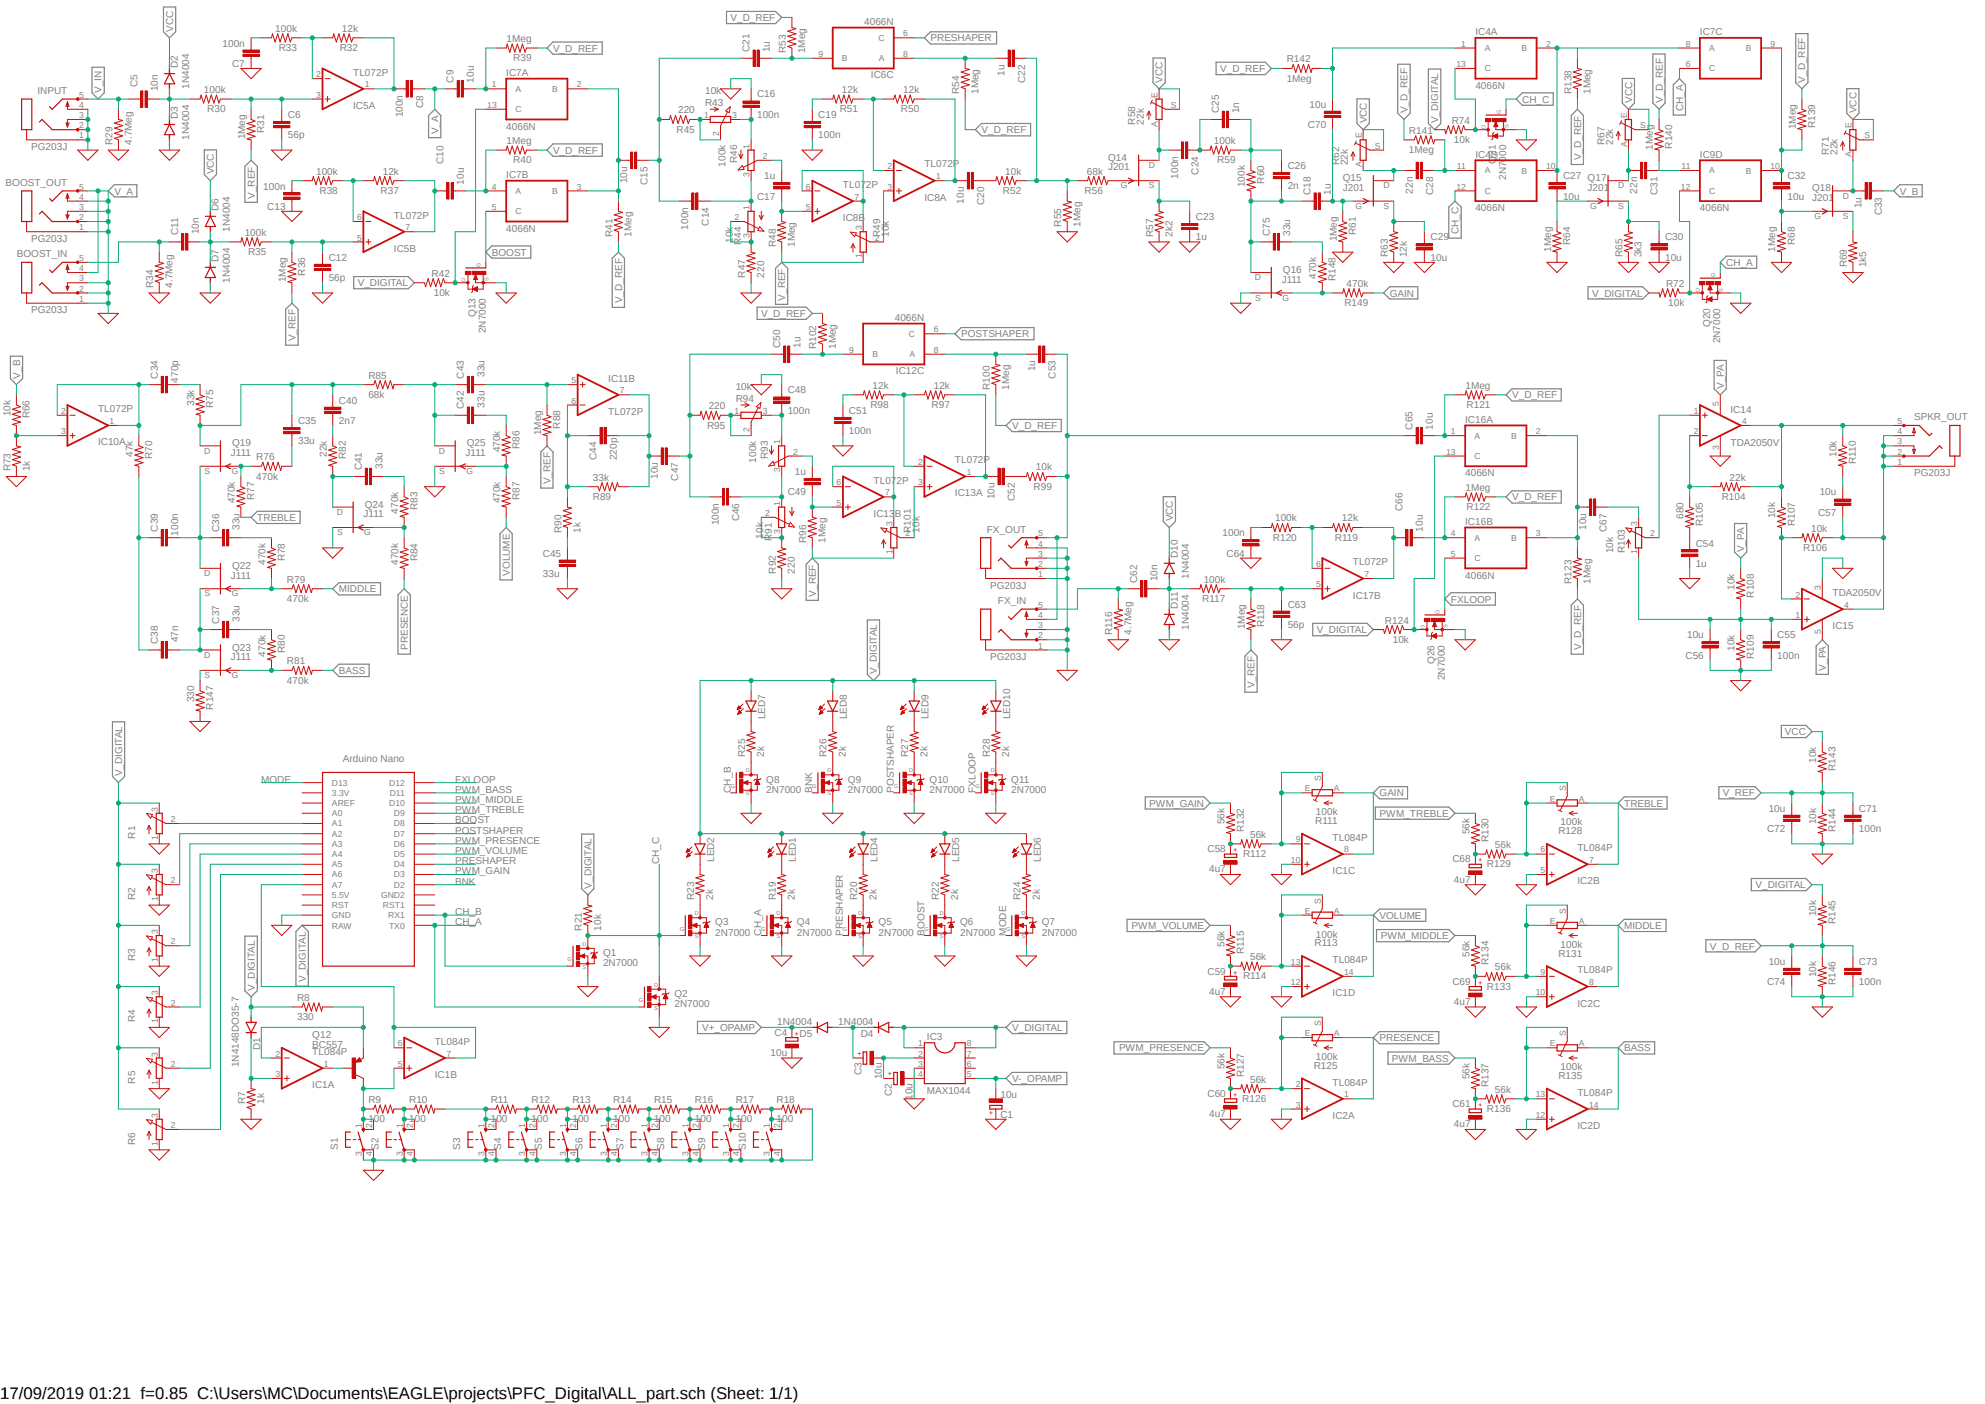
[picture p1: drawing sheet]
<svg xmlns="http://www.w3.org/2000/svg" width="420mm" height="297mm" viewBox="0 0 420 297" stroke-linecap="round" stroke-linejoin="round" font-family="sans-serif">
<defs><g id="words">
<text font-size="3.6" x="0" y="296">17/09/2019 01:21 f=0.85 C:\Users\MC\Documents\EAGLE\projects\PFC_Digital\ALL_part.sch (Sheet: 1/1)</text>
<g font-size="2.1" fill="#808080">
<text x="154.6" y="4.4">V_D_REF</text>
<text x="182.8" y="5.2">4066N</text>
<text x="36.6" y="6.7" transform="rotate(-90 36.6 6.7)">VCC</text>
<text x="47.1" y="9.9">100n</text>
<text x="58.3" y="6.7">100k</text>
<text x="59" y="10.8">R33</text>
<text x="71.9" y="10.8">R32</text>
<text x="72.3" y="6.7">12k</text>
<text x="107.2" y="8.9">1Meg</text>
<text x="117" y="10.9">V_D_REF</text>
<text x="158.6" y="11" transform="rotate(-90 158.6 11)">C21</text>
<text x="162.9" y="11" transform="rotate(-90 162.9 11)">1u</text>
<text x="166.2" y="11.3" transform="rotate(-90 166.2 11.3)">R53</text>
<text x="170.3" y="11.3" transform="rotate(-90 170.3 11.3)">1Meg</text>
<text x="196.9" y="8.8">PRESHAPER</text>
<text x="312.2" y="7.5">IC4A</text>
<text x="359.7" y="7.5">IC7C</text>
<text x="37.6" y="14.5" transform="rotate(-90 37.6 14.5)">D2</text>
<text x="49.1" y="14.2">C7</text>
<text x="74.7" y="16">TL072P</text>
<text x="96" y="17.5" transform="rotate(-90 96 17.5)">C9</text>
<text x="100.3" y="17.5" transform="rotate(-90 100.3 17.5)">10u</text>
<text x="107.1" y="16.1">IC7A</text>
<text x="108.6" y="13">R39</text>
<text x="184.3" y="16.6">IC6C</text>
<text x="212.6" y="16" transform="rotate(-90 212.6 16)">1u</text>
<text x="216.9" y="17.5" transform="rotate(-90 216.9 17.5)">C22</text>
<text x="246" y="17.5" transform="rotate(-90 246 17.5)">VCC</text>
<text x="258.2" y="15.2">V_D_REF</text>
<text x="272.2" y="17.3">1Meg</text>
<text x="272.2" y="13.2">R142</text>
<text x="382" y="17.5" transform="rotate(-90 382 17.5)">V_D_REF</text>
<text x="7.9" y="19.9">INPUT</text>
<text x="21.5" y="19.6" transform="rotate(-90 21.5 19.6)">V_IN</text>
<text x="29.1" y="18.5" transform="rotate(-90 29.1 18.5)">C5</text>
<text x="33.4" y="19.3" transform="rotate(-90 33.4 19.3)">10n</text>
<text x="40" y="18.8" transform="rotate(-90 40 18.8)">1N4004</text>
<text x="43.1" y="19.7">100k</text>
<text x="43.9" y="23.7">R30</text>
<text x="74.7" y="23">IC5A</text>
<text x="89.5" y="22.8" transform="rotate(-90 89.5 22.8)">C8</text>
<text x="149.2" y="19.9">10k</text>
<text x="149.2" y="22.4">R43</text>
<text x="160.2" y="20.6">C16</text>
<text x="177.7" y="23.7">R51</text>
<text x="178.1" y="19.7">12k</text>
<text x="190.6" y="23.7">R50</text>
<text x="191.1" y="19.7">12k</text>
<text x="202.9" y="19.9" transform="rotate(-90 202.9 19.9)">R54</text>
<text x="207.1" y="19.9" transform="rotate(-90 207.1 19.9)">1Meg</text>
<text x="257.9" y="24" transform="rotate(-90 257.9 24)">C25</text>
<text x="262.2" y="24" transform="rotate(-90 262.2 24)">1n</text>
<text x="277.1" y="22.8">10u</text>
<text x="297.8" y="24" transform="rotate(-90 297.8 24)">V_D_REF</text>
<text x="312.2" y="18.8">4066N</text>
<text x="322.1" y="21.7">CH_C</text>
<text x="332.5" y="19.9" transform="rotate(-90 332.5 19.9)">R138</text>
<text x="336.5" y="19.9" transform="rotate(-90 336.5 19.9)">1Meg</text>
<text x="345.3" y="21.8" transform="rotate(-90 345.3 21.8)">VCC</text>
<text x="351.8" y="21.8" transform="rotate(-90 351.8 21.8)">V_D_REF</text>
<text x="356.1" y="23.6" transform="rotate(-90 356.1 23.6)">CH_A</text>
<text x="392.8" y="24" transform="rotate(-90 392.8 24)">VCC</text>
<text x="37.6" y="25.3" transform="rotate(-90 37.6 25.3)">D3</text>
<text x="40" y="29.6" transform="rotate(-90 40 29.6)">1N4004</text>
<text x="51.9" y="29.5" transform="rotate(-90 51.9 29.5)">1Meg</text>
<text x="55.9" y="28.1" transform="rotate(-90 55.9 28.1)">R31</text>
<text x="60.9" y="29.3">56p</text>
<text x="60.9" y="24.9">C6</text>
<text x="85.2" y="24.9" transform="rotate(-90 85.2 24.9)">100n</text>
<text x="92.8" y="28.4" transform="rotate(-90 92.8 28.4)">V_A</text>
<text x="107.1" y="27.4">4066N</text>
<text x="143.1" y="28.1">R45</text>
<text x="143.5" y="24">220</text>
<text x="160.2" y="24.9">100n</text>
<text x="173.1" y="29.3">100n</text>
<text x="173.1" y="24.9">C19</text>
<text x="207.7" y="28.2">V_D_REF</text>
<text x="240.2" y="26.4" transform="rotate(-90 240.2 26.4)">R58</text>
<text x="242" y="26.4" transform="rotate(-90 242 26.4)">22k</text>
<text x="276.7" y="27.1">C70</text>
<text x="289.2" y="26.1" transform="rotate(-90 289.2 26.1)">VCC</text>
<text x="298.1" y="28.3">R141</text>
<text x="304.3" y="26.1" transform="rotate(-90 304.3 26.1)">V_DIGITAL</text>
<text x="307.2" y="26.2">R74</text>
<text x="379.9" y="27.3" transform="rotate(-90 379.9 27.3)">1Meg</text>
<text x="384" y="27.1" transform="rotate(-90 384 27.1)">R139</text>
<text x="6.6" y="31.7">PG203J</text>
<text x="23.8" y="30.6" transform="rotate(-90 23.8 30.6)">R29</text>
<text x="27.9" y="30.6" transform="rotate(-90 27.9 30.6)">4.7Meg</text>
<text x="93.8" y="34.8" transform="rotate(-90 93.8 34.8)">C10</text>
<text x="107.2" y="30.5">1Meg</text>
<text x="108.6" y="34.5">R40</text>
<text x="117" y="32.5">V_D_REF</text>
<text x="153.5" y="35.3" transform="rotate(-90 153.5 35.3)">100k</text>
<text x="156" y="34.5" transform="rotate(-90 156 34.5)">R46</text>
<text x="195.6" y="35.4">TL072P</text>
<text x="234.4" y="34">Q14</text>
<text x="256.8" y="30.5">100k</text>
<text x="257.6" y="34.5">R59</text>
<text x="272.5" y="35.7">C26</text>
<text x="283.3" y="35" transform="rotate(-90 283.3 35)">R62</text>
<text x="285.2" y="35" transform="rotate(-90 285.2 35)">22k</text>
<text x="298.1" y="32.4">1Meg</text>
<text x="307.6" y="30.2">10k</text>
<text x="312.2" y="33.4">IC4D</text>
<text x="316.5" y="34.7" transform="rotate(-90 316.5 34.7)">Q21</text>
<text x="334.5" y="34" transform="rotate(-90 334.5 34)">V_D_REF</text>
<text x="339.5" y="30.6" transform="rotate(-90 339.5 30.6)">R67</text>
<text x="341.3" y="30.6" transform="rotate(-90 341.3 30.6)">22k</text>
<text x="349.7" y="31.7" transform="rotate(-90 349.7 31.7)">1Meg</text>
<text x="353.8" y="31.5" transform="rotate(-90 353.8 31.5)">R140</text>
<text x="359.7" y="33.4">IC9D</text>
<text x="387" y="32.8" transform="rotate(-90 387 32.8)">R71</text>
<text x="388.8" y="32.8" transform="rotate(-90 388.8 32.8)">22k</text>
<text x="1.2" y="39.3">BOOST_OUT</text>
<text x="24.2" y="41.1">V_A</text>
<text x="45.3" y="36.9" transform="rotate(-90 45.3 36.9)">VCC</text>
<text x="55.7" y="40.1">100n</text>
<text x="66.9" y="37">100k</text>
<text x="67.6" y="41">R38</text>
<text x="80.5" y="41">R37</text>
<text x="81" y="37">12k</text>
<text x="98.1" y="39.1" transform="rotate(-90 98.1 39.1)">10u</text>
<text x="107.1" y="37.7">IC7B</text>
<text x="132.7" y="38.8" transform="rotate(-90 132.7 38.8)">10u</text>
<text x="137" y="39.1" transform="rotate(-90 137 39.1)">C15</text>
<text x="161.7" y="37.9">1u</text>
<text x="178.3" y="39.8">TL072P</text>
<text x="212.2" y="41">R52</text>
<text x="212.7" y="37">10k</text>
<text x="229.5" y="41">R56</text>
<text x="230" y="37">68k</text>
<text x="234.4" y="36.1">J201</text>
<text x="249.3" y="37.8" transform="rotate(-90 249.3 37.8)">100n</text>
<text x="253.6" y="37" transform="rotate(-90 253.6 37)">C24</text>
<text x="263.4" y="39.6" transform="rotate(-90 263.4 39.6)">100k</text>
<text x="267.5" y="38.9" transform="rotate(-90 267.5 38.9)">R60</text>
<text x="272.5" y="40">2n</text>
<text x="277.3" y="41.2" transform="rotate(-90 277.3 41.2)">C18</text>
<text x="281.6" y="41.2" transform="rotate(-90 281.6 41.2)">1u</text>
<text x="284.1" y="40.4">J201</text>
<text x="284.1" y="38.3">Q15</text>
<text x="298.9" y="40.9" transform="rotate(-90 298.9 40.9)">22n</text>
<text x="303.2" y="41.3" transform="rotate(-90 303.2 41.3)">C28</text>
<text x="318.6" y="38.1" transform="rotate(-90 318.6 38.1)">2N7000</text>
<text x="330.7" y="37.9">C27 Q17</text>
<text x="335.9" y="40.4">J201</text>
<text x="346.4" y="40.9" transform="rotate(-90 346.4 40.9)">22n</text>
<text x="350.7" y="41.3" transform="rotate(-90 350.7 41.3)">C31</text>
<text x="378.2" y="37.9">C32</text>
<text x="383.4" y="40.5">Q18</text>
<text x="402" y="41.1">V_B</text>
<text x="46.2" y="44.7" transform="rotate(-90 46.2 44.7)">D6</text>
<text x="53.9" y="42" transform="rotate(-90 53.9 42)">V_REF</text>
<text x="56.6" y="44.4">C13</text>
<text x="83.4" y="46.2">TL072P</text>
<text x="149.9" y="47.7" transform="rotate(-90 149.9 47.7)">C14</text>
<text x="160.2" y="42.2">C17</text>
<text x="178.3" y="46.8">IC8B</text>
<text x="195.6" y="42.5">IC8A</text>
<text x="203.9" y="43.1" transform="rotate(-90 203.9 43.1)">10u</text>
<text x="208.2" y="43.4" transform="rotate(-90 208.2 43.4)">C20</text>
<text x="224.5" y="47.9" transform="rotate(-90 224.5 47.9)">R55</text>
<text x="228.6" y="47.9" transform="rotate(-90 228.6 47.9)">1Meg</text>
<text x="253" y="46.5">C23</text>
<text x="312.2" y="44.7">4066N</text>
<text x="330.7" y="42.2">10u</text>
<text x="359.7" y="44.7">4066N</text>
<text x="378.2" y="42.2">10u</text>
<text x="383.4" y="42.5">J201</text>
<text x="393.9" y="44" transform="rotate(-90 393.9 44)">1u</text>
<text x="398.2" y="45.6" transform="rotate(-90 398.2 45.6)">C33</text>
<text x="6.6" y="51.2">PG203J</text>
<text x="37.7" y="49.7" transform="rotate(-90 37.7 49.7)">C11</text>
<text x="42" y="49.5" transform="rotate(-90 42 49.5)">10n</text>
<text x="48.6" y="49" transform="rotate(-90 48.6 49)">1N4004</text>
<text x="51.8" y="49.9">100k</text>
<text x="52.5" y="54">R35</text>
<text x="83.4" y="53.3">IC5B</text>
<text x="107.1" y="49">4066N</text>
<text x="129.6" y="50.1" transform="rotate(-90 129.6 50.1)">R41</text>
<text x="133.6" y="50.1" transform="rotate(-90 133.6 50.1)">1Meg</text>
<text x="145.6" y="48.6" transform="rotate(-90 145.6 48.6)">100n</text>
<text x="155" y="51.3" transform="rotate(-90 155 51.3)">10k</text>
<text x="156.8" y="51.8" transform="rotate(-90 156.8 51.8)">R44</text>
<text x="164.1" y="52.2" transform="rotate(-90 164.1 52.2)">R48</text>
<text x="168.2" y="52.2" transform="rotate(-90 168.2 52.2)">1Meg</text>
<text x="186.2" y="50.1" transform="rotate(-90 186.2 50.1)">R49</text>
<text x="188" y="50.1" transform="rotate(-90 188 50.1)">10k</text>
<text x="244" y="50.1" transform="rotate(-90 244 50.1)">R57</text>
<text x="248.1" y="50.1" transform="rotate(-90 248.1 50.1)">2k2</text>
<text x="253" y="50.8">1u</text>
<text x="268.6" y="49.9" transform="rotate(-90 268.6 49.9)">C75</text>
<text x="273" y="49.9" transform="rotate(-90 273 49.9)">33u</text>
<text x="282.8" y="51.1" transform="rotate(-90 282.8 51.1)">1Meg</text>
<text x="286.9" y="49.7" transform="rotate(-90 286.9 49.7)">R61</text>
<text x="302.7" y="50.8">C29</text>
<text x="308.6" y="49.6" transform="rotate(-90 308.6 49.6)">CH_C</text>
<text x="328.2" y="53.2" transform="rotate(-90 328.2 53.2)">1Meg</text>
<text x="332.2" y="51.8" transform="rotate(-90 332.2 51.8)">R64</text>
<text x="352.3" y="50.8">C30</text>
<text x="375.6" y="53.2" transform="rotate(-90 375.6 53.2)">1Meg</text>
<text x="379.7" y="51.8" transform="rotate(-90 379.7 51.8)">R68</text>
<text x="3.6" y="54.4">BOOST_IN</text>
<text x="46.2" y="55.5" transform="rotate(-90 46.2 55.5)">D7</text>
<text x="48.6" y="59.8" transform="rotate(-90 48.6 59.8)">1N4004</text>
<text x="60.5" y="59.7" transform="rotate(-90 60.5 59.7)">1Meg</text>
<text x="64.6" y="58.3" transform="rotate(-90 64.6 58.3)">R36</text>
<text x="69.6" y="59.5">56p</text>
<text x="69.6" y="55.2">C12</text>
<text x="91.3" y="58.5">R42</text>
<text x="104.1" y="54.1">BOOST</text>
<text x="157.6" y="58.7" transform="rotate(-90 157.6 58.7)">R47</text>
<text x="161.7" y="58.7" transform="rotate(-90 161.7 58.7)">220</text>
<text x="271.2" y="59.8">J111</text>
<text x="271.4" y="57.7">Q16</text>
<text x="278.5" y="59" transform="rotate(-90 278.5 59)">470k</text>
<text x="282.6" y="59.5" transform="rotate(-90 282.6 59.5)">R148</text>
<text x="293.6" y="54.4" transform="rotate(-90 293.6 54.4)">R63</text>
<text x="297.7" y="54.4" transform="rotate(-90 297.7 54.4)">12k</text>
<text x="302.7" y="55.2">10u</text>
<text x="343.3" y="54.4" transform="rotate(-90 343.3 54.4)">R65</text>
<text x="347.3" y="54.4" transform="rotate(-90 347.3 54.4)">3k3</text>
<text x="352.3" y="55.2">10u</text>
<text x="365.3" y="56.3">CH_A</text>
<text x="390.7" y="56.6" transform="rotate(-90 390.7 56.6)">R69</text>
<text x="394.8" y="56.6" transform="rotate(-90 394.8 56.6)">1k5</text>
<text x="32.4" y="60.9" transform="rotate(-90 32.4 60.9)">R34</text>
<text x="36.5" y="60.9" transform="rotate(-90 36.5 60.9)">4.7Meg</text>
<text x="75.7" y="60.6">V_DIGITAL</text>
<text x="91.8" y="62.6">10k</text>
<text x="131.6" y="64.1" transform="rotate(-90 131.6 64.1)">V_D_REF</text>
<text x="166.2" y="63.6" transform="rotate(-90 166.2 63.6)">V_REF</text>
<text x="284.4" y="64.8">R149</text>
<text x="284.9" y="60.7">470k</text>
<text x="294" y="62.7">GAIN</text>
<text x="336.9" y="62.7">V_DIGITAL</text>
<text x="352.5" y="60.7">R72</text>
<text x="353" y="64.8">10k</text>
<text x="6.6" y="66.3">PG203J</text>
<text x="100.6" y="67.1" transform="rotate(-90 100.6 67.1)">Q13</text>
<text x="102.8" y="70.5" transform="rotate(-90 102.8 70.5)">2N7000</text>
<text x="161" y="67.1">V_D_REF</text>
<text x="189.3" y="67.8">4066N</text>
<text x="203.4" y="71.3">POSTSHAPER</text>
<text x="361.8" y="69.2" transform="rotate(-90 361.8 69.2)">Q20</text>
<text x="62.5" y="72.2" transform="rotate(-90 62.5 72.2)">V_REF</text>
<text x="165.1" y="73.6" transform="rotate(-90 165.1 73.6)">C50</text>
<text x="169.4" y="73.6" transform="rotate(-90 169.4 73.6)">1u</text>
<text x="172.7" y="73.8" transform="rotate(-90 172.7 73.8)">R102</text>
<text x="176.8" y="73.8" transform="rotate(-90 176.8 73.8)">1Meg</text>
<text x="364" y="72.6" transform="rotate(-90 364 72.6)">2N7000</text>
<text x="4.2" y="80.1" transform="rotate(-90 4.2 80.1)">V_B</text>
<text x="33.4" y="80.1" transform="rotate(-90 33.4 80.1)">C34</text>
<text x="37.7" y="80.9" transform="rotate(-90 37.7 80.9)">470p</text>
<text x="77.9" y="80.1">R85</text>
<text x="98.2" y="80.1" transform="rotate(-90 98.2 80.1)">C43</text>
<text x="102.5" y="79.8" transform="rotate(-90 102.5 79.8)">33u</text>
<text x="128.7" y="80.9">IC11B</text>
<text x="155.7" y="82.5">10k</text>
<text x="166.7" y="83.2">C48</text>
<text x="184.6" y="82.3">12k</text>
<text x="189.6" y="79.1">IC12C</text>
<text x="197.6" y="82.3">12k</text>
<text x="209.4" y="82.5" transform="rotate(-90 209.4 82.5)">R100</text>
<text x="213.5" y="82.5" transform="rotate(-90 213.5 82.5)">1Meg</text>
<text x="219" y="78.6" transform="rotate(-90 219 78.6)">1u</text>
<text x="223.4" y="80.1" transform="rotate(-90 223.4 80.1)">C53</text>
<text x="310.1" y="82.3">1Meg</text>
<text x="364.7" y="82.3" transform="rotate(-90 364.7 82.3)">V_PA</text>
<text x="2.2" y="88.1" transform="rotate(-90 2.2 88.1)">10k</text>
<text x="6.3" y="88.5" transform="rotate(-90 6.3 88.5)">R66</text>
<text x="20.7" y="87.2">TL072P</text>
<text x="41.1" y="85.9" transform="rotate(-90 41.1 85.9)">33k</text>
<text x="45.1" y="86.4" transform="rotate(-90 45.1 86.4)">R75</text>
<text x="63.1" y="89.7">C35</text>
<text x="71.7" y="89.7">2n7</text>
<text x="71.7" y="85.4">C40</text>
<text x="77.9" y="84.2">68k</text>
<text x="98.2" y="86.6" transform="rotate(-90 98.2 86.6)">C42</text>
<text x="102.5" y="86.2" transform="rotate(-90 102.5 86.2)">33u</text>
<text x="128.7" y="87.8">TL072P</text>
<text x="149.9" y="86.6">220</text>
<text x="155.7" y="85">R94</text>
<text x="166.7" y="87.5">100n</text>
<text x="179.6" y="87.5">C51</text>
<text x="184.1" y="86.4">R98</text>
<text x="197.1" y="86.4">R97</text>
<text x="310" y="89.5">IC16A</text>
<text x="310.3" y="86.4">R121</text>
<text x="320" y="84.3">V_D_REF</text>
<text x="366.1" y="87.3">IC14</text>
<text x="405" y="88.9">SPKR_OUT</text>
<text x="20.7" y="94.2">IC10A</text>
<text x="49.1" y="94.4">Q19</text>
<text x="63.1" y="94">33u</text>
<text x="98.8" y="94.4">Q25</text>
<text x="105.8" y="95.7" transform="rotate(-90 105.8 95.7)">470k</text>
<text x="109.9" y="95" transform="rotate(-90 109.9 95)">R86</text>
<text x="114.5" y="92.1" transform="rotate(-90 114.5 92.1)">1Meg</text>
<text x="118.5" y="90.7" transform="rotate(-90 118.5 90.7)">R88</text>
<text x="149.6" y="90.7">R95</text>
<text x="179.6" y="91.9">100n</text>
<text x="214.2" y="90.8">V_D_REF</text>
<text x="298.9" y="90.9" transform="rotate(-90 298.9 90.9)">C65</text>
<text x="303.2" y="90.9" transform="rotate(-90 303.2 90.9)">10u</text>
<text x="366.1" y="94.3">TDA2050V</text>
<text x="2.2" y="99.7" transform="rotate(-90 2.2 99.7)">R73</text>
<text x="6.3" y="99.7" transform="rotate(-90 6.3 99.7)">1k</text>
<text x="28.1" y="96.7" transform="rotate(-90 28.1 96.7)">47k</text>
<text x="32.2" y="97.2" transform="rotate(-90 32.2 97.2)">R70</text>
<text x="48.9" y="96.5">J111</text>
<text x="54.2" y="101.5">470k</text>
<text x="54.2" y="97.4">R76</text>
<text x="69.1" y="96.7" transform="rotate(-90 69.1 96.7)">22k</text>
<text x="73.2" y="97.2" transform="rotate(-90 73.2 97.2)">R82</text>
<text x="76.6" y="99.5" transform="rotate(-90 76.6 99.5)">C41</text>
<text x="80.9" y="99.2" transform="rotate(-90 80.9 99.2)">33u</text>
<text x="98.5" y="96.5">J111</text>
<text x="125.4" y="101.7">33k</text>
<text x="126.2" y="97.4" transform="rotate(-90 126.2 97.4)">C44</text>
<text x="130.5" y="97.4" transform="rotate(-90 130.5 97.4)">220p</text>
<text x="139.2" y="101.3" transform="rotate(-90 139.2 101.3)">10u</text>
<text x="143.5" y="101.7" transform="rotate(-90 143.5 101.7)">C47</text>
<text x="160" y="97.9" transform="rotate(-90 160 97.9)">100k</text>
<text x="162.5" y="97.2" transform="rotate(-90 162.5 97.2)">R93</text>
<text x="168.2" y="100.5">1u</text>
<text x="202.1" y="98">TL072P</text>
<text x="219.2" y="99.5">10k</text>
<text x="310" y="100.8">4066N</text>
<text x="365.9" y="101.7">22k</text>
<text x="388.6" y="96.7" transform="rotate(-90 388.6 96.7)">10k</text>
<text x="392.7" y="98.2" transform="rotate(-90 392.7 98.2)">R110</text>
<text x="405" y="100.8">PG203J</text>
<text x="49.7" y="106.5" transform="rotate(-90 49.7 106.5)">470k</text>
<text x="53.8" y="105.8" transform="rotate(-90 53.8 105.8)">R77</text>
<text x="77.2" y="107.4">Q24</text>
<text x="88.3" y="107.9" transform="rotate(-90 88.3 107.9)">R83</text>
<text x="105.8" y="106.5" transform="rotate(-90 105.8 106.5)">470k</text>
<text x="109.9" y="105.8" transform="rotate(-90 109.9 105.8)">R87</text>
<text x="116.5" y="102.4" transform="rotate(-90 116.5 102.4)">V_REF</text>
<text x="125.4" y="105.7">R89</text>
<text x="166.7" y="104.8">C49</text>
<text x="184.8" y="102.3">TL072P</text>
<text x="202.1" y="105">IC13A</text>
<text x="210.4" y="105.7" transform="rotate(-90 210.4 105.7)">10u</text>
<text x="214.7" y="106" transform="rotate(-90 214.7 106)">C52</text>
<text x="218.7" y="103.6">R99</text>
<text x="310.1" y="103.8">1Meg</text>
<text x="310.3" y="107.9">R122</text>
<text x="320" y="105.9">V_D_REF</text>
<text x="364.3" y="105.7">R104</text>
<text x="385" y="104.8">10u</text>
<text x="33.4" y="112.5" transform="rotate(-90 33.4 112.5)">C39</text>
<text x="37.7" y="113.3" transform="rotate(-90 37.7 113.3)">100n</text>
<text x="46.4" y="112.5" transform="rotate(-90 46.4 112.5)">C36</text>
<text x="50.7" y="112.1" transform="rotate(-90 50.7 112.1)">33u</text>
<text x="54.4" y="110.2">TREBLE</text>
<text x="76.9" y="109.4">J111</text>
<text x="84.2" y="108.7" transform="rotate(-90 84.2 108.7)">470k</text>
<text x="118.8" y="112.7" transform="rotate(-90 118.8 112.7)">R90</text>
<text x="122.9" y="112.7" transform="rotate(-90 122.9 112.7)">1k</text>
<text x="152.1" y="111.2" transform="rotate(-90 152.1 111.2)">100n</text>
<text x="156.4" y="110.3" transform="rotate(-90 156.4 110.3)">C46</text>
<text x="161.5" y="114" transform="rotate(-90 161.5 114)">10k</text>
<text x="184.8" y="109.3">IC13B</text>
<text x="192.7" y="112.7" transform="rotate(-90 192.7 112.7)">R101</text>
<text x="194.5" y="112.7" transform="rotate(-90 194.5 112.7)">10k</text>
<text x="208.8" y="112.7">FX_OUT</text>
<text x="248.2" y="110.3" transform="rotate(-90 248.2 110.3)">VCC</text>
<text x="258.7" y="113.5">100n</text>
<text x="269.8" y="110.3">100k</text>
<text x="283.9" y="110.3">12k</text>
<text x="296.7" y="108.2" transform="rotate(-90 296.7 108.2)">C66</text>
<text x="301" y="112.5" transform="rotate(-90 301 112.5)">10u</text>
<text x="310" y="111.1">IC16B</text>
<text x="335.6" y="112.1" transform="rotate(-90 335.6 112.1)">10u</text>
<text x="339.9" y="112.5" transform="rotate(-90 339.9 112.5)">C67</text>
<text x="356.2" y="109.8" transform="rotate(-90 356.2 109.8)">680</text>
<text x="360.3" y="111.3" transform="rotate(-90 360.3 111.3)">R105</text>
<text x="375.6" y="109.6" transform="rotate(-90 375.6 109.6)">10k</text>
<text x="379.7" y="111.3" transform="rotate(-90 379.7 111.3)">R107</text>
<text x="383.2" y="112.5">10k</text>
<text x="384.7" y="109.1">C57</text>
<text x="56.2" y="119.5" transform="rotate(-90 56.2 119.5)">470k</text>
<text x="60.2" y="118.7" transform="rotate(-90 60.2 118.7)">R78</text>
<text x="84.2" y="119.5" transform="rotate(-90 84.2 119.5)">470k</text>
<text x="88.3" y="118.7" transform="rotate(-90 88.3 118.7)">R84</text>
<text x="114.8" y="117.8">C45</text>
<text x="163.3" y="114.4" transform="rotate(-90 163.3 114.4)">R91</text>
<text x="170.6" y="114.8" transform="rotate(-90 170.6 114.8)">R96</text>
<text x="174.7" y="114.8" transform="rotate(-90 174.7 114.8)">1Meg</text>
<text x="249.2" y="118.1" transform="rotate(-90 249.2 118.1)">D10</text>
<text x="259.5" y="117.8">C64</text>
<text x="269.3" y="114.4">R120</text>
<text x="282.4" y="114.4">R119</text>
<text x="286.3" y="119.6">TL072P</text>
<text x="341.3" y="117" transform="rotate(-90 341.3 117)">10k</text>
<text x="343.8" y="117" transform="rotate(-90 343.8 117)">R103</text>
<text x="358.8" y="119.9">1u</text>
<text x="358.8" y="115.6">C54</text>
<text x="369.1" y="116.8" transform="rotate(-90 369.1 116.8)">V_PA</text>
<text x="381.5" y="116.5">R106</text>
<text x="48.9" y="122.4">J111</text>
<text x="49.1" y="120.4">Q22</text>
<text x="60.7" y="123.3">R79</text>
<text x="71.7" y="125.3">MIDDLE</text>
<text x="107.9" y="121.8" transform="rotate(-90 107.9 121.8)">VOLUME</text>
<text x="114.8" y="122.1">33u</text>
<text x="164.1" y="121.3" transform="rotate(-90 164.1 121.3)">R92</text>
<text x="168.2" y="121.3" transform="rotate(-90 168.2 121.3)">220</text>
<text x="209.5" y="124.5">PG203J</text>
<text x="240.6" y="123.3" transform="rotate(-90 240.6 123.3)">C62</text>
<text x="244.9" y="122.9" transform="rotate(-90 244.9 122.9)">10n</text>
<text x="251.5" y="122.4" transform="rotate(-90 251.5 122.4)">1N4004</text>
<text x="254.7" y="123.3">100k</text>
<text x="310" y="122.4">4066N</text>
<text x="332.5" y="123.5" transform="rotate(-90 332.5 123.5)">R123</text>
<text x="336.5" y="123.5" transform="rotate(-90 336.5 123.5)">1Meg</text>
<text x="367" y="124.8" transform="rotate(-90 367 124.8)">10k</text>
<text x="46.4" y="131.9" transform="rotate(-90 46.4 131.9)">C37</text>
<text x="50.7" y="131.6" transform="rotate(-90 50.7 131.6)">33u</text>
<text x="60.7" y="127.3">470k</text>
<text x="172.6" y="126.2" transform="rotate(-90 172.6 126.2)">V_REF</text>
<text x="211.2" y="127.8">FX_IN</text>
<text x="249.2" y="128.9" transform="rotate(-90 249.2 128.9)">D11</text>
<text x="254.4" y="127.3">R117</text>
<text x="272.5" y="128.5">C63</text>
<text x="286.3" y="126.6">IC17B</text>
<text x="293" y="131.9">R124</text>
<text x="307" y="127.5">FXLOOP</text>
<text x="371.1" y="126.4" transform="rotate(-90 371.1 126.4)">R108</text>
<text x="387.7" y="126.1">TDA2050V</text>
<text x="33.4" y="136.2" transform="rotate(-90 33.4 136.2)">C38</text>
<text x="37.7" y="135.9" transform="rotate(-90 37.7 135.9)">47n</text>
<text x="49.1" y="137.6">Q23</text>
<text x="86.3" y="137.4" transform="rotate(-90 86.3 137.4)">PRESENCE</text>
<text x="235.3" y="134.3" transform="rotate(-90 235.3 134.3)">R116</text>
<text x="239.4" y="134.3" transform="rotate(-90 239.4 134.3)">4.7Meg</text>
<text x="251.5" y="133.2" transform="rotate(-90 251.5 133.2)">1N4004</text>
<text x="263.4" y="133.1" transform="rotate(-90 263.4 133.1)">1Meg</text>
<text x="267.5" y="132.7" transform="rotate(-90 267.5 132.7)">R118</text>
<text x="272.5" y="132.8">56p</text>
<text x="278.6" y="133.9">V_DIGITAL</text>
<text x="294.7" y="136">10k</text>
<text x="334.5" y="137.5" transform="rotate(-90 334.5 137.5)">V_D_REF</text>
<text x="357" y="135">10u</text>
<text x="367" y="137.7" transform="rotate(-90 367 137.7)">10k</text>
<text x="376" y="135">C55</text>
<text x="387.7" y="133.1">IC15</text>
<text x="48.9" y="139.7">J111</text>
<text x="56.2" y="138.9" transform="rotate(-90 56.2 138.9)">470k</text>
<text x="60.2" y="138.2" transform="rotate(-90 60.2 138.2)">R80</text>
<text x="60.7" y="140.5">R81</text>
<text x="71.7" y="142.6">BASS</text>
<text x="185.5" y="142.7" transform="rotate(-90 185.5 142.7)">V_DIGITAL</text>
<text x="209.5" y="139.7">PG203J</text>
<text x="303.5" y="140.5" transform="rotate(-90 303.5 140.5)">Q26</text>
<text x="305.7" y="143.9" transform="rotate(-90 305.7 143.9)">2N7000</text>
<text x="356.6" y="139.4">C56</text>
<text x="371.1" y="139.4" transform="rotate(-90 371.1 139.4)">R109</text>
<text x="376" y="139.3">100n</text>
<text x="386.3" y="141.9" transform="rotate(-90 386.3 141.9)">V_PA</text>
<text x="41.1" y="148.6" transform="rotate(-90 41.1 148.6)">330</text>
<text x="60.7" y="144.6">470k</text>
<text x="265.4" y="145.6" transform="rotate(-90 265.4 145.6)">V_REF</text>
<text x="45.1" y="150.1" transform="rotate(-90 45.1 150.1)">R147</text>
<text x="161.9" y="152.2" transform="rotate(-90 161.9 152.2)">LED7</text>
<text x="179.2" y="152.2" transform="rotate(-90 179.2 152.2)">LED8</text>
<text x="196.5" y="152.2" transform="rotate(-90 196.5 152.2)">LED9</text>
<text x="213.7" y="152.2" transform="rotate(-90 213.7 152.2)">LED10</text>
<text x="377.7" y="155.5">VCC</text>
<text x="72.6" y="161.2">Arduino Nano</text>
<text x="157.6" y="160.1" transform="rotate(-90 157.6 160.1)">R25</text>
<text x="161.7" y="160.1" transform="rotate(-90 161.7 160.1)">2k</text>
<text x="174.9" y="160.1" transform="rotate(-90 174.9 160.1)">R26</text>
<text x="179" y="160.1" transform="rotate(-90 179 160.1)">2k</text>
<text x="192.1" y="160.1" transform="rotate(-90 192.1 160.1)">R27</text>
<text x="196.3" y="160.1" transform="rotate(-90 196.3 160.1)">2k</text>
<text x="209.4" y="160.1" transform="rotate(-90 209.4 160.1)">R28</text>
<text x="213.5" y="160.1" transform="rotate(-90 213.5 160.1)">2k</text>
<text x="384.3" y="161.4" transform="rotate(-90 384.3 161.4)">10k</text>
<text x="25.8" y="164.3" transform="rotate(-90 25.8 164.3)">V_DIGITAL</text>
<text x="55.3" y="165.6">MODE</text>
<text x="96.3" y="167.7">PWM_BASS</text>
<text x="96.3" y="165.6">FXLOOP</text>
<text x="154.6" y="167.7" transform="rotate(-90 154.6 167.7)">CH_B</text>
<text x="162.1" y="167.7">2N7000</text>
<text x="162.1" y="165.6">Q8</text>
<text x="171.9" y="167.7" transform="rotate(-90 171.9 167.7)">BNK</text>
<text x="179.4" y="165.6">Q9</text>
<text x="179.4" y="167.7">2N7000</text>
<text x="189.1" y="167.7" transform="rotate(-90 189.1 167.7)">POSTSHAPER</text>
<text x="196.7" y="165.6">Q10</text>
<text x="196.7" y="167.7">2N7000</text>
<text x="206.4" y="167.7" transform="rotate(-90 206.4 167.7)">FXLOOP</text>
<text x="214" y="165.6">Q11</text>
<text x="214" y="167.7">2N7000</text>
<text x="388.4" y="163.1" transform="rotate(-90 388.4 163.1)">R143</text>
<text x="96.3" y="172">PWM_TREBLE</text>
<text x="96.3" y="169.9">PWM_MIDDLE</text>
<text x="243.2" y="170.6">PWM_GAIN</text>
<text x="278.4" y="172.5">100k</text>
<text x="291.9" y="172.8">PWM_TREBLE</text>
<text x="291.9" y="168.5">GAIN</text>
<text x="343.7" y="170.6">TREBLE</text>
<text x="364.5" y="168.5">V_REF</text>
<text x="374.2" y="171.7">10u</text>
<text x="393.3" y="171.7">C71</text>
<text x="28.6" y="177.4" transform="rotate(-90 28.6 177.4)">R1</text>
<text x="96.3" y="178.5">PWM_PRESENCE</text>
<text x="96.3" y="176.4">POSTSHAPER</text>
<text x="96.3" y="174.2">BOOST</text>
<text x="259.1" y="174.4" transform="rotate(-90 259.1 174.4)">56k</text>
<text x="263.1" y="176" transform="rotate(-90 263.1 176)">R132</text>
<text x="264.5" y="177.2">56k</text>
<text x="278.3" y="174.3">R111</text>
<text x="281.9" y="177.9">TL084P</text>
<text x="310.9" y="176.5" transform="rotate(-90 310.9 176.5)">56k</text>
<text x="315" y="178.2" transform="rotate(-90 315 178.2)">R130</text>
<text x="316.3" y="179.4">56k</text>
<text x="329.7" y="176.5">R128</text>
<text x="330.2" y="174.6">100k</text>
<text x="373.9" y="176">C72</text>
<text x="384.3" y="174.4" transform="rotate(-90 384.3 174.4)">10k</text>
<text x="388.4" y="176" transform="rotate(-90 388.4 176)">R144</text>
<text x="393.3" y="176">100n</text>
<text x="96.3" y="185">PWM_GAIN</text>
<text x="96.3" y="182.8">PRESHAPER</text>
<text x="96.3" y="180.7">PWM_VOLUME</text>
<text x="139.5" y="182.8" transform="rotate(-90 139.5 182.8)">CH_C</text>
<text x="151.1" y="182.4" transform="rotate(-90 151.1 182.4)">LED2</text>
<text x="168.4" y="182.4" transform="rotate(-90 168.4 182.4)">LED1</text>
<text x="185.7" y="182.4" transform="rotate(-90 185.7 182.4)">LED4</text>
<text x="202.9" y="182.4" transform="rotate(-90 202.9 182.4)">LED5</text>
<text x="220.2" y="182.4" transform="rotate(-90 220.2 182.4)">LED6</text>
<text x="255.5" y="180.3">C58</text>
<text x="255.8" y="184.6">4u7</text>
<text x="263" y="181.3">R112</text>
<text x="281.9" y="184.9">IC1C</text>
<text x="307.3" y="182.4">C68</text>
<text x="314.6" y="183.5">R129</text>
<text x="333.8" y="180">TL084P</text>
<text x="28.6" y="190.4" transform="rotate(-90 28.6 190.4)">R2</text>
<text x="96.3" y="187.2">BNK</text>
<text x="125.1" y="188" transform="rotate(-90 125.1 188)">V_DIGITAL</text>
<text x="146.9" y="190.4" transform="rotate(-90 146.9 190.4)">R23</text>
<text x="150.9" y="190.4" transform="rotate(-90 150.9 190.4)">2k</text>
<text x="164.1" y="190.4" transform="rotate(-90 164.1 190.4)">R19</text>
<text x="168.2" y="190.4" transform="rotate(-90 168.2 190.4)">2k</text>
<text x="181.4" y="190.4" transform="rotate(-90 181.4 190.4)">R20</text>
<text x="185.5" y="190.4" transform="rotate(-90 185.5 190.4)">2k</text>
<text x="198.6" y="190.4" transform="rotate(-90 198.6 190.4)">R22</text>
<text x="202.7" y="190.4" transform="rotate(-90 202.7 190.4)">2k</text>
<text x="215.9" y="190.4" transform="rotate(-90 215.9 190.4)">R24</text>
<text x="220" y="190.4" transform="rotate(-90 220 190.4)">2k</text>
<text x="307.6" y="186.7">4u7</text>
<text x="333.8" y="187">IC2B</text>
<text x="371.4" y="187.9">V_DIGITAL</text>
<text x="96.3" y="195.7">CH_A</text>
<text x="96.3" y="193.6">CH_B</text>
<text x="123.1" y="196.8" transform="rotate(-90 123.1 196.8)">R21</text>
<text x="127.2" y="196.8" transform="rotate(-90 127.2 196.8)">10k</text>
<text x="151.3" y="197.9">2N7000</text>
<text x="151.3" y="195.7">Q3</text>
<text x="161.1" y="197.9" transform="rotate(-90 161.1 197.9)">CH_A</text>
<text x="168.6" y="197.9">2N7000</text>
<text x="168.6" y="195.7">Q4</text>
<text x="178.3" y="197.9" transform="rotate(-90 178.3 197.9)">PRESHAPER</text>
<text x="185.9" y="195.7">Q5</text>
<text x="185.9" y="197.9">2N7000</text>
<text x="195.6" y="197.9" transform="rotate(-90 195.6 197.9)">BOOST</text>
<text x="203.2" y="195.7">Q6</text>
<text x="203.2" y="197.9">2N7000</text>
<text x="212.9" y="197.9" transform="rotate(-90 212.9 197.9)">MODE</text>
<text x="220.4" y="197.9">2N7000</text>
<text x="220.4" y="195.7">Q7</text>
<text x="239.4" y="196.6">PWM_VOLUME</text>
<text x="291.9" y="194.4">VOLUME</text>
<text x="343.7" y="196.5">MIDDLE</text>
<text x="384.3" y="193.8" transform="rotate(-90 384.3 193.8)">10k</text>
<text x="388.4" y="195.5" transform="rotate(-90 388.4 195.5)">R145</text>
<text x="28.6" y="203.3" transform="rotate(-90 28.6 203.3)">R3</text>
<text x="127.6" y="202.2">Q1</text>
<text x="259.1" y="200.3" transform="rotate(-90 259.1 200.3)">56k</text>
<text x="263.1" y="201.8" transform="rotate(-90 263.1 201.8)">R115</text>
<text x="264.5" y="203.1">56k</text>
<text x="278.1" y="200.2">R113</text>
<text x="278.4" y="198.4">100k</text>
<text x="281.9" y="203.7">TL084P</text>
<text x="292.1" y="198.7">PWM_MIDDLE</text>
<text x="310.9" y="202.4" transform="rotate(-90 310.9 202.4)">56k</text>
<text x="329.7" y="202.4">R131</text>
<text x="330.2" y="200.5">100k</text>
<text x="361.8" y="200.9">V_D_REF</text>
<text x="53.9" y="209.6" transform="rotate(-90 53.9 209.6)">V_DIGITAL</text>
<text x="64.7" y="207.7" transform="rotate(-90 64.7 207.7)">V_DIGITAL</text>
<text x="127.6" y="204.4">2N7000</text>
<text x="255.5" y="206.2">C59</text>
<text x="263" y="207.2">R114</text>
<text x="307.3" y="208.3">C69</text>
<text x="314.6" y="209.3">R133</text>
<text x="315" y="204.1" transform="rotate(-90 315 204.1)">R134</text>
<text x="316.3" y="205.3">56k</text>
<text x="333.8" y="205.9">TL084P</text>
<text x="373.9" y="208.4">C74</text>
<text x="374.2" y="204.1">10u</text>
<text x="384.3" y="206.8" transform="rotate(-90 384.3 206.8)">10k</text>
<text x="388.4" y="208.4" transform="rotate(-90 388.4 208.4)">R146</text>
<text x="393.3" y="208.4">100n</text>
<text x="393.3" y="204.1">C73</text>
<text x="62.9" y="215.9">330</text>
<text x="62.9" y="211.8">R8</text>
<text x="142.7" y="213">2N7000</text>
<text x="142.7" y="210.9">Q2</text>
<text x="255.8" y="210.5">4u7</text>
<text x="281.9" y="210.8">IC1D</text>
<text x="307.6" y="212.6">4u7</text>
<text x="333.8" y="212.9">IC2C</text>
<text x="28.6" y="216.3" transform="rotate(-90 28.6 216.3)">R4</text>
<text x="66.1" y="221.7">BC557</text>
<text x="66.1" y="219.5">Q12</text>
<text x="92" y="221">TL084P</text>
<text x="148.5" y="218.1">V+_OPAMP</text>
<text x="163.9" y="219.1">C4</text>
<text x="164.4" y="216.9">1N4004</text>
<text x="169.2" y="219.3">D5</text>
<text x="177.4" y="216.9">1N4004</text>
<text x="182.1" y="219.3">D4</text>
<text x="196.1" y="220">IC3</text>
<text x="214.2" y="218.1">V_DIGITAL</text>
<text x="291.9" y="220.3">PRESENCE</text>
<text x="50.5" y="225.8" transform="rotate(-90 50.5 225.8)">1N4148DO35-7</text>
<text x="55.1" y="222.2" transform="rotate(-90 55.1 222.2)">D1</text>
<text x="66.1" y="223.2">TL084P</text>
<text x="163" y="223.4">10u</text>
<text x="182.2" y="227.5" transform="rotate(-90 182.2 227.5)">C3</text>
<text x="236.8" y="222.4">PWM_PRESENCE</text>
<text x="259.1" y="226.2" transform="rotate(-90 259.1 226.2)">56k</text>
<text x="263.1" y="227.8" transform="rotate(-90 263.1 227.8)">R127</text>
<text x="278" y="226.1">R125</text>
<text x="278.4" y="224.3">100k</text>
<text x="294.5" y="224.6">PWM_BASS</text>
<text x="330.2" y="226.4">100k</text>
<text x="343.7" y="222.4">BASS</text>
<text x="28.6" y="229.2" transform="rotate(-90 28.6 229.2)">R5</text>
<text x="51.9" y="233.6" transform="rotate(-90 51.9 233.6)">R7</text>
<text x="55.9" y="233.6" transform="rotate(-90 55.9 233.6)">1k</text>
<text x="66.1" y="230.2">IC1A</text>
<text x="77.9" y="233.3">R9</text>
<text x="86.6" y="233.3">R10</text>
<text x="92" y="228">IC1B</text>
<text x="103.8" y="233.3">R11</text>
<text x="112.5" y="233.3">R12</text>
<text x="121.1" y="233.3">R13</text>
<text x="129.8" y="233.3">R14</text>
<text x="138.4" y="233.3">R15</text>
<text x="147" y="233.3">R16</text>
<text x="155.7" y="233.3">R17</text>
<text x="164.3" y="233.3">R18</text>
<text x="186.6" y="228.3" transform="rotate(-90 186.6 228.3)">10u</text>
<text x="188.7" y="231.8" transform="rotate(-90 188.7 231.8)">C2</text>
<text x="193" y="232.7" transform="rotate(-90 193 232.7)">10u</text>
<text x="196.1" y="231.4">MAX1044</text>
<text x="211.7" y="232.2">10u</text>
<text x="214.2" y="228.9">V-_OPAMP</text>
<text x="255.5" y="232">C60</text>
<text x="262.8" y="233.1">R126</text>
<text x="264.5" y="229">56k</text>
<text x="281.9" y="229.7">TL084P</text>
<text x="310.9" y="228.3" transform="rotate(-90 310.9 228.3)">56k</text>
<text x="315" y="230" transform="rotate(-90 315 230)">R137</text>
<text x="316.3" y="231.2">56k</text>
<text x="329.7" y="228.3">R135</text>
<text x="333.8" y="231.8">TL084P</text>
<text x="77.9" y="237.4">100</text>
<text x="86.6" y="237.4">100</text>
<text x="103.8" y="237.4">100</text>
<text x="112.5" y="237.4">100</text>
<text x="121.1" y="237.4">100</text>
<text x="129.8" y="237.4">100</text>
<text x="138.4" y="237.4">100</text>
<text x="147" y="237.4">100</text>
<text x="155.7" y="237.4">100</text>
<text x="164.3" y="237.4">100</text>
<text x="211.7" y="236.6">C1</text>
<text x="255.8" y="236.3">4u7</text>
<text x="281.9" y="236.7">IC2A</text>
<text x="307.3" y="234.2">C61</text>
<text x="307.6" y="238.5">4u7</text>
<text x="314.6" y="235.2">R136</text>
<text x="333.8" y="238.8">IC2D</text>
<text x="28.6" y="242.2" transform="rotate(-90 28.6 242.2)">R6</text>
<text x="71.5" y="243.2" transform="rotate(-90 71.5 243.2)">S1</text>
<text x="80.1" y="243.2" transform="rotate(-90 80.1 243.2)">S2</text>
<text x="97.4" y="243.2" transform="rotate(-90 97.4 243.2)">S3</text>
<text x="106" y="243.2" transform="rotate(-90 106 243.2)">S4</text>
<text x="114.6" y="243.2" transform="rotate(-90 114.6 243.2)">S5</text>
<text x="123.3" y="243.2" transform="rotate(-90 123.3 243.2)">S6</text>
<text x="131.9" y="243.2" transform="rotate(-90 131.9 243.2)">S7</text>
<text x="140.5" y="243.2" transform="rotate(-90 140.5 243.2)">S8</text>
<text x="149.2" y="243.2" transform="rotate(-90 149.2 243.2)">S9</text>
<text x="157.8" y="243.2" transform="rotate(-90 157.8 243.2)">S10</text>
</g>
<g font-size="1.8" fill="#808080">
<text x="185.8" y="8.7">C</text>
<text x="191.1" y="7.7">6</text>
<text x="309.2" y="9.9">1</text>
<text x="314.2" y="10.8">A</text>
<text x="321.9" y="10.8">B</text>
<text x="327.1" y="9.9">2</text>
<text x="356.7" y="9.9">8</text>
<text x="361.7" y="10.8">A</text>
<text x="369.4" y="10.8">B</text>
<text x="374.6" y="9.9">9</text>
<text x="66.9" y="16.3">2</text>
<text x="173.2" y="12">9</text>
<text x="178.1" y="13">B</text>
<text x="185.9" y="13">A</text>
<text x="191.1" y="12">8</text>
<text x="308.1" y="14.2">13</text>
<text x="314.2" y="15.1">C</text>
<text x="356.7" y="14.2">6</text>
<text x="361.7" y="15.1">C</text>
<text x="16.7" y="20.7">5</text>
<text x="16.7" y="22.8">4</text>
<text x="66.9" y="20.7">3</text>
<text x="77.2" y="18.5">1</text>
<text x="103.1" y="22.8">13</text>
<text x="104.1" y="18.5">1</text>
<text x="109.1" y="19.4">A</text>
<text x="109.1" y="23.7">C</text>
<text x="116.8" y="19.5">B</text>
<text x="122" y="18.5">2</text>
<text x="244.9" y="20.7" transform="rotate(-90 244.9 20.7)">E</text>
<text x="247.7" y="22.8">S</text>
<text x="16.7" y="25">3</text>
<text x="16.7" y="27.1">2</text>
<text x="16.7" y="29.3">1</text>
<text x="149" y="25">1</text>
<text x="152.1" y="28.7" transform="rotate(-90 152.1 28.7)">2</text>
<text x="154.9" y="25">3</text>
<text x="244.9" y="26.8" transform="rotate(-90 244.9 26.8)">A</text>
<text x="288.1" y="29.3" transform="rotate(-90 288.1 29.3)">E</text>
<text x="344.3" y="25" transform="rotate(-90 344.3 25)">E</text>
<text x="347" y="27.1">S</text>
<text x="391.7" y="27.1" transform="rotate(-90 391.7 27.1)">E</text>
<text x="394.5" y="29.3">S</text>
<text x="158.6" y="31.5" transform="rotate(-90 158.6 31.5)">1</text>
<text x="161.4" y="33.6">2</text>
<text x="187.8" y="35.8">2</text>
<text x="243.1" y="35.5">D</text>
<text x="288.1" y="35.4" transform="rotate(-90 288.1 35.4)">A</text>
<text x="290.9" y="31.5">S</text>
<text x="308.3" y="35.8">11</text>
<text x="327.1" y="35.8">10</text>
<text x="344.3" y="31.1" transform="rotate(-90 344.3 31.1)">A</text>
<text x="355.8" y="35.8">11</text>
<text x="374.6" y="35.8">10</text>
<text x="391.7" y="33.3" transform="rotate(-90 391.7 33.3)">A</text>
<text x="16.7" y="40.1">5</text>
<text x="104.1" y="40.1">4</text>
<text x="109.1" y="41">A</text>
<text x="116.8" y="41.1">B</text>
<text x="122" y="40.1">3</text>
<text x="158.6" y="37.4" transform="rotate(-90 158.6 37.4)">3</text>
<text x="170.5" y="40.1">6</text>
<text x="187.8" y="40.1">3</text>
<text x="198.1" y="37.9">1</text>
<text x="237.2" y="39.8">G</text>
<text x="243.1" y="39.8">S</text>
<text x="292.7" y="39.8">D</text>
<text x="308.1" y="40.1">12</text>
<text x="314.2" y="36.7">A</text>
<text x="314.2" y="41">C</text>
<text x="321.9" y="36.7">B</text>
<text x="342.4" y="39.8">D</text>
<text x="355.6" y="40.1">12</text>
<text x="361.7" y="36.7">A</text>
<text x="361.7" y="41">C</text>
<text x="369.4" y="36.7">B</text>
<text x="389.9" y="42">D</text>
<text x="16.7" y="42.2">4</text>
<text x="16.7" y="44.4">3</text>
<text x="16.7" y="46.6">2</text>
<text x="75.6" y="46.6">6</text>
<text x="104.1" y="44.4">5</text>
<text x="109.1" y="45.3">C</text>
<text x="155.4" y="46.6">2</text>
<text x="158.6" y="44.4" transform="rotate(-90 158.6 44.4)">1</text>
<text x="170.5" y="44.4">5</text>
<text x="180.8" y="42.2">7</text>
<text x="286.8" y="44.2">G</text>
<text x="292.7" y="44.2">S</text>
<text x="336.5" y="44.2">G</text>
<text x="342.4" y="44.2">S</text>
<text x="383.9" y="46.3">G</text>
<text x="389.9" y="46.3">S</text>
<text x="16.7" y="48.7">1</text>
<text x="75.6" y="50.9">5</text>
<text x="85.8" y="48.7">7</text>
<text x="158.6" y="50.3" transform="rotate(-90 158.6 50.3)">3</text>
<text x="182.3" y="48.7" transform="rotate(-90 182.3 48.7)">3</text>
<text x="185.1" y="50.9">2</text>
<text x="16.7" y="55.2">5</text>
<text x="16.7" y="57.4">4</text>
<text x="16.7" y="59.5">3</text>
<text x="182.3" y="54.7" transform="rotate(-90 182.3 54.7)">1</text>
<text x="265.5" y="59.3">D</text>
<text x="16.7" y="61.7">2</text>
<text x="16.7" y="63.8">1</text>
<text x="265.6" y="63.6">S</text>
<text x="271.4" y="63.6">G</text>
<text x="192.3" y="71.2">C</text>
<text x="197.6" y="70.3">6</text>
<text x="179.7" y="74.6">9</text>
<text x="184.6" y="75.6">B</text>
<text x="192.4" y="75.6">A</text>
<text x="197.6" y="74.6">8</text>
<text x="120.9" y="81.1">5</text>
<text x="131.1" y="83.2">7</text>
<text x="13" y="87.5">2</text>
<text x="23.2" y="89.7">1</text>
<text x="120.9" y="85.4">6</text>
<text x="155.4" y="87.5">1</text>
<text x="161.4" y="87.5">3</text>
<text x="358.3" y="87.5">1</text>
<text x="363.7" y="85.9" transform="rotate(-90 363.7 85.9)">5</text>
<text x="368.6" y="89.7">4</text>
<text x="401.5" y="89.7">5</text>
<text x="13" y="91.9">3</text>
<text x="43.2" y="96">D</text>
<text x="92.8" y="96">D</text>
<text x="158.6" y="91.4" transform="rotate(-90 158.6 91.4)">2</text>
<text x="165.1" y="94" transform="rotate(-90 165.1 94)">1</text>
<text x="307" y="91.9">1</text>
<text x="312" y="92.8">A</text>
<text x="319.7" y="92.8">B</text>
<text x="324.9" y="91.9">2</text>
<text x="358.3" y="91.9">2</text>
<text x="363.7" y="95.2" transform="rotate(-90 363.7 95.2)">3</text>
<text x="401.5" y="91.9">4</text>
<text x="401.5" y="94">3</text>
<text x="43.3" y="100.3">S</text>
<text x="49" y="100.3">G</text>
<text x="92.9" y="100.3">S</text>
<text x="98.7" y="100.3">G</text>
<text x="165.1" y="99.9" transform="rotate(-90 165.1 99.9)">3</text>
<text x="167.9" y="96.2">2</text>
<text x="194.3" y="98.3">2</text>
<text x="204.6" y="100.5">1</text>
<text x="306" y="96.2">13</text>
<text x="312" y="97.2">C</text>
<text x="401.5" y="96.2">2</text>
<text x="401.5" y="98.3">1</text>
<text x="165.1" y="107" transform="rotate(-90 165.1 107)">1</text>
<text x="177" y="102.7">6</text>
<text x="177" y="107">5</text>
<text x="187.3" y="104.8">7</text>
<text x="194.3" y="102.7">3</text>
<text x="71.2" y="108.9">D</text>
<text x="71.3" y="113.2">S</text>
<text x="77.1" y="113.2">G</text>
<text x="161.9" y="109.1">2</text>
<text x="165.1" y="112.9" transform="rotate(-90 165.1 112.9)">3</text>
<text x="188.8" y="111.3" transform="rotate(-90 188.8 111.3)">3</text>
<text x="191.6" y="113.5">2</text>
<text x="219.6" y="113.5">5</text>
<text x="307" y="113.5">4</text>
<text x="324.9" y="113.5">3</text>
<text x="346.4" y="111.3" transform="rotate(-90 346.4 111.3)">3</text>
<text x="349.2" y="113.5">2</text>
<text x="188.8" y="117.2" transform="rotate(-90 188.8 117.2)">1</text>
<text x="219.6" y="115.6">4</text>
<text x="219.6" y="117.8">3</text>
<text x="219.6" y="119.9">2</text>
<text x="278.5" y="119.9">6</text>
<text x="307" y="117.8">5</text>
<text x="312" y="114.4">A</text>
<text x="312" y="118.7">C</text>
<text x="319.7" y="114.4">B</text>
<text x="346.4" y="117.2" transform="rotate(-90 346.4 117.2)">1</text>
<text x="43.2" y="121.8">D</text>
<text x="219.6" y="122.1">1</text>
<text x="278.5" y="124.2">5</text>
<text x="288.7" y="122.1">7</text>
<text x="385.2" y="124.7" transform="rotate(-90 385.2 124.7)">3</text>
<text x="43.3" y="126.2">S</text>
<text x="49" y="126.2">G</text>
<text x="219.6" y="128.6">5</text>
<text x="219.6" y="130.7">4</text>
<text x="379.9" y="126.4">2</text>
<text x="379.9" y="130.7">1</text>
<text x="390.2" y="128.6">4</text>
<text x="219.6" y="132.9">3</text>
<text x="219.6" y="135">2</text>
<text x="219.6" y="137.2">1</text>
<text x="385.2" y="134" transform="rotate(-90 385.2 134)">5</text>
<text x="43.2" y="139.1">D</text>
<text x="43.3" y="143.4">S</text>
<text x="49" y="143.4">G</text>
<text x="70.2" y="166.2">D13</text>
<text x="82.3" y="166.2">D12</text>
<text x="276.1" y="167.4">E</text>
<text x="279.5" y="165.3" transform="rotate(-90 279.5 165.3)">S</text>
<text x="282.2" y="167.4">A</text>
<text x="331.3" y="167.4" transform="rotate(-90 331.3 167.4)">S</text>
<text x="33.4" y="171.7" transform="rotate(-90 33.4 171.7)">3</text>
<text x="36.2" y="173.9">2</text>
<text x="70.2" y="168.4">3.3V</text>
<text x="70.2" y="170.5">AREF</text>
<text x="70.2" y="172.7">A0</text>
<text x="82.3" y="170.5">D10</text>
<text x="82.5" y="168.4">D11</text>
<text x="83.4" y="172.7">D9</text>
<text x="327.9" y="169.6">E</text>
<text x="334.1" y="169.6">A</text>
<text x="33.4" y="177.7" transform="rotate(-90 33.4 177.7)">1</text>
<text x="70.2" y="179.2">A3</text>
<text x="70.2" y="177">A2</text>
<text x="70.2" y="174.8">A1</text>
<text x="83.4" y="179.2">D6</text>
<text x="83.4" y="177">D7</text>
<text x="83.4" y="174.8">D8</text>
<text x="274.1" y="178.2">9</text>
<text x="33.4" y="184.7" transform="rotate(-90 33.4 184.7)">3</text>
<text x="70.2" y="185.6">A6</text>
<text x="70.2" y="183.5">A5</text>
<text x="70.2" y="181.3">A4</text>
<text x="83.4" y="185.6">D3</text>
<text x="83.4" y="183.5">D4</text>
<text x="83.4" y="181.3">D5</text>
<text x="273.1" y="182.5">10</text>
<text x="284.4" y="180.3">8</text>
<text x="326" y="180.3">6</text>
<text x="326" y="184.7">5</text>
<text x="336.2" y="182.5">7</text>
<text x="33.4" y="190.6" transform="rotate(-90 33.4 190.6)">1</text>
<text x="36.2" y="186.8">2</text>
<text x="70.2" y="189.9">5.5V</text>
<text x="70.2" y="187.8">A7</text>
<text x="80.6" y="189.9">GND2</text>
<text x="83.4" y="187.8">D2</text>
<text x="279.5" y="191.1" transform="rotate(-90 279.5 191.1)">S</text>
<text x="33.4" y="197.6" transform="rotate(-90 33.4 197.6)">3</text>
<text x="70.2" y="196.4">RAW</text>
<text x="70.2" y="194.3">GND</text>
<text x="70.2" y="192.1">RST</text>
<text x="81" y="192.1">RST1</text>
<text x="82.1" y="194.3">RX1</text>
<text x="82.3" y="196.4">TX0</text>
<text x="276.1" y="193.3">E</text>
<text x="282.2" y="193.3">A</text>
<text x="327.9" y="195.5">E</text>
<text x="331.3" y="193.3" transform="rotate(-90 331.3 193.3)">S</text>
<text x="334.1" y="195.5">A</text>
<text x="33.4" y="203.6" transform="rotate(-90 33.4 203.6)">1</text>
<text x="36.2" y="199.8">2</text>
<text x="273.1" y="204.1">13</text>
<text x="273.1" y="208.4">12</text>
<text x="284.4" y="206.2">14</text>
<text x="326" y="206.2">9</text>
<text x="336.2" y="208.4">8</text>
<text x="33.4" y="210.6" transform="rotate(-90 33.4 210.6)">3</text>
<text x="36.2" y="212.7">2</text>
<text x="324.9" y="210.6">10</text>
<text x="33.4" y="216.5" transform="rotate(-90 33.4 216.5)">1</text>
<text x="84.2" y="221.4">6</text>
<text x="194.3" y="221.4">1</text>
<text x="204.6" y="221.4">8</text>
<text x="276.1" y="219.2">E</text>
<text x="279.5" y="217" transform="rotate(-90 279.5 217)">S</text>
<text x="282.2" y="219.2">A</text>
<text x="327.9" y="221.4">E</text>
<text x="331.3" y="219.2" transform="rotate(-90 331.3 219.2)">S</text>
<text x="334.1" y="221.4">A</text>
<text x="33.4" y="223.5" transform="rotate(-90 33.4 223.5)">3</text>
<text x="36.2" y="225.7">2</text>
<text x="58.3" y="223.5">2</text>
<text x="58.3" y="227.8">3</text>
<text x="68.5" y="225.7">1</text>
<text x="84.2" y="225.7">5</text>
<text x="94.4" y="223.5">7</text>
<text x="194.3" y="223.5">2</text>
<text x="194.3" y="225.7">3</text>
<text x="194.3" y="227.8">4</text>
<text x="204.6" y="227.8">5</text>
<text x="204.6" y="225.7">6</text>
<text x="204.6" y="223.5">7</text>
<text x="33.4" y="229.4" transform="rotate(-90 33.4 229.4)">1</text>
<text x="274.1" y="230">2</text>
<text x="284.4" y="232.2">1</text>
<text x="324.9" y="232.2">13</text>
<text x="33.4" y="236.5" transform="rotate(-90 33.4 236.5)">3</text>
<text x="36.2" y="238.6">2</text>
<text x="76.6" y="238.6" transform="rotate(-90 76.6 238.6)">1</text>
<text x="78.7" y="238.6" transform="rotate(-90 78.7 238.6)">2</text>
<text x="85.2" y="238.6" transform="rotate(-90 85.2 238.6)">1</text>
<text x="87.4" y="238.6" transform="rotate(-90 87.4 238.6)">2</text>
<text x="102.5" y="238.6" transform="rotate(-90 102.5 238.6)">1</text>
<text x="104.6" y="238.6" transform="rotate(-90 104.6 238.6)">2</text>
<text x="111.1" y="238.6" transform="rotate(-90 111.1 238.6)">1</text>
<text x="113.3" y="238.6" transform="rotate(-90 113.3 238.6)">2</text>
<text x="119.8" y="238.6" transform="rotate(-90 119.8 238.6)">1</text>
<text x="121.9" y="238.6" transform="rotate(-90 121.9 238.6)">2</text>
<text x="128.4" y="238.6" transform="rotate(-90 128.4 238.6)">1</text>
<text x="130.6" y="238.6" transform="rotate(-90 130.6 238.6)">2</text>
<text x="137" y="238.6" transform="rotate(-90 137 238.6)">1</text>
<text x="139.2" y="238.6" transform="rotate(-90 139.2 238.6)">2</text>
<text x="145.7" y="238.6" transform="rotate(-90 145.7 238.6)">1</text>
<text x="147.8" y="238.6" transform="rotate(-90 147.8 238.6)">2</text>
<text x="154.3" y="238.6" transform="rotate(-90 154.3 238.6)">1</text>
<text x="156.4" y="238.6" transform="rotate(-90 156.4 238.6)">2</text>
<text x="162.9" y="238.6" transform="rotate(-90 162.9 238.6)">1</text>
<text x="165.1" y="238.6" transform="rotate(-90 165.1 238.6)">2</text>
<text x="274.1" y="234.3">3</text>
<text x="324.9" y="236.5">12</text>
<text x="336.2" y="234.3">14</text>
<text x="33.4" y="242.4" transform="rotate(-90 33.4 242.4)">1</text>
<text x="76.6" y="244.6" transform="rotate(-90 76.6 244.6)">3</text>
<text x="78.7" y="244.6" transform="rotate(-90 78.7 244.6)">4</text>
<text x="85.2" y="244.6" transform="rotate(-90 85.2 244.6)">3</text>
<text x="87.4" y="244.6" transform="rotate(-90 87.4 244.6)">4</text>
<text x="102.5" y="244.6" transform="rotate(-90 102.5 244.6)">3</text>
<text x="104.6" y="244.6" transform="rotate(-90 104.6 244.6)">4</text>
<text x="111.1" y="244.6" transform="rotate(-90 111.1 244.6)">3</text>
<text x="113.3" y="244.6" transform="rotate(-90 113.3 244.6)">4</text>
<text x="119.8" y="244.6" transform="rotate(-90 119.8 244.6)">3</text>
<text x="121.9" y="244.6" transform="rotate(-90 121.9 244.6)">4</text>
<text x="128.4" y="244.6" transform="rotate(-90 128.4 244.6)">3</text>
<text x="130.6" y="244.6" transform="rotate(-90 130.6 244.6)">4</text>
<text x="137" y="244.6" transform="rotate(-90 137 244.6)">3</text>
<text x="139.2" y="244.6" transform="rotate(-90 139.2 244.6)">4</text>
<text x="145.7" y="244.6" transform="rotate(-90 145.7 244.6)">3</text>
<text x="147.8" y="244.6" transform="rotate(-90 147.8 244.6)">4</text>
<text x="154.3" y="244.6" transform="rotate(-90 154.3 244.6)">3</text>
<text x="156.4" y="244.6" transform="rotate(-90 156.4 244.6)">4</text>
<text x="162.9" y="244.6" transform="rotate(-90 162.9 244.6)">3</text>
<text x="165.1" y="244.6" transform="rotate(-90 165.1 244.6)">4</text>
</g>
<g font-size="1.5" fill="#c90d0c">
<text x="261.9" y="180.3" transform="rotate(-90 261.9 180.3)">+</text>
<text x="313.7" y="182.5" transform="rotate(-90 313.7 182.5)">+</text>
<text x="261.9" y="206.2" transform="rotate(-90 261.9 206.2)">+</text>
<text x="313.7" y="208.4" transform="rotate(-90 313.7 208.4)">+</text>
<text x="169.1" y="219.2" transform="rotate(-90 169.1 219.2)">+</text>
<text x="181.4" y="223.3">+</text>
<text x="187.9" y="227.6">+</text>
<text x="261.9" y="232.1" transform="rotate(-90 261.9 232.1)">+</text>
<text x="210.2" y="235.8" transform="rotate(-90 210.2 235.8)">+</text>
<text x="313.7" y="234.3" transform="rotate(-90 313.7 234.3)">+</text>
</g>
<g font-size="1.2" fill="#808080">
<text x="314.3" y="27.2" transform="rotate(-90 314.3 27.2)">D</text>
<text x="317.5" y="24" transform="rotate(-90 317.5 24)">G</text>
<text x="319.2" y="27.2" transform="rotate(-90 319.2 27.2)">S</text>
<text x="98.5" y="59.6" transform="rotate(-90 98.5 59.6)">D</text>
<text x="101.7" y="56.4" transform="rotate(-90 101.7 56.4)">G</text>
<text x="103.3" y="59.5" transform="rotate(-90 103.3 59.5)">S</text>
<text x="362.9" y="58.6" transform="rotate(-90 362.9 58.6)">G</text>
<text x="359.7" y="61.7" transform="rotate(-90 359.7 61.7)">D</text>
<text x="364.5" y="61.7" transform="rotate(-90 364.5 61.7)">S</text>
<text x="304.6" y="129.8" transform="rotate(-90 304.6 129.8)">G</text>
<text x="301.4" y="133" transform="rotate(-90 301.4 133)">D</text>
<text x="306.2" y="132.9" transform="rotate(-90 306.2 132.9)">S</text>
<text x="154.6" y="166.6">G</text>
<text x="157.8" y="163.4">D</text>
<text x="171.9" y="166.6">G</text>
<text x="175.1" y="163.4">D</text>
<text x="189.1" y="166.6">G</text>
<text x="192.4" y="163.4">D</text>
<text x="206.4" y="166.6">G</text>
<text x="209.6" y="163.4">D</text>
<text x="157.8" y="168.2">S</text>
<text x="175.1" y="168.2">S</text>
<text x="192.4" y="168.2">S</text>
<text x="209.6" y="168.2">S</text>
<text x="143.8" y="196.9">G</text>
<text x="147" y="193.6">D</text>
<text x="161.1" y="196.9">G</text>
<text x="164.3" y="193.6">D</text>
<text x="178.4" y="196.9">G</text>
<text x="181.6" y="193.6">D</text>
<text x="195.6" y="196.9">G</text>
<text x="198.8" y="193.6">D</text>
<text x="212.9" y="196.9">G</text>
<text x="216.1" y="193.6">D</text>
<text x="120.1" y="203.3">G</text>
<text x="123.3" y="200.1">D</text>
<text x="147" y="198.5">S</text>
<text x="164.3" y="198.5">S</text>
<text x="181.6" y="198.5">S</text>
<text x="198.8" y="198.5">S</text>
<text x="216.1" y="198.5">S</text>
<text x="123.3" y="204.9">S</text>
<text x="138.4" y="208.7">D</text>
<text x="135.2" y="212">G</text>
<text x="138.4" y="213.6">S</text>
</g>
<g font-size=".5" fill="#808080">
<text x="36" y="15.8" transform="rotate(-90 36 15.8)">SpiceOrder 2</text>
<text x="36" y="20.2" transform="rotate(-90 36 20.2)">SpiceOrder 1</text>
<text x="36" y="26.6" transform="rotate(-90 36 26.6)">SpiceOrder 2</text>
<text x="36" y="30.9" transform="rotate(-90 36 30.9)">SpiceOrder 1</text>
<text x="44.7" y="46.1" transform="rotate(-90 44.7 46.1)">SpiceOrder 2</text>
<text x="44.7" y="50.4" transform="rotate(-90 44.7 50.4)">SpiceOrder 1</text>
<text x="44.7" y="56.9" transform="rotate(-90 44.7 56.9)">SpiceOrder 2</text>
<text x="44.7" y="61.2" transform="rotate(-90 44.7 61.2)">SpiceOrder 1</text>
<text x="247.6" y="119.4" transform="rotate(-90 247.6 119.4)">SpiceOrder 2</text>
<text x="247.6" y="123.7" transform="rotate(-90 247.6 123.7)">SpiceOrder 1</text>
<text x="247.6" y="130.2" transform="rotate(-90 247.6 130.2)">SpiceOrder 2</text>
<text x="247.6" y="134.5" transform="rotate(-90 247.6 134.5)">SpiceOrder 1</text>
<text x="53.3" y="220.8" transform="rotate(-90 53.3 220.8)">SpiceOrder 2</text>
<text x="53.3" y="216.5" transform="rotate(-90 53.3 216.5)">SpiceOrder 1</text>
<text x="170.5" y="217.5">SpiceOrder 2</text>
<text x="174.8" y="217.5">SpiceOrder 1</text>
<text x="183.5" y="217.5">SpiceOrder 2</text>
<text x="187.7" y="217.5">SpiceOrder 1</text>
</g>
</g></defs>
<path d="M0 0l417.2 249.9M417.2 0l-417.2 249.9" fill="none" stroke="#fff" stroke-width=".21"/>
<g fill="none" stroke="#808080" stroke-width=".25">
<path d="M19.5 14.2h2.6v5.4l-1.4 1.4-1.2-1.4zM34.6 1.5h2.6v5.2l-1.3 1.3-1.3-1.3zM117 8.9h10.4v2.6h-10.4l-1.3-1.3zM153.7 2.4h10.4l1.3 1.3-1.3 1.3h-10.4zM195.6 8l1.3-1.3h14v2.6h-14zM244 12.3h2.5v5.2l-1.3 1.3-1.2-1.3zM257.3 13.2h10.4l1.3 1.3-1.3 1.3h-10.4zM295.7 13.6h2.7v10.4l-1.3 1.3-1.4-1.3zM302.2 14.6h2.6v11.5l-1.3 1.3-1.3-1.3zM322.1 19.6h6.5v2.7h-6.5l-1.3-1.3zM343.2 16.6h2.6v5.2l-1.2 1.3-1.4-1.3zM349.7 11.4h2.6v10.4l-1.3 1.3-1.3-1.3z"/>
<path d="M354 17.9l1.3-1.3 1.3 1.3v6.4h-2.6zM379.9 7.1h2.6v10.4l-1.2 1.3-1.4-1.3zM390.7 18.8h2.6v5.2l-1.3 1.3-1.3-1.3zM24.2 39.1h4.8v2.6h-4.8l-1.3-1.3zM43.2 31.7h2.6v5.2l-1.3 1.3-1.3-1.3zM51.8 35.2l1.3-1.3 1.3 1.3v7.6h-2.6zM92 23.1l1.3 1.3v4.7h-2.6v-4.7zM117 30.4h10.4v2.7h-10.4l-1.3-1.4zM206.4 27.4l1.3-1.3h10.4v2.6h-10.4zM287.1 20.9h2.6v5.2l-1.3 1.3-1.3-1.3zM333.8 23.1l1.2 1.3v10.4h-2.6v-10.4zM402 39.1h4.7v2.6h-4.7l-1.3-1.3z"/>
<path d="M74.8 58.5h11.6l1.3 1.3-1.3 1.3h-11.6zM104.1 52h8.2v2.6h-8.2l-1.3-1.3zM129.5 54.6l1.4-1.3 1.2 1.3v10.4h-2.6zM164.1 56.8l1.3-1.3 1.3 1.3v7.6h-2.6zM306.5 43.8l1.3-1.3 1.4 1.3v6.6h-2.7zM365.3 54.2h6.4v2.6h-6.4l-1.3-1.3zM2.2 75.4h2.6v4.7l-1.3 1.3-1.3-1.3zM60.5 65.4l1.3-1.3 1.3 1.3v7.6h-2.6zM160.2 65h10.4l1.3 1.3-1.3 1.3h-10.4zM202.1 70.6l1.3-1.3h15.4v2.6h-15.4zM294 60.7h6v2.5h-6l-1.3-1.2zM336 60.7h11.6l1.3 1.3-1.3 1.2h-11.6z"/>
<path d="M362.7 76.2h2.6v6.1l-1.3 1.2-1.3-1.2zM114.4 95.6l1.3-1.3 1.3 1.3v7.7h-2.6zM212.9 90l1.3-1.3h10.3v2.6h-10.3zM318.6 83.5l1.3-1.2h10.4v2.5h-10.4zM53.1 109.4l1.3-1.2h9.1v2.5h-9.1zM107.1 111.6l1.3 1.3v9.8h-2.6v-9.8zM171.9 118.1l1.2 1.3v7.6h-2.5v-7.6zM246.1 105.1h2.6v5.2l-1.3 1.3-1.3-1.3zM318.6 105.1l1.3-1.3h10.4v2.6h-10.4zM367 110.7h2.6v6.1l-1.3 1.3-1.3-1.3zM70.4 124.5l1.3-1.2h8.8v2.6h-8.8zM84.2 125.9l1.3-1.4 1.3 1.4v12.5h-2.6z"/>
<path d="M183.5 131.1h2.6v11.6l-1.3 1.3-1.3-1.3zM264.7 137.5l1.3 1.3v7.6h-2.6v-7.6zM277.7 131.9h11.6l1.3 1.3-1.3 1.3h-11.6zM307 125.4h9.4v2.6h-9.4l-1.3-1.3zM333.8 126.7l1.2 1.3v10.4h-2.6v-10.4zM384.3 136.7l1.3-1.4 1.2 1.4v6h-2.5zM23.8 152.7h2.6v11.6l-1.3 1.3-1.3-1.3zM71.7 140.5h6.4v2.6h-6.4l-1.3-1.3zM376.9 153.5h5.2l1.3 1.3-1.3 1.2h-5.2zM123.1 176.4h2.5v11.6l-1.2 1.3-1.3-1.3zM242.3 168.6h12.5l1.2 1.3-1.2 1.3h-12.5zM291 170.7h15.5l1.3 1.3-1.3 1.3h-15.5z"/>
<path d="M291.9 166.4h5.9v2.6h-5.9l-1.3-1.3zM343.7 168.6h9v2.6h-9l-1.3-1.3zM363.7 166.4h7.6l1.3 1.3-1.3 1.3h-7.6zM51.8 198h2.6v11.6l-1.3 1.3-1.3-1.3zM62.6 197.1l1.3-1.4 1.3 1.4v11.5h-2.6zM238.5 194.5h16.3l1.2 1.2-1.2 1.4h-16.3zM290.6 193.6l1.3-1.3h9.8v2.6h-9.8zM291.3 196.6h15.2l1.3 1.3-1.3 1.3h-15.2zM342.4 195.7l1.3-1.2h8.8v2.6h-8.8zM360.9 198.8h10.4l1.3 1.3-1.3 1.3h-10.4zM370.5 185.8h11.6l1.3 1.4-1.3 1.2h-11.6zM147.6 216.1h12.2l1.3 1.2-1.3 1.4h-12.2z"/>
<path d="M212.9 217.3l1.3-1.2h11.5v2.6h-11.5zM290.6 219.5l1.3-1.3h12.5v2.6h-12.5zM212.9 228.1l1.3-1.2h11.5v2.5h-11.5zM235.7 220.4h19.1l1.2 1.3-1.2 1.3h-19.1zM293.7 222.5h12.8l1.3 1.3-1.3 1.3h-12.8zM342.4 221.7l1.3-1.3h6.4v2.6h-6.4z"/>
</g>
<g fill="none" stroke="#c90d0c" stroke-width=".21">
<path d="M29.8 19.2h.4v3.5h-.4zM30.7 19.2h.4v3.5h-.4zM51 14.5h4.3l-2.2 2.1zM51.4 10.6h3.5v.4h-3.5zM51.4 11.5h3.5v.4h-3.5zM53.1 8v2.6M53.1 11.9v2.6M55.3 8h2.1l.3-.8 .5 1.7 .6-1.7 .5 1.7 .5-1.7 .6 1.7 .5-1.7 .5 1.7 .4-.9h2.1M68.2 8h2.2l.2-.8 .6 1.7 .5-1.7 .5 1.7 .6-1.7 .5 1.7 .6-1.7 .5 1.7 .3-.9h2.2M83.4 18.8h2.5M85.9 17.1h.5v3.4h-.5zM86.8 17.1h.4v3.4h-.4z"/>
<path d="M87.2 18.8h2.6M22.9 31.7h4.3l-2.1 2.2zM25.1 23.1v2.2l.9 .2-1.8 .5 1.8 .6-1.8 .5 1.8 .5-1.8 .6 1.8 .5-1.8 .6 .9 .3v2.1M27.2 21h2.6M31.1 21h2.6M33.7 31.7h4.3l-2.1 2.2zM40.2 21h2.1l.2-.9 .6 1.7 .5-1.7 .6 1.7 .5-1.7 .6 1.7 .5-1.7 .5 1.7 .4-.8h2.1M53.1 23.1v2.2l.9 .3-1.7 .5 1.7 .6-1.7 .5 1.7 .6-1.7 .5 1.7 .5-1.7 .6 .8 .2v2.1M57.4 31.7h4.4l-2.2 2.2zM57.9 26.6h3.4v.4h-3.4zM57.9 25.7h3.4v.4h-3.4zM59.6 23.1v2.6"/>
<path d="M59.6 27v2.6M5.6 46.9v2.1h10.8M14 45.5h.6l-.3 .8zM14.3 40.9v1.6h2.1M14.3 40.9l.3 1h-.6zM16.4 44.7h-2.1v1.6"/>
</g>
<path d="M30 19.2v3.5M30.9 19.2v3.5M51.4 10.8h3.5M51.4 11.7h3.5M86.1 17.1v3.4M87 17.1v3.4M57.9 26.8h3.4M57.9 25.9h3.4" fill="none" stroke="#c90d0c" stroke-width=".42"/>
<path d="M34.8 15.6h2.2M35.9 15.6l1.1 2.1h-2.2zM35.9 14.5v1.1M35.9 17.7v1.1M34.8 26.3h2.2M35.9 25.3v1M35.9 28.5v1.1M35.9 26.3l1.1 2.2h-2.2zM4.6 40.4h2.1v6.5h-2.1zM8.3 45.3l.6-.6 2.1 2.2h5.4M16.4 40.4h-3.2l-2.2 2.1-.5-.5" fill="none" stroke="#c90d0c" stroke-width=".25"/>
<path d="M16.3 46.7h.3v.3h-.3z" fill-rule="evenodd" fill="#c90d0c"/>
<path d="M16.3 46.7h.3v.3h-.3z" fill="none" stroke="#c90d0c" stroke-width=".21"/>
<circle cx="16.5" cy="40.4" r=".29" fill="#c90d0c"/>
<g fill="none" stroke="#c90d0c" stroke-width=".21">
<path d="M14.3 56v1.7h2.1M14.3 56l.3 1h-.6zM16.4 40.4h2.2M16.4 42.5h2.2M16.4 44.7h2.2M16.4 46.9h2.2M16.4 49h2.2M16.4 59.8h-2.1v1.6M5.6 62v2.1h10.8M14 60.6h.6l-.3 .8z"/>
<circle cx="16.5" cy="40.4" r=".29"/>
</g>
<path d="M4.6 55.5h2.1v6.5h-2.1zM16.4 55.5h-3.2l-2.2 2.2-.5-.6M8.3 60.3l.6-.5 2.1 2.2h5.4" fill="none" stroke="#c90d0c" stroke-width=".25"/>
<path d="M16.3 61.8h.3v.3h-.3z" fill-rule="evenodd" fill="#c90d0c"/>
<path d="M16.3 61.8h.3v.3h-.3z" fill="none" stroke="#c90d0c" stroke-width=".21"/>
<path d="M16.3 55.3h.3v.4h-.3z" fill-rule="evenodd" fill="#c90d0c"/>
<path d="M5.6 27.4v2.2h10.8M14 26h.6l-.3 .9zM14.3 21.5v1.6h2.1M14.3 21.5l.3 1h-.6zM16.4 25.3h-2.1v1.6M16.3 55.3h.3v.4h-.3zM16.4 55.5h2.2M16.4 57.7h2.2M16.4 59.8h2.2M16.4 62h2.2M16.4 64.1h2.2" fill="none" stroke="#c90d0c" stroke-width=".21"/>
<path d="M4.6 21h2.1v6.4h-2.1zM8.3 25.8l.6-.5 2.1 2.1h5.4M16.4 21h-3.2l-2.2 2.1-.5-.5" fill="none" stroke="#c90d0c" stroke-width=".25"/>
<circle cx="16.5" cy="27.4" r=".29" fill="#c90d0c"/>
<circle cx="16.5" cy="27.4" r=".29" fill="none" stroke="#c90d0c" stroke-width=".21"/>
<circle cx="16.5" cy="20.9" r=".29" fill="#c90d0c"/>
<g fill="none" stroke="#c90d0c" stroke-width=".21">
<path d="M94.1 18.8h2.6M96.7 17.1h.5v3.4h-.5zM97.6 17.1h.4v3.4h-.4zM98 18.8h2.6M102.8 18.8h4.3M104.9 10.2h2.2l.2-.9 .6 1.7 .5-1.7 .5 1.7 .6-1.7 .5 1.7 .5-1.7 .6 1.7 .3-.8h2.2M120.1 18.8h4.3M16.4 21h2.2M16.4 23.1h2.2M16.4 25.3h2.2M16.4 27.4h2.2M16.4 29.6h2.2"/>
<path d="M16.4 31.7h4.3l-2.1 2.2zM61.8 38.2v2.6M63.9 38.2h2.2l.2-.9 .5 1.8 .6-1.8 .5 1.8 .6-1.8 .5 1.8 .6-1.8 .5 1.8 .3-.9h2.2M76.9 38.2h2.1l.2-.9 .6 1.8 .5-1.8 .6 1.8 .5-1.8 .6 1.8 .5-1.8 .5 1.8 .4-.9h2.1M94.6 38.7h.4v3.4h-.4zM95.5 38.7h.4v3.4h-.4zM102.8 23.1h4.3M104.9 31.7h2.2l.2-.8 .6 1.7 .5-1.7 .5 1.7 .6-1.7 .5 1.7 .5-1.7 .6 1.7 .3-.9h2.2M33.7 53.3v2.2l.9 .2-1.7 .6 1.7 .5-1.7 .5 1.7 .6-1.7 .5 1.7 .5-1.7 .6 .8 .3v2.2M35.9 51.2h2.5M38.4 49.4h.5v3.5h-.5zM39.3 49.4h.5v3.5h-.5z"/>
<path d="M39.8 51.2h2.5M48.8 51.2h2.2l.2-.9 .5 1.7 .6-1.7 .5 1.7 .5-1.7 .6 1.7 .5-1.7 .5 1.7 .4-.8h2.1M59.6 44.7h4.3l-2.1 2.2zM60 40.8h3.5v.4h-3.5zM60 41.7h3.5v.4h-3.5zM61.8 53.3v2.2l.8 .3-1.7 .5 1.7 .6-1.7 .5 1.7 .6-1.7 .5 1.7 .6-1.7 .5 .9 .2v2.2M61.8 42.1v2.6M66.5 56.8h3.5v.4h-3.5zM66.5 55.9h3.5v.4h-3.5zM68.2 53.3v2.6M68.2 57.2v2.6M87.7 59.8h2.1l.2 .9 .6-1.8 .5 1.8 .6-1.8 .5 1.8 .6-1.8 .5 1.8 .5-1.8 .3 .9h2.2"/>
<path d="M92 40.4h2.6M95.9 40.4h2.6M98.5 59.8h.5M99 58.1v3.1h1M100.6 59.1v.7h2.2M100.6 58.1l.4 1h-.8zM102.2 58.1v3.1h-1.2M102.8 44.7h4.3M102.8 40.4h4.3M102.8 55.5v1.2M120.1 40.4h4.3M130.9 42.5v2.2l.8 .2-1.7 .6 1.7 .5-1.7 .5 1.7 .6-1.7 .5 1.7 .5-1.7 .6 .9 .3v2.2"/>
<path d="M31.5 62h4.4l-2.2 2.1zM42.3 62h4.4l-2.2 2.1zM66.1 62h4.3l-2.2 2.1zM100 61.2l1-.5v.9zM100.2 60.4l-.2 .2v1.1l-.3 .2"/>
<circle cx="16.5" cy="20.9" r=".29"/>
</g>
<path d="M96.9 17.1v3.4M97.8 17.1v3.4M94.8 38.7v3.4M95.7 38.7v3.4M38.7 49.4v3.5M39.5 49.4v3.5M60 41h3.5M60 41.9h3.5M66.5 57h3.5M66.5 56.1h3.5" fill="none" stroke="#c90d0c" stroke-width=".42"/>
<path d="M43.4 45.8h2.2M43.4 56.6h2.2M44.5 45.8l1.1 2.1h-2.2zM44.5 44.7v1.1M44.5 47.9v1.1M44.5 55.5v1.1M44.5 58.7v1.1M44.5 56.6l1.1 2.1h-2.2zM98.6 56.7h4.2" fill="none" stroke="#c90d0c" stroke-width=".25"/>
<path d="M107.1 16.6h13v8.7h-13zM107.1 38.2h13v8.7h-13z" fill="none" stroke="#c90d0c" stroke-width=".38"/>
<path d="M100.6 58.8v.3h.2l-.2-.8-.2 .8" fill="none" stroke="#c90d0c" stroke-width=".3"/>
<circle cx="102.2" cy="59.8" r=".29" fill="#c90d0c"/>
<circle cx="102.2" cy="59.8" r=".29" fill="none" stroke="#c90d0c" stroke-width=".21"/>
<path d="M98.8 59.6h.4v.4h-.4z" fill-rule="evenodd" fill="#c90d0c"/>
<path d="M98.8 59.6h.4v.4h-.4z" fill="none" stroke="#c90d0c" stroke-width=".21"/>
<path d="M101.7 57.4h1.1v.7h-1.1z" fill-rule="evenodd" fill="#c90d0c"/>
<path d="M101.7 57.4h1.1v.7h-1.1z" fill="none" stroke="#c90d0c" stroke-width=".21"/>
<path d="M98.5 57.4h1.1v.7h-1.1z" fill-rule="evenodd" fill="#c90d0c"/>
<path d="M98.5 57.4h1.1v.7h-1.1z" fill="none" stroke="#c90d0c" stroke-width=".21"/>
<path d="M99.9 57.4h1.5v.7h-1.5z" fill-rule="evenodd" fill="#c90d0c"/>
<g fill="none" stroke="#c90d0c" stroke-width=".21">
<path d="M66.1 16.6h2.1M68.8 16.6h1M76.9 18.8h2.1M152.4 18.8h4.4l-2.2 2.2zM156.8 12.3h2.5M158.9 18.8v2.6M159.3 10.6h.5v3.5h-.5zM160.2 10.6h.4v3.5h-.4zM160.6 12.3h2.6M167.6 3.7v2.1l.8 .3-1.7 .5 1.7 .6-1.7 .5 1.7 .5-1.7 .6 1.7 .5-1.7 .5 .9 .4v2.1M171.9 12.3h4.3M189.1 12.3h4.3"/>
<path d="M189.1 8h4.3M204.2 12.3v2.2l.9 .2-1.7 .5 1.7 .6-1.7 .5 1.7 .5-1.7 .6 1.7 .5-1.7 .6 .8 .3v2.2M210.7 12.3h2.6M213.3 10.6h.4v3.5h-.4zM214.2 10.6h.4v3.5h-.4zM214.6 12.3h2.6M245.2 18.8v2.2M307.8 10.2h4.4M307.8 14.5h4.4M325.1 10.2h4.3M355.3 10.2h4.4M355.3 14.5h4.4"/>
<path d="M372.6 10.2h4.3M66.1 21h2.1M68.8 21h1M69.3 20.4v1.1M130.9 33.9h2.5M133.4 32.2h.5v3.4h-.5zM134.3 32.2h.4v3.4h-.4zM134.7 33.9h2.6M139.5 25.3h2.1l.3-.9 .5 1.7 .5-1.7 .6 1.7 .5-1.7 .6 1.7 .5-1.7 .5 1.7 .4-.8h4.3M150.3 23.1h1.7M151.1 22.7l.9 .4M152 23.1l-.9 .4"/>
<path d="M153.5 23.5l1-.9-.2 1.2zM153.9 23.7l-1.5 3v2.9M154.6 25.3h2.2M156.3 32.6l.5 .9M156.8 31.7v1.8M157.1 35l.3 .8-1.2 .2zM157.2 22.3h3.5v.4h-3.5zM157.2 21.4h3.5v.4h-3.5zM157.2 32.6l-.4 .9M158.9 22.7v2.6M158.9 29.6v2.1M158.9 36.1v2.1"/>
<path d="M163.2 33.9h-2.9l-3 1.5M163.7 38.7h3.4v.4h-3.4zM163.7 39.5h3.4v.5h-3.4zM165.4 36.1v2.6M165.4 40v2.5M169.7 31.7h4.3l-2.1 2.2zM170.1 26.6h3.5v.4h-3.5zM170.1 25.7h3.5v.4h-3.5zM171.9 23.1v2.6M171.9 27v2.6M174 21h2.2l.2-.9 .5 1.7 .6-1.7 .5 1.7 .6-1.7 .5 1.7 .5-1.7 .6 1.7 .3-.8h2.1M186.9 21h2.2l.3-.9 .5 1.7 .5-1.7 .6 1.7 .5-1.7 .5 1.7 .6-1.7 .5 1.7 .3-.8h2.2"/>
<path d="M186.9 36.1h2.2M189.7 36.1h1.1M190.2 39.8v1.1M197.7 38.2h2.2M202.1 38.2h2.6M204.7 36.5h.4v3.5h-.4zM205.5 36.5h.5v3.5h-.5zM206 38.2h4.7l.2-.9 .6 1.8 .5-1.8 .6 1.8 .5-1.8 .5 1.8 .6-1.8 .5 1.8 .3-.9h2.2M228 38.2h2.1l.2-.9 .6 1.8 .5-1.8 .6 1.8 .5-1.8 .5 1.8 .6-1.8 .5 1.8 .3-.9h10.8M240.9 33.9h4.3M243.1 23.5v1.8M243.1 23.5l-.4 .9"/>
<path d="M243.1 23.5l.4 .9M243.6 21.6l3 1.5h3M243.8 21.2l-.4 .8M245.2 25.3v2.1M247.4 31.7h2.6M250 30h.4v3.5h-.4zM250.9 30h.4v3.5h-.4zM251.3 31.7h4.7l.2-.8 .6 1.7 .5-1.7 .6 1.7 .5-1.7 .6 1.7 .5-1.7 .5 1.7 .3-.9h2.2M256 25.3h2.6M258.6 23.5h.4v3.5h-.4zM259.5 23.5h.4v3.5h-.4zM259.9 25.3h2.6"/>
<path d="M264.7 33.9v2.2l.9 .3-1.8 .5 1.8 .6-1.8 .5 1.8 .6-1.8 .5 1.8 .5-1.8 .6 .9 .2v2.1M269.4 37.4h3.5v.4h-3.5zM269.4 36.5h3.5v.4h-3.5zM271.1 33.9v2.6M271.1 37.8v2.6M286.3 32.2v1.7M286.3 32.2l-.5 .9M286.3 32.2l.4 .9M286.8 30.3l3 1.4h2.9M287 29.8l-.4 .8M288.4 27.4v2.2M288.4 33.9v2.2"/>
<path d="M290.6 38.2h4.3M297.1 36.1h2.5M299.6 34.3h.5v3.5h-.5zM300.5 34.3h.4v3.5h-.4zM300.9 36.1h2.6M307.8 36.1h4.4M325.1 36.1h4.3v2.6M327.7 39.5h3.5v.5h-3.5zM327.7 38.7h3.5v.4h-3.5zM329.4 40v2.5M340.2 38.2h4.4M342.4 27.9v1.7"/>
<path d="M342.4 27.9l-.4 .8M342.4 27.9l.4 .8M342.9 26l3 1.4h3M343.1 25.5l-.4 .8M344.6 36.1h2.5M344.6 23.1v2.2M344.6 29.6v2.1M347.1 34.3h.5v3.5h-.5zM348 34.3h.4v3.5h-.4zM348.4 36.1h2.6M355.3 36.1h4.4M372.6 36.1h4.3v2.6"/>
<path d="M375.2 39.5h3.5v.5h-3.5zM375.2 38.7h3.5v.4h-3.5zM376.9 40v2.5M389.9 30v1.7M389.9 30l-.5 .9M389.9 30l.4 .9M390.4 28.1l3 1.5h3M390.6 27.7l-.4 .8M392 25.3v2.1M392 31.7v2.2M394.6 38.7h.5v3.4h-.5zM395.5 38.7h.4v3.4h-.4z"/>
<path d="M74.7 46.9h2.2M74.7 51.2h2.2M77.4 46.9h1.1M77.4 51.2h1.1M77.9 50.6v1.1M85.5 49h2.2M96.3 59.8h2.2M99.9 57.4h1.5v.7h-1.5zM102.8 59.8h2.1M143.8 42.5h2.6M146.4 40.8h.4v3.5h-.4zM147.2 40.8h.5v3.5h-.5z"/>
<path d="M147.7 42.5h2.6M154.6 46.9h2.9l3 1.4M158.9 42.5v2.2M158.9 49v4.3l.9 .3-1.8 .5 1.8 .5-1.8 .6 1.8 .5-1.8 .6 1.8 .5-1.8 .5 .9 .4v2.1M160.6 45.6l.5 .8M160.7 48l.9 .9-1.2-.1zM161.1 44.7v1.7M161.5 45.6l-.4 .8M165.4 44.7v2.2l.8 .2-1.7 .5 1.7 .5-1.7 .6 1.7 .5-1.7 .6 1.7 .5-1.7 .5 .9 .4v2.1M169.7 40.4h2.2M169.7 44.7h2.2M172.4 40.4h1.1"/>
<path d="M172.4 44.7h1.1M172.9 44.2v1.1M179.9 49.1l1.3 .2-.4 .8zM180.5 42.5h2.1M180.5 51.6v1.7M180.5 51.6l-.5 .9M180.5 51.6l.4 .9M181.1 49.7l3 1.5h2.8M182.6 46.9v2.1M182.6 53.3v2.2M186.9 40.4h2.2M189.7 40.4h1.1"/>
<path d="M223.6 49h4.4l-2.2 2.2zM225.8 40.4v2.1l.9 .3-1.7 .5 1.7 .5-1.7 .6 1.7 .5-1.7 .6 1.7 .5-1.7 .5 .8 .4v2.1M243.1 51.2h4.3l-2.2 2.1zM245.2 42.5v2.2l.9 .2-1.7 .6 1.7 .5-1.7 .5 1.7 .6-1.7 .5 1.7 .5-1.7 .6 .8 .3v2.2M249.6 51.2h4.3l-2.2 2.1zM250 48.1h3.4v.5h-3.4zM250 47.3h3.4v.4h-3.4zM251.7 44.7v2.6M251.7 48.6v2.6M264.7 57.7h4.3M275.5 42.5h2.5M278 40.8h.5v3.5h-.5z"/>
<path d="M278.9 40.8h.5v3.5h-.5zM279.4 42.5h2.5M281.9 53.3h4.4l-2.2 2.2zM284.1 44.7v2.2l.8 .3-1.6 .5 1.6 .6-1.6 .5 1.6 .5-1.6 .6 1.6 .5-1.6 .6 .8 .2v2.1M286.3 42.5h8.6M292.7 55.5h4.4l-2.2 2.2zM294.9 46.9v2.1l.8 .2-1.7 .6 1.7 .5-1.7 .5 1.7 .6-1.7 .5 1.7 .6-1.7 .5 .9 .3v2.2M299.2 55.5h4.3l-2.1 2.2zM299.6 52.5h3.5v.4h-3.5zM299.6 51.6h3.5v.4h-3.5zM301.4 49v2.6M301.4 52.9v2.6"/>
<path d="M307.8 40.4h4.4M327.3 55.5h4.3l-2.2 2.2zM329.4 46.9v2.1l.9 .3-1.8 .6 1.8 .5-1.8 .6 1.8 .5-1.8 .5 1.8 .6-1.8 .5 .9 .2v2.2M335.9 42.5h8.7M342.4 55.5h4.3l-2.1 2.2zM344.6 46.9v2.1l.8 .2-1.7 .6 1.7 .5-1.7 .5 1.7 .6-1.7 .5 1.7 .6-1.7 .5 .9 .3v2.2M348.9 55.5h4.3l-2.2 2.2zM349.3 52.5h3.5v.4h-3.5zM349.3 51.6h3.5v.4h-3.5zM351 49v2.6M351 52.9v2.6M355.3 40.4h4.4"/>
<path d="M364 57.7v1.1M374.8 55.5h4.3l-2.2 2.2zM376.9 46.9v2.1l.9 .3-1.8 .6 1.8 .5-1.8 .6 1.8 .5-1.8 .5 1.8 .6-1.8 .5 .9 .2v2.2M383.4 44.7h8.6M387.7 40.4h6.9M389.9 57.7h4.3l-2.2 2.1zM392 49v2.2l.9 .2-1.7 .5 1.7 .6-1.7 .5 1.7 .6-1.7 .5 1.7 .5-1.7 .6 .8 .3v2.2M395.9 40.4h2.6M100.1 61.2l.9-.5v.9zM100.1 61.2h.9M100.2 61.1h.8M100.2 61.3h.8"/>
<path d="M100.3 61h.7M100.4 61.3h.6M100.5 61h.5M100.5 61.4h.5M100.7 61.4h.3M100.8 60.8h.2M100.8 61.5h.2M100.9 60.8h.1M104.9 62h4.4l-2.2 2.1zM156.8 62h4.3l-2.2 2.1zM264.7 62h8.6M348.9 62h2.1l.2 .8 .6-1.7 .5 1.7 .5-1.7 .6 1.7 .5-1.7 .6 1.7 .5-1.7 .3 .9h2.2"/>
<path d="M359.7 62h.5M360.2 60.2v3.1h.9M361.1 63.3l1.1-.5v1zM361.4 62.6l-.3 .2v1l-.2 .3M361.8 60.2l.4 1.1h-.8zM361.8 61.2v.8h2.2M363.4 60.2v3.1h-1.2"/>
</g>
<g fill="none" stroke="#c90d0c" stroke-width=".42">
<path d="M159.6 10.6v3.5M160.4 10.6v3.5M213.5 10.6v3.5M214.4 10.6v3.5M133.6 32.2v3.4M134.5 32.2v3.4M157.2 22.5h3.5M157.2 21.6h3.5M163.7 38.9h3.4M163.7 39.8h3.4M170.1 26.8h3.5M170.1 25.9h3.5"/>
<path d="M204.9 36.5v3.5M205.7 36.5v3.5M250.2 30v3.5M251.1 30v3.5M258.8 23.5v3.5M259.7 23.5v3.5M269.4 37.6h3.5M269.4 36.7h3.5M299.8 34.3v3.5M300.7 34.3v3.5M327.7 38.9h3.5M327.7 39.8h3.5"/>
<path d="M347.3 34.3v3.5M348.2 34.3v3.5M375.2 38.9h3.5M375.2 39.8h3.5M394.8 38.7v3.4M395.7 38.7v3.4M146.6 40.8v3.5M147.4 40.8v3.5M250 48.3h3.4M250 47.5h3.4M278.3 40.8v3.5M279.1 40.8v3.5"/>
<path d="M299.6 52.7h3.5M299.6 51.8h3.5M349.3 52.7h3.5M349.3 51.8h3.5"/>
</g>
<g fill="none" stroke="#c90d0c" stroke-width=".25">
<path d="M150.3 24.6h4.3v1.3h-4.3zM158.2 31.7h1.4v4.4h-1.4zM238.8 37.7l1.1 .5-1.1 .6M240.9 32.8v6.5M244.6 21h1.3v4.3h-1.3zM287.8 29.6h1.3v4.3h-1.3zM290.6 37.1v6.5M340.2 37.1v6.5M343.9 25.3h1.3v4.3h-1.3zM387.7 39.3v6.5M391.4 27.4h1.3v4.3h-1.3zM158.2 44.7h1.4v4.3h-1.4z"/>
<path d="M182 49h1.3v4.3h-1.3zM269 56.6v6.4M288.4 42l1.1 .5-1.1 .6M338.1 42l1 .5-1 .6M359.7 58.8h4.3M385.6 44.2l1 .5-1 .6M271.1 61.4l-1 .6 1 .5"/>
</g>
<path d="M68.2 14.5l8.7 4.3-8.7 4.3zM176.2 5.8h12.9v8.7h-12.9zM312.2 8h12.9v8.6h-12.9zM359.7 8h12.9v8.6h-12.9zM171.9 38.2l8.6 4.3-8.6 4.4zM189.1 33.9l8.6 4.3-8.6 4.3zM312.2 33.9h12.9v8.6h-12.9zM359.7 33.9h12.9v8.6h-12.9zM76.9 44.7l8.6 4.3-8.6 4.3z" fill="none" stroke="#c90d0c" stroke-width=".38"/>
<path d="M361.8 61v.2h.2l-.2-.7-.2 .7" fill="none" stroke="#c90d0c" stroke-width=".3"/>
<circle cx="363.4" cy="62" r=".29" fill="#c90d0c"/>
<circle cx="363.4" cy="62" r=".29" fill="none" stroke="#c90d0c" stroke-width=".21"/>
<path d="M360 61.8h.4v.3h-.4z" fill-rule="evenodd" fill="#c90d0c"/>
<path d="M360 61.8h.4v.3h-.4z" fill="none" stroke="#c90d0c" stroke-width=".21"/>
<path d="M362.9 59.6h1.1v.6h-1.1z" fill-rule="evenodd" fill="#c90d0c"/>
<path d="M362.9 59.6h1.1v.6h-1.1z" fill="none" stroke="#c90d0c" stroke-width=".21"/>
<path d="M359.6 59.6h1.1v.6h-1.1z" fill-rule="evenodd" fill="#c90d0c"/>
<path d="M359.6 59.6h1.1v.6h-1.1z" fill="none" stroke="#c90d0c" stroke-width=".21"/>
<path d="M361.1 59.6h1.5v.6h-1.5z" fill-rule="evenodd" fill="#c90d0c"/>
<g fill="none" stroke="#c90d0c" stroke-width=".21">
<path d="M303.5 27.4h2.2l.2 .9 .6-1.7 .5 1.7 .5-1.7 .6 1.7 .5-1.7 .6 1.7 .5-1.7 .3 .8h2.2M314.3 27.4h.6M314.9 25.7v3.1h.9M315.8 28.8l1.1-.5v1zM316.1 28l-.3 .2v1.1l-.2 .2M316.5 26.7v.7h2.1M316.5 25.7l.4 1.1h-.8zM318.1 25.7v3.1h-1.2M318.6 23.1v1.2M361.1 59.6h1.5v.6h-1.5zM357.5 62h2.2M361.3 63.3l.9-.4v.8z"/>
<path d="M361.3 63.3h.9M361.4 63.3h.8M361.5 63.4h.7M361.5 63.2h.7M361.6 63.2h.6M361.7 63.5h.5M361.8 63.5h.4M361.8 63.1h.4M361.9 63.6h.3M362 62.9h.2M362.1 63.7h.1M364 62h2.1"/>
<path d="M366.1 64.1h4.4l-2.2 2.2z"/>
</g>
<path d="M314.4 24.3h4.2" fill="none" stroke="#c90d0c" stroke-width=".25"/>
<path d="M316.5 26.5v.2h.2l-.2-.8-.2 .8" fill="none" stroke="#c90d0c" stroke-width=".3"/>
<circle cx="318.1" cy="27.4" r=".3" fill="#c90d0c"/>
<circle cx="318.1" cy="27.4" r=".3" fill="none" stroke="#c90d0c" stroke-width=".21"/>
<circle cx="314.9" cy="27.4" r=".29" fill="#c90d0c"/>
<circle cx="314.9" cy="27.4" r=".29" fill="none" stroke="#c90d0c" stroke-width=".21"/>
<path d="M317.5 25.1h1.1v.6h-1.1z" fill-rule="evenodd" fill="#c90d0c"/>
<path d="M317.5 25.1h1.1v.6h-1.1z" fill="none" stroke="#c90d0c" stroke-width=".21"/>
<path d="M314.3 25.1h1.1v.6h-1.1z" fill-rule="evenodd" fill="#c90d0c"/>
<path d="M314.3 25.1h1.1v.6h-1.1z" fill="none" stroke="#c90d0c" stroke-width=".21"/>
<path d="M315.7 25.1h1.5v.6h-1.5z" fill-rule="evenodd" fill="#c90d0c"/>
<g fill="none" stroke="#c90d0c" stroke-width=".21">
<path d="M312.2 27.4h2.1M315.7 25.1h1.5v.6h-1.5zM315.9 28.8l.9-.4v.8zM316 28.7h.8M316.1 28.8h.7M316.2 28.9h.6M316.3 28.6h.5M316.4 28.6h.4M316.5 29h.3M316.6 28.5h.2M316.6 29.1h.2M316.7 28.4h.1"/>
<path d="M316.8 29.2h.1M318.6 27.4h2.2M320.8 29.6h4.3l-2.1 2.1zM34.1 79.6h.4v3.5h-.4zM35 79.6h.4v3.5h-.4zM98.9 79.6h.4v3.5h-.4zM99.8 79.6h.4v3.5h-.4zM163.2 74.9h2.6M165.8 73.2h.4v3.5h-.4zM166.7 73.2h.4v3.5h-.4zM167.1 74.9h2.6M174 66.3v2.2l.9 .2-1.8 .5 1.8 .5-1.8 .6 1.8 .5-1.8 .5 1.8 .6-1.8 .5 .9 .4v2.1"/>
<path d="M178.4 74.9h4.2M195.6 74.9h4.3M195.6 70.6h4.3M210.7 74.9v2.2l.9 .2-1.8 .5 1.8 .6-1.8 .5 1.8 .6-1.8 .5 1.8 .5-1.8 .6 .9 .3v2.1M217.2 74.9h2.6M219.8 73.2h.4v3.5h-.4zM220.6 73.2h.5v3.5h-.5zM221.1 74.9h2.5M3.5 83.5v2.2l.9 .3-1.8 .6 1.8 .5-1.8 .5 1.8 .6-1.8 .5 1.8 .6-1.8 .5 .9 .2v4.3l.9 .2-1.8 .6 1.8 .5-1.8 .6 1.8 .5-1.8 .5 1.8 .6-1.8 .5 .9 .3v2.2M12.1 92.2h2.2M12.1 87.8h2.2M14.8 92.2h1.1"/>
<path d="M14.8 87.8h1.1M15.4 91.7v1M22.9 90h2.2M29.4 92.2v2.1l.9 .4-1.8 .5 1.8 .6-1.8 .5 1.8 .5-1.8 .6 1.8 .5-1.8 .5 .9 .2v2.2M31.5 81.4h2.6M35.4 81.4h2.6M42.3 81.4v2.1l.9 .4-1.7 .5 1.7 .6-1.7 .5 1.7 .5-1.7 .6 1.7 .5-1.7 .5 .8 .2v2.2M42.3 98.6h8.7M42.3 94.3h4.4M53.1 98.6h2.2l.3-.8 .5 1.7 .6-1.7 .5 1.7 .6-1.7 .5 1.7 .5-1.7 .6 1.7 .2-.9h2.2M60 91.3h3.5v.4h-3.5zM60 90.5h3.5v.4h-3.5z"/>
<path d="M61.8 87.8v2.7M61.8 91.7v2.6M68.7 87h3.4v.4h-3.4zM68.7 86.1h3.4v.5h-3.4zM70.4 83.5v2.6M70.4 87.4v2.6M70.4 92.2v2.1l.8 .4-1.6 .5 1.6 .6-1.6 .5 1.6 .5-1.6 .6 1.6 .5-1.6 .5 .8 .2v2.2M76.9 81.4h2.1l.4-.9 .5 1.8 .5-1.8 .6 1.8 .5-1.8 .5 1.8 .6-1.8 .5 1.8 .3-.9h2.1M77.3 99.1h.4v3.4h-.4zM78.2 99.1h.4v3.4h-.4zM92 98.6h8.6M92 94.3h4.3"/>
<path d="M96.3 87.8h2.6M96.3 81.4h2.6M98.9 86.1h.4v3.5h-.4zM99.8 86.1h.4v3.5h-.4zM100.2 87.8h2.6M100.2 81.4h2.6M107.1 90v2.2l.8 .3-1.7 .5 1.7 .6-1.7 .5 1.7 .6-1.7 .5 1.7 .6-1.7 .5 .9 .2v2.1M115.7 85.7v2.1l.9 .4-1.7 .5 1.7 .6-1.7 .5 1.7 .5-1.7 .6 1.7 .5-1.7 .5 .8 .3v2.1M120.1 81.4h2.1M120.1 85.7h2.1M122.7 81.4h1.1M122.7 85.7h1.1"/>
<path d="M123.3 80.9v1M124.4 92.2h2.6M127 90.4h.4v3.5h-.4zM127.8 90.4h.4v3.5h-.4zM128.3 92.2h2.6M130.9 83.5h2.1M137.3 96.5h2.6M139.9 94.7h.4v3.5h-.4zM140.8 94.7h.4v3.5h-.4zM141.2 96.5h2.6M146 87.8h2.1l.2-.8 .5 1.7 .6-1.7 .5 1.7 .6-1.7 .5 1.7 .6-1.7 .5 1.7 .3-.9h4.4M156.8 85.7h1.7"/>
<path d="M157.6 85.3l.9 .4M158.5 85.7l-.9 .4M158.9 81.4h4.3l-2.1 2.1zM160 86l1-.9-.2 1.3zM160.4 86.3l-1.5 3v2.9M161.1 87.8h2.1M162.8 95.2l.4 .9M163.2 94.3v1.8M163.5 97.6l.4 .8-1.3 .2zM163.7 84.8h3.4v.5h-3.4zM163.7 84h3.4v.4h-3.4zM163.7 95.2l-.5 .9"/>
<path d="M165.4 81.4v2.6M165.4 85.3v2.5M165.4 92.2v2.1M165.4 98.6v2.2M169.7 96.5h-2.9l-3 1.5M171.9 98.6v2.7M176.2 94.3h4.3l-2.1 2.2zM176.6 89.2h3.5v.4h-3.5zM176.6 88.3h3.5v.4h-3.5zM178.4 85.7v2.6M178.4 89.6v2.6M180.5 83.5h2.1l.3-.8 .5 1.7 .5-1.7 .6 1.7 .5-1.7 .5 1.7 .6-1.7 .5 1.7 .3-.9h2.2"/>
<path d="M193.4 98.6h2.2M193.4 83.5h2.2l.2-.8 .5 1.7 .6-1.7 .5 1.7 .6-1.7 .5 1.7 .6-1.7 .5 1.7 .3-.9h2.2M196.1 98.6h1.1M211.2 99.1h.4v3.4h-.4zM212 99.1h.4v3.4h-.4zM1.3 100.8h4.3l-2.1 2.2zM31.5 113.7h2.6M34.1 112h.4v3.5h-.4zM35 112h.4v3.5h-.4zM35.4 113.7h2.6M44.5 113.7h2.6M47.1 112h.4v3.5h-.4z"/>
<path d="M48 112h.4v3.5h-.4zM48.4 113.7h2.6M51 100.8v2.2l.8 .3-1.7 .5 1.7 .6-1.7 .5 1.7 .6-1.7 .5 1.7 .5-1.7 .6 .9 .2v2.1M57.4 113.7v2.2l.9 .3-1.7 .6 1.7 .5-1.7 .6 1.7 .5-1.7 .6 1.7 .5-1.7 .5 .8 .2v2.2M68.2 115.9h4.4l-2.2 2.2zM70.4 111.6h8.6M70.4 107.3h4.3M74.7 100.8h2.6M78.6 100.8h2.6M85.5 103v2.1l.9 .4-1.7 .5 1.7 .5-1.7 .6 1.7 .5-1.7 .6 1.7 .5-1.7 .5 .8 .2v2.2M85.5 113.7v2.2l.9 .3-1.7 .6 1.7 .5-1.7 .6 1.7 .5-1.7 .6 1.7 .5-1.7 .5 .8 .2v2.2M89.8 103h4.3l-2.1 2.1z"/>
<path d="M107.1 100.8v2.2l.8 .3-1.7 .5 1.7 .6-1.7 .5 1.7 .6-1.7 .5 1.7 .5-1.7 .6 .9 .2v2.1M118.3 118.5h3.5v.4h-3.5zM118.3 119.4h3.5v.4h-3.5zM120.1 105.1v2.2l.8 .2-1.7 .5 1.7 .6-1.7 .5 1.7 .5-1.7 .6 1.7 .5-1.7 .6 .9 .3v2.1M120.1 115.9v2.6M120.1 119.8v2.6M124.4 103h2.1l.3 .8 .6-1.7 .5 1.7 .6-1.7 .5 1.7 .5-1.7 .6 1.7 .5-1.7 .3 .9h2.1M150.3 105.1h2.6M152.9 103.4h.4v3.4h-.4zM153.7 103.4h.4v3.4h-.4zM154.1 105.1h2.7M161.1 109.4h2.9l3 1.5"/>
<path d="M165.4 105.1v2.2M165.4 111.6v4.3l.8 .2-1.7 .6 1.7 .5-1.7 .6 1.7 .5-1.7 .5 1.7 .6-1.7 .5 .9 .3v2.2M167.1 108.2l.5 .8M167.2 110.5l.9 1-1.3-.2zM167.6 107.3v1.7M168 108.2l-.4 .8M170.1 101.3h3.5v.4h-3.5zM170.1 102.1h3.5v.4h-3.5zM171.9 102.5v2.6M171.9 107.3v2.1l.8 .2-1.7 .6 1.7 .5-1.7 .6 1.7 .5-1.7 .6 1.7 .5-1.7 .6 .9 .2v2.2M176.2 107.3h2.2M176.2 103h2.2"/>
<path d="M178.9 107.3h1.1M178.9 103h1.1M179.4 106.8v1M186.4 111.7l1.3 .1-.4 .8zM186.9 105.1h2.2M186.9 114.2v1.7M186.9 114.2l-.4 .9M186.9 114.2l.5 .9M187.5 112.3l3 1.4h2.9M189.1 109.4v2.2M189.1 115.9v2.2M193.4 103h2.2"/>
<path d="M196.1 103h1.1M196.7 102.4v1.1M204.2 100.8h2.2M208.5 100.8h2.7M212.4 100.8h4.8l.2-.9 .5 1.8 .6-1.8 .5 1.8 .5-1.8 .6 1.8 .5-1.8 .6 1.8 .3-.9h2.1M216.9 118.8h.6l-.3 .9zM217.2 114.3v1.6h2.1M217.2 114.3l.3 1h-.6zM219.3 118.1h-2.1v1.6M31.5 137.5h2.6M34.1 135.8h.4v3.4h-.4zM35 135.8h.4v3.4h-.4z"/>
<path d="M35.4 137.5h2.6M42.3 124.5h8.7M42.3 120.2h4.4M42.3 137.5h4.4M44.5 133.2h2.6M47.1 131.4h.4v3.5h-.4zM48 131.4h.4v3.5h-.4zM48.4 133.2h2.6M57.4 133.2v2.1l.9 .4-1.7 .5 1.7 .5-1.7 .6 1.7 .5-1.7 .5 1.7 .6-1.7 .5 .8 .3v2.1M59.6 124.5h2.2l.3-.8 .5 1.7 .6-1.7 .5 1.7 .6-1.7 .5 1.7 .5-1.7 .6 1.7 .2-.9h2.1M117.9 124.5h4.3l-2.1 2.2zM163.2 124.5h4.4l-2.2 2.2z"/>
<path d="M208.5 120.2v2.2h10.8M42.3 141.8h8.7M59.6 141.8h2.2l.3-.8 .5 1.7 .6-1.7 .5 1.7 .6-1.7 .5 1.7 .5-1.7 .6 1.7 .2-.9h2.1"/>
</g>
<path d="M122.2 79.2l8.7 4.3-8.7 4.3zM182.6 68.5h13v8.6h-13zM14.3 85.7l8.6 4.3-8.6 4.3zM195.6 96.5l8.6 4.3-8.6 4.3zM178.4 100.8l8.5 4.3-8.5 4.3z" fill="none" stroke="#c90d0c" stroke-width=".38"/>
<g fill="none" stroke="#c90d0c" stroke-width=".42">
<path d="M34.3 79.6v3.5M35.2 79.6v3.5M99.1 79.6v3.5M100 79.6v3.5M166 73.2v3.5M166.9 73.2v3.5M220 73.2v3.5M220.9 73.2v3.5M60 91.5h3.5M60 90.7h3.5M68.7 87.2h3.4M68.7 86.4h3.4"/>
<path d="M77.5 99.1v3.4M78.4 99.1v3.4M99.1 86.1v3.5M100 86.1v3.5M127.2 90.4v3.5M128 90.4v3.5M140.1 94.7v3.5M141 94.7v3.5M163.7 85h3.4M163.7 84.2h3.4M176.6 89.4h3.5M176.6 88.5h3.5"/>
<path d="M211.4 99.1v3.4M212.2 99.1v3.4M34.3 112v3.5M35.2 112v3.5M47.3 112v3.5M48.2 112v3.5M118.3 118.7h3.5M118.3 119.6h3.5M153.1 103.4v3.4M153.9 103.4v3.4M170.1 101.5h3.5M170.1 102.3h3.5"/>
<path d="M34.3 135.8v3.4M35.2 135.8v3.4M47.3 131.4v3.5M48.2 131.4v3.5"/>
</g>
<g fill="none" stroke="#c90d0c" stroke-width=".25">
<path d="M46.7 93.3v6.4M48.8 98.1l-1 .5 1 .6M96.3 93.3v6.4M98.5 98.1l-1.1 .5 1.1 .6M156.8 87.2h4.3v1.3h-4.3zM164.7 94.3h1.3v4.3h-1.3zM46.7 119.2v6.4M74.7 106.2v6.5M76.9 111l-1.1 .6 1.1 .5M164.7 107.3h1.3v4.3h-1.3zM188.5 111.6h1.3v4.3h-1.3zM207.5 113.7h2.1v6.5h-2.1z"/>
<path d="M211.2 118.6l.6-.5 2.2 2.1h5.3M219.3 113.7h-3.2l-2.1 2.2-.6-.5M46.7 136.4v6.5M48.8 124l-1 .5 1 .6M48.8 141.3l-1 .5 1 .6"/>
</g>
<path d="M219.2 120h.3v.4h-.3z" fill-rule="evenodd" fill="#c90d0c"/>
<path d="M219.2 120h.3v.4h-.3z" fill="none" stroke="#c90d0c" stroke-width=".21"/>
<path d="M219.2 113.6h.3v.4h-.3z" fill-rule="evenodd" fill="#c90d0c"/>
<path d="M219.2 113.6h.3v.4h-.3zM219.3 113.7h2.2M219.3 115.9h2.2M219.3 118.1h2.2M208.5 135.3v2.2h10.8M216.9 133.9h.6l-.3 .9zM217.2 129.4v1.6h2.1M217.2 129.4l.3 1h-.6zM219.3 120.2h2.2M219.3 122.4h2.2M219.3 133.2h-2.1v1.6" fill="none" stroke="#c90d0c" stroke-width=".21"/>
<path d="M207.5 128.9h2.1v6.4h-2.1zM211.2 133.7l.6-.5 2.2 2.1h5.3M219.3 128.9h-3.2l-2.1 2.1-.6-.5" fill="none" stroke="#c90d0c" stroke-width=".25"/>
<circle cx="219.4" cy="135.3" r=".29" fill="#c90d0c"/>
<circle cx="219.4" cy="135.3" r=".29" fill="none" stroke="#c90d0c" stroke-width=".21"/>
<circle cx="219.4" cy="128.9" r=".29" fill="#c90d0c"/>
<g fill="none" stroke="#c90d0c" stroke-width=".21">
<path d="M297.1 92.2h2.5M299.6 90.4h.5v3.5h-.5zM300.5 90.4h.4v3.5h-.4zM300.9 92.2h2.6M305.7 92.2h4.3M305.7 96.5h4.3M307.8 83.5h2.2l.2-.8 .6 1.7 .5-1.7 .5 1.7 .6-1.7 .5 1.7 .5-1.7 .6 1.7 .3-.9h2.2M323 92.2h4.3M262.5 118.1h4.3l-2.1 2.1zM262.9 114.2h3.5v.4h-3.5zM262.9 115.1h3.5v.4h-3.5zM264.7 111.6v2.6"/>
<path d="M264.7 115.5v2.6M266.8 111.6h2.2l.2-.9 .5 1.8 .6-1.8 .5 1.8 .6-1.8 .5 1.8 .6-1.8 .5 1.8 .3-.9h2.2M279.8 111.6h2.1l.3-.9 .5 1.8 .6-1.8 .5 1.8 .5-1.8 .6 1.8 .5-1.8 .5 1.8 .4-.9h2.1M294.9 113.7h2.6M297.5 112h.4v3.5h-.4zM298.4 112h.4v3.5h-.4zM298.8 113.7h2.6M305.7 118.1h4.3M305.7 113.7h4.3M307.8 105.1h2.2l.2-.8 .6 1.7 .5-1.7 .5 1.7 .6-1.7 .5 1.7 .5-1.7 .6 1.7 .3-.9h2.2M323 113.7h4.3M333.8 115.9v2.2l.8 .2-1.7 .5 1.7 .6-1.7 .5 1.7 .5-1.7 .6 1.7 .5-1.7 .5 .9 .4v2.1"/>
<path d="M219.3 128.9h2.2M219.3 131h2.2M219.3 133.2h2.2M219.3 135.3h2.2M219.3 137.5h2.2M234.4 135.3h4.4l-2.2 2.2zM236.6 126.7v2.2l.9 .2-1.7 .5 1.7 .6-1.7 .5 1.7 .5-1.7 .6 1.7 .5-1.7 .5 .8 .4v2.1M238.8 124.5h2.5M241.4 122.8h.4v3.5h-.4zM242.2 122.8h.5v3.5h-.5zM242.7 124.5h2.5M245.2 135.3h4.4l-2.2 2.2z"/>
<path d="M251.7 124.5h2.2l.2-.8 .5 1.7 .6-1.7 .5 1.7 .5-1.7 .6 1.7 .5-1.7 .6 1.7 .3-.9h2.1M264.7 126.7v2.2l.9 .3-1.8 .5 1.8 .6-1.8 .5 1.8 .6-1.8 .5 1.8 .5-1.8 .6 .9 .2v2.1M269 135.3h4.3l-2.2 2.2zM269.4 130.2h3.5v.4h-3.5zM269.4 129.3h3.5v.4h-3.5zM271.1 126.7v2.6M271.1 130.6v2.6M290.6 133.2h2.1l.2 .8 .6-1.7 .5 1.7 .6-1.7 .5 1.7 .6-1.7 .5 1.7 .5-1.7 .4 .9h2.1M301.4 133.2h.5M301.9 131.5v3h1M302.9 134.5l1.1-.4v.9zM303.1 133.8l-.2 .2v1.1l-.2 .2"/>
<path d="M303.5 132.4v.8h2.2M303.5 131.4l.5 1.1h-.9zM305.1 131.4v3.1h-1.1M305.7 128.9v1.2"/>
<circle cx="219.4" cy="128.9" r=".29"/>
</g>
<path d="M299.8 90.4v3.5M300.7 90.4v3.5M262.9 114.4h3.5M262.9 115.3h3.5M297.7 112v3.5M298.6 112v3.5M241.6 122.8v3.5M242.4 122.8v3.5M269.4 130.4h3.5M269.4 129.5h3.5" fill="none" stroke="#c90d0c" stroke-width=".42"/>
<path d="M246.3 119.2h2.2M247.4 119.2l1.1 2.1h-2.2zM247.4 118.1v1.1M246.3 130h2.2M247.4 121.3v1.1M247.4 128.9v1.1M247.4 132.1v1.1M247.4 130l1.1 2.1h-2.2zM301.5 130.1h4.2" fill="none" stroke="#c90d0c" stroke-width=".25"/>
<path d="M310 90h13v8.6h-13zM310 111.6h13v8.6h-13z" fill="none" stroke="#c90d0c" stroke-width=".38"/>
<path d="M303.5 132.2v.2h.2l-.2-.7-.2 .7" fill="none" stroke="#c90d0c" stroke-width=".3"/>
<circle cx="305.2" cy="133.2" r=".29" fill="#c90d0c"/>
<circle cx="305.2" cy="133.2" r=".29" fill="none" stroke="#c90d0c" stroke-width=".21"/>
<circle cx="301.9" cy="133.2" r=".29" fill="#c90d0c"/>
<circle cx="301.9" cy="133.2" r=".29" fill="none" stroke="#c90d0c" stroke-width=".21"/>
<path d="M304.6 130.8h1.1v.7h-1.1z" fill-rule="evenodd" fill="#c90d0c"/>
<path d="M304.6 130.8h1.1v.7h-1.1z" fill="none" stroke="#c90d0c" stroke-width=".21"/>
<path d="M301.4 130.8h1.1v.7h-1.1z" fill-rule="evenodd" fill="#c90d0c"/>
<path d="M301.4 130.8h1.1v.7h-1.1z" fill="none" stroke="#c90d0c" stroke-width=".21"/>
<path d="M302.8 130.8h1.5v.7h-1.5z" fill-rule="evenodd" fill="#c90d0c"/>
<g fill="none" stroke="#c90d0c" stroke-width=".21">
<path d="M20.7 66.3h4.4l-2.2 2.2zM357.5 87.8h2.2M357.5 92.2h2.2M360.2 87.8h1.1M360.2 92.2h1.1M360.7 87.3v1.1M361.8 96.5h4.3l-2.1 2.1zM364 83.5v4.3M364 92.2v4.3M368.3 90h2.2M389.9 92.2v2.1l.8 .4-1.7 .5 1.7 .6-1.7 .5 1.7 .5-1.7 .6 1.7 .5-1.7 .5 .9 .2v2.2M402.8 94.3h2.2v1.7"/>
<path d="M404.7 95.1h.6l-.3 .9zM405 90.6v1.6h-2.2M405 90.6l.3 .9h-.6zM413.6 96.5v2.1h-10.8M333.8 107.3h2.5M336.3 105.5h.5v3.5h-.5zM337.2 105.5h.4v3.5h-.4zM337.7 107.3h2.5M344 111.7l1.3 .1-.5 .8zM344.6 114.2v1.7M344.6 114.2l-.5 .9M344.6 114.2l.4 .9"/>
<path d="M345.1 112.3l3 1.4h2.9M346.7 109.4v2.2M346.7 115.9v2.2M355.8 117.2h3.4v.4h-3.4zM355.8 116.3h3.4v.5h-3.4zM357.5 105.1v2.2l.9 .3-1.8 .6 1.8 .5-1.8 .5 1.8 .6-1.8 .5 1.8 .5-1.8 .6 .9 .2v4.7M357.5 117.6v2.6M361.8 103h2.2l.2-.9 .5 1.7 .6-1.7 .5 1.7 .6-1.7 .5 1.7 .5-1.7 .6 1.7 .3-.8h2.2M376.9 105.1v2.2l.9 .3-1.8 .6 1.8 .5-1.8 .5 1.8 .6-1.8 .5 1.8 .5-1.8 .6 .9 .2v2.1M379.1 113.7h2.2l.2-.8 .5 1.7 .5-1.7 .6 1.7 .5-1.7 .5 1.7 .6-1.7 .5 1.7 .4-.9h2.1M388.2 105.6h3.4v.4h-3.4zM388.2 106.4h3.4v.4h-3.4z"/>
<path d="M389.9 103v2.5M389.9 106.8v2.6M277.6 124.5h2.2M277.6 120.2h2.2M280.3 124.5h1.1M280.3 120.2h1.1M280.9 124v1.1M288.4 122.4h2.2M299.2 133.2h2.2M302.8 130.8h1.5v.7h-1.5zM303 134.5l.9-.4v.8zM303.1 134.6h.8"/>
<path d="M303.1 134.5h.8M303.2 134.6h.7M303.2 134.5h.7M303.3 134.4h.6M303.4 134.7h.5M303.5 134.3h.4M303.6 134.2h.3M303.7 134.8h.2M303.8 134.9h.1M303.8 134.2h.1M305.7 133.2h2.1M307.8 135.3h4.4l-2.2 2.2z"/>
<path d="M355.3 122.4h4.4l-2.2 2.1zM360.1 135.8h3.5v.4h-3.5zM360.1 136.7h3.5v.4h-3.5zM361.8 133.2v2.6M361.8 137.1v2.6M368.3 120.2v2.2l.8 .3-1.7 .6 1.7 .5-1.7 .5 1.7 .6-1.7 .5 1.7 .5-1.7 .6 .9 .2v2.2M368.3 133.2v2.1l.8 .4-1.7 .5 1.7 .5-1.7 .6 1.7 .5-1.7 .5 1.7 .6-1.7 .5 .9 .3v2.1M373 136.7h3.5v.4h-3.5zM373 135.8h3.5v.4h-3.5zM374.8 133.2v2.6M374.8 137.1v2.6M379.1 131h2.2"/>
<path d="M379.1 126.7h2.2M381.8 131h1.1M381.8 126.7h1.1M382.3 130.5v1.1M385.6 122.4v4.3M385.6 131v4.3M387.7 120.2h4.3l-2.1 2.2zM389.9 128.9h2.1M223.6 141.8h4.4l-2.2 2.2zM366.1 144h4.4l-2.2 2.1z"/>
</g>
<path d="M336.5 105.5v3.5M337.4 105.5v3.5M355.8 117.4h3.4M355.8 116.5h3.4M388.2 105.8h3.4M388.2 106.6h3.4M360.1 136.9h3.5M360.1 136h3.5M373 136.9h3.5M373 136h3.5" fill="none" stroke="#c90d0c" stroke-width=".42"/>
<path d="M359.7 85.7l8.6 4.3-8.6 4.3zM279.8 118.1l8.6 4.3-8.6 4.3zM381.3 124.5l8.6 4.4-8.6 4.3z" fill="none" stroke="#c90d0c" stroke-width=".38"/>
<path d="M402.8 90h3.3l2.1 2.2 .6-.5M410.9 94.9l-.5-.6-2.2 2.2h-5.4M412.5 90h2.2v6.5h-2.2zM346 111.6h1.3v4.3h-1.3z" fill="none" stroke="#c90d0c" stroke-width=".25"/>
<path d="M402.6 96.3h.4v.4h-.4z" fill-rule="evenodd" fill="#c90d0c"/>
<path d="M402.6 96.3h.4v.4h-.4z" fill="none" stroke="#c90d0c" stroke-width=".21"/>
<path d="M402.6 89.8h.4v.4h-.4z" fill-rule="evenodd" fill="#c90d0c"/>
<g fill="none" stroke="#c90d0c" stroke-width=".21">
<path d="M400.7 90h2.1M400.7 92.2h2.1M400.7 94.3h2.1M400.7 96.5h2.1M400.7 98.6h2.1M402.6 89.8h.4v.4h-.4zM31 172.1l1.3 .2-.4 .8zM31.5 174.6v1.8M31.5 174.6l-.4 .9M31.5 174.6l.5 .9M31.5 178.5h4.4l-2.2 2.2zM32.1 172.7l3 1.5h2.9"/>
<path d="M33.7 169.9v2.1M33.7 176.4v2.1M31 185l1.3 .3-.4 .8zM31 198l1.3 .2-.4 .8zM31.5 187.6v1.7M31.5 187.6l-.4 .8M31.5 187.6l.5 .8M31.5 191.5h4.4l-2.2 2.1zM32.1 185.6l3 1.6h2.9M32.1 198.6l3 1.5h2.9M33.7 182.8v2.2M33.7 189.3v2.2"/>
<path d="M33.7 195.7v2.2M31 210.9l1.3 .2-.4 .8zM31.5 200.5v1.7M31.5 213.5v1.7M31.5 200.5l-.4 .9M31.5 200.5l.5 .9M31.5 213.5l-.4 .8M31.5 213.5l.5 .8M31.5 217.3h4.4l-2.2 2.2zM31.5 204.4h4.4l-2.2 2.1zM32.1 211.5l3 1.5h2.9M33.7 202.2v2.2"/>
<path d="M33.7 208.7v2.2M33.7 215.2v2.1M61.8 213h2.1l.4-.8 .5 1.7 .5-1.7 .6 1.7 .5-1.7 .5 1.7 .6-1.7 .5 1.7 .2-.9h2.2M31 236.9l1.3 .1-.4 .8zM31 223.9l1.3 .2-.4 .8zM31.5 226.4v1.7M31.5 239.4v1.7M31.5 239.4l-.4 .8M31.5 239.4l.5 .8M31.5 230.3h4.4l-2.2 2.2zM31.5 226.4l-.4 .9M31.5 226.4l.5 .9"/>
<path d="M32.1 237.4l3 1.5h2.9M32.1 224.5l3 1.5h2.9M33.7 221.7v2.1M33.7 228.1v2.2M33.7 234.6v2.2M51 236.8h4.3l-2.2 2.1zM53.1 228.1v2.2l.9 .2-1.7 .6 1.7 .5-1.7 .5 1.7 .6-1.7 .5 1.7 .6-1.7 .5 .8 .3v2.2M76.9 238.9h2.1M31.5 243.2h4.4l-2.2 2.2zM33.7 241.1v2.1M73.1 241.1h1.1M74.7 241.1h.6"/>
<path d="M75.8 241.1h.5M76.9 243.2h2.1"/>
</g>
<g fill="none" stroke="#c90d0c" stroke-width=".25">
<path d="M33.1 172h1.2v4.4h-1.2zM33.1 185h1.2v4.3h-1.2zM33.1 197.9h1.2v4.3h-1.2zM33.1 210.9h1.2v4.3h-1.2zM52.1 216.3h2.1l-1.1 2.1zM52.1 218.4h2.1M53.1 215.2v1.1M53.1 218.4v1.1M33.1 223.8h1.2v4.3h-1.2zM33.1 236.8h1.2v4.3h-1.2zM74.2 239.5h-1.1v3.2h1.1M75.8 239.5l1.1 3.7"/>
<path d="M76.9 238.9v.6"/>
</g>
<circle cx="76.9" cy="243.2" r=".3" fill="#c90d0c"/>
<circle cx="76.9" cy="243.2" r=".3" fill="none" stroke="#c90d0c" stroke-width=".21"/>
<circle cx="76.9" cy="238.9" r=".3" fill="#c90d0c"/>
<g fill="none" stroke="#c90d0c" stroke-width=".21">
<path d="M76.9 236.8v2.1M79 236.8v2.1M85.5 238.9h2.2M76.9 243.2v2.2M79 243.2v2.2M81.7 241.1h1.1M83.4 241.1h.5M84.4 241.1h.6M85.5 243.2h2.2"/>
<circle cx="76.9" cy="238.9" r=".3"/>
</g>
<path d="M82.8 239.5h-1.1v3.2h1.1M84.4 239.5l1.1 3.7M85.5 238.9v.6" fill="none" stroke="#c90d0c" stroke-width=".25"/>
<circle cx="85.5" cy="243.2" r=".3" fill="#c90d0c"/>
<circle cx="85.5" cy="243.2" r=".3" fill="none" stroke="#c90d0c" stroke-width=".21"/>
<circle cx="85.5" cy="238.9" r=".3" fill="#c90d0c"/>
<g fill="none" stroke="#c90d0c" stroke-width=".21">
<path d="M85.5 236.8v2.1M87.7 236.8v2.1M102.8 238.9h2.1M85.5 243.2v2.2M87.7 243.2v2.2M99 241.1h1.1M100.6 241.1h.6M101.7 241.1h.5M102.8 243.2h2.1"/>
<circle cx="85.5" cy="238.9" r=".3"/>
</g>
<path d="M100.1 239.5h-1.1v3.2h1.1M101.7 239.5l1.1 3.7M102.8 238.9v.6" fill="none" stroke="#c90d0c" stroke-width=".25"/>
<circle cx="102.8" cy="243.2" r=".3" fill="#c90d0c"/>
<circle cx="102.8" cy="243.2" r=".3" fill="none" stroke="#c90d0c" stroke-width=".21"/>
<circle cx="102.8" cy="238.9" r=".3" fill="#c90d0c"/>
<g fill="none" stroke="#c90d0c" stroke-width=".21">
<path d="M102.8 236.8v2.1M104.9 236.8v2.1M111.4 238.9h2.2M102.8 243.2v2.2M104.9 243.2v2.2M107.7 241.1h1M109.3 241.1h.5M110.3 241.1h.6M111.4 243.2h2.2"/>
<circle cx="102.8" cy="238.9" r=".3"/>
</g>
<path d="M108.7 239.5h-1v3.2h1M110.3 239.5l1.1 3.7M111.4 238.9v.6" fill="none" stroke="#c90d0c" stroke-width=".25"/>
<circle cx="111.4" cy="243.2" r=".29" fill="#c90d0c"/>
<circle cx="111.4" cy="243.2" r=".29" fill="none" stroke="#c90d0c" stroke-width=".21"/>
<circle cx="111.4" cy="238.9" r=".29" fill="#c90d0c"/>
<g fill="none" stroke="#c90d0c" stroke-width=".21">
<path d="M111.4 236.8v2.1M113.6 236.8v2.1M120.1 238.9h2.1M111.4 243.2v2.2M113.6 243.2v2.2M116.3 241.1h1M117.9 241.1h.5M119 241.1h.5M120.1 243.2h2.1"/>
<circle cx="111.4" cy="238.9" r=".29"/>
</g>
<path d="M117.3 239.5h-1v3.2h1M119 239.5l1.1 3.7M120.1 238.9v.6" fill="none" stroke="#c90d0c" stroke-width=".25"/>
<circle cx="120" cy="243.2" r=".29" fill="#c90d0c"/>
<circle cx="120" cy="243.2" r=".29" fill="none" stroke="#c90d0c" stroke-width=".21"/>
<circle cx="120" cy="238.9" r=".29" fill="#c90d0c"/>
<g fill="none" stroke="#c90d0c" stroke-width=".21">
<path d="M120.1 236.8v2.1M122.2 236.8v2.1M128.7 238.9h2.2M120.1 243.2v2.2M122.2 243.2v2.2M124.9 241.1h1.1M126.5 241.1h.5M127.6 241.1h.5M128.7 243.2h2.2"/>
<circle cx="120" cy="238.9" r=".29"/>
</g>
<path d="M126 239.5h-1.1v3.2h1.1M127.6 239.5l1.1 3.7M128.7 238.9v.6" fill="none" stroke="#c90d0c" stroke-width=".25"/>
<circle cx="128.7" cy="243.2" r=".29" fill="#c90d0c"/>
<circle cx="128.7" cy="243.2" r=".29" fill="none" stroke="#c90d0c" stroke-width=".21"/>
<circle cx="128.7" cy="238.9" r=".29" fill="#c90d0c"/>
<g fill="none" stroke="#c90d0c" stroke-width=".21">
<path d="M128.7 236.8v2.1M130.9 236.8v2.1M137.3 238.9h2.2M128.7 243.2v2.2M130.9 243.2v2.2M133.5 241.1h1.1M135.2 241.1h.5M136.2 241.1h.6M137.3 243.2h2.2"/>
<circle cx="128.7" cy="238.9" r=".29"/>
</g>
<path d="M134.6 239.5h-1.1v3.2h1.1M136.2 239.5l1.1 3.7M137.3 238.9v.6" fill="none" stroke="#c90d0c" stroke-width=".25"/>
<circle cx="137.3" cy="243.2" r=".29" fill="#c90d0c"/>
<circle cx="137.3" cy="243.2" r=".29" fill="none" stroke="#c90d0c" stroke-width=".21"/>
<circle cx="137.3" cy="238.9" r=".29" fill="#c90d0c"/>
<g fill="none" stroke="#c90d0c" stroke-width=".21">
<path d="M137.3 236.8v2.1M139.5 236.8v2.1M146 238.9h2.1M137.3 243.2v2.2M139.5 243.2v2.2M142.2 241.1h1.1M143.8 241.1h.5M144.9 241.1h.5M146 243.2h2.1"/>
<circle cx="137.3" cy="238.9" r=".29"/>
</g>
<path d="M143.3 239.5h-1.1v3.2h1.1M144.9 239.5l1.1 3.7M146 238.9v.6" fill="none" stroke="#c90d0c" stroke-width=".25"/>
<circle cx="146" cy="243.2" r=".29" fill="#c90d0c"/>
<circle cx="146" cy="243.2" r=".29" fill="none" stroke="#c90d0c" stroke-width=".21"/>
<circle cx="146" cy="238.9" r=".29" fill="#c90d0c"/>
<g fill="none" stroke="#c90d0c" stroke-width=".21">
<path d="M146 236.8v2.1M148.1 236.8v2.1M154.6 238.9h2.2M146 243.2v2.2M148.1 243.2v2.2M150.8 241.1h1.1M152.4 241.1h.6M153.5 241.1h.6M154.6 243.2h2.2"/>
<circle cx="146" cy="238.9" r=".29"/>
</g>
<path d="M151.9 239.5h-1.1v3.2h1.1M153.5 239.5l1.1 3.7M154.6 238.9v.6" fill="none" stroke="#c90d0c" stroke-width=".25"/>
<circle cx="154.6" cy="243.2" r=".29" fill="#c90d0c"/>
<circle cx="154.6" cy="243.2" r=".29" fill="none" stroke="#c90d0c" stroke-width=".21"/>
<circle cx="154.6" cy="238.9" r=".29" fill="#c90d0c"/>
<g fill="none" stroke="#c90d0c" stroke-width=".21">
<path d="M154.6 236.8v2.1M156.8 236.8v2.1M163.2 238.9h2.2M154.6 243.2v2.2M156.8 243.2v2.2M159.4 241.1h1.1M161.1 241.1h.5M162.1 241.1h.6M163.2 243.2h2.2"/>
<circle cx="154.6" cy="238.9" r=".29"/>
</g>
<path d="M160.5 239.5h-1.1v3.2h1.1M162.1 239.5l1.1 3.7M163.2 238.9v.6" fill="none" stroke="#c90d0c" stroke-width=".25"/>
<circle cx="163.2" cy="243.2" r=".29" fill="#c90d0c"/>
<circle cx="163.2" cy="243.2" r=".29" fill="none" stroke="#c90d0c" stroke-width=".21"/>
<circle cx="163.2" cy="238.9" r=".29" fill="#c90d0c"/>
<g fill="none" stroke="#c90d0c" stroke-width=".21">
<path d="M63.9 167.7h4.3M63.9 169.9h4.3M63.9 178.5h4.3M63.9 176.4h4.3M63.9 174.2h4.3M63.9 172h4.3M63.9 165.6h4.3M87.7 167.7h4.3M87.7 169.9h4.3M87.7 178.5h4.3M87.7 176.4h4.3M87.7 174.2h4.3"/>
<path d="M87.7 172h4.3M87.7 165.6h4.3M145.3 180h.6M145.4 179.9h.4M145.4 179.8h.4M145.4 179.8h.3M145.5 179.7h.2M145.5 179.6l.5 .4-.8 .3zM146.4 179.2l-1.2 1.1M148.1 176.4v2.1M57.4 195.7h4.4l-2.2 2.2zM63.9 195.7h4.3"/>
<path d="M63.9 193.6h4.3M63.9 191.5h4.3M63.9 189.3h4.3M63.9 187.2h4.3M63.9 185h4.3M63.9 182.8h4.3M63.9 180.7h4.3M87.7 195.7h4.3M87.7 193.6h4.3M87.7 191.5h4.3M87.7 189.3h4.3M87.7 187.2h4.3"/>
<path d="M87.7 185h4.3M87.7 182.8h4.3M87.7 180.7h4.3M124.4 189.3v2.2l.8 .2-1.7 .5 1.7 .5-1.7 .6 1.7 .5-1.7 .6 1.7 .5-1.7 .6 .9 .2v2.2M145.2 180.3h.1M145.2 180.3h.2M145.2 180.2h.4M145.3 180.1h.4M145.3 181.3h.1M145.3 181.2h.2M145.4 181.1h.2M145.4 181.1h.4"/>
<path d="M145.4 181h.6M145.5 181h.5M145.5 180.9h.5M145.5 180.8h.4M145.5 180.7l.3 .1M145.6 180.6h.1M146 181l-.4-.4-.3 .7M146 181l-.7 .3M146.5 180.1l-1.2 1.2M148.1 180.7v4.3l.9 .2-1.8 .5 1.8 .6-1.8 .5 1.8 .6-1.8 .5 1.8 .5-1.8 .6 .9 .3v2.2M120.1 204.4h1.1M122.2 208.7h4.3l-2.1 2.2z"/>
<path d="M122.6 200.6h3.1v1M122.6 202.2l1.1-.4v.9zM123.6 202.2h.8v2.2M124.4 200.1v.5M125.7 202.6v1.3h-3.1M125.7 201.6l.5 1h-1zM126.4 201.4l-.2 .2h-1l-.2 .2M137.3 217.3h4.3l-2.1 2.2zM163.2 236.8v2.1M165.4 236.8v2.1M76.9 247.6h4.3l-2.2 2.1zM163.2 243.2v2.2"/>
<path d="M165.4 243.2v2.2"/>
<circle cx="163.2" cy="238.9" r=".29"/>
</g>
<path d="M68.2 163.4h19.5v41h-19.5zM147 178.5h2.2l-1.1 2.2zM147 180.7h2.2M121.2 200.2v4.2" fill="none" stroke="#c90d0c" stroke-width=".25"/>
<path d="M123.6 202l-.7 .2 .7 .3v-.3h-.2" fill="none" stroke="#c90d0c" stroke-width=".3"/>
<path d="M124.2 203.7h.3v.3h-.3z" fill-rule="evenodd" fill="#c90d0c"/>
<path d="M124.2 203.7h.3v.3h-.3z" fill="none" stroke="#c90d0c" stroke-width=".21"/>
<path d="M124.2 200.4h.3v.4h-.3z" fill-rule="evenodd" fill="#c90d0c"/>
<path d="M124.2 200.4h.3v.4h-.3z" fill="none" stroke="#c90d0c" stroke-width=".21"/>
<path d="M122 203.3h.6v1.1h-.6z" fill-rule="evenodd" fill="#c90d0c"/>
<path d="M122 203.3h.6v1.1h-.6z" fill="none" stroke="#c90d0c" stroke-width=".21"/>
<path d="M122 200.1h.6v1.1h-.6z" fill-rule="evenodd" fill="#c90d0c"/>
<path d="M122 200.1h.6v1.1h-.6z" fill="none" stroke="#c90d0c" stroke-width=".21"/>
<path d="M122 201.5h.6v1.5h-.6z" fill-rule="evenodd" fill="#c90d0c"/>
<g fill="none" stroke="#c90d0c" stroke-width=".21">
<path d="M124.4 197.9v2.2M122 201.5h.6v1.5h-.6zM124.4 204.4v2.1M125.3 202.5h.8M125.4 202.4h.6M125.4 202.3h.6M125.5 202.2h.4M125.5 202.1h.4M125.6 202h.3M125.6 202h.2M125.6 201.9h.2M125.6 201.8h.2"/>
<path d="M125.7 201.8h.1M125.7 201.7l.4 .9h-.8zM135.2 213h1.2M137.8 209.3h3v.9M137.8 210.9l1-.5v.9zM138.7 210.9h.8v2.1M139.5 208.7v.6M140.8 211.3v1.2h-3M140.8 210.2l.5 1.1h-1zM141.6 210l-.2 .2h-1.1l-.2 .2"/>
</g>
<path d="M136.4 208.8v4.2" fill="none" stroke="#c90d0c" stroke-width=".25"/>
<path d="M138.7 210.7l-.7 .2 .7 .2v-.2h-.2" fill="none" stroke="#c90d0c" stroke-width=".3"/>
<path d="M139.3 212.3h.4v.4h-.4z" fill-rule="evenodd" fill="#c90d0c"/>
<path d="M139.3 212.3h.4v.4h-.4z" fill="none" stroke="#c90d0c" stroke-width=".21"/>
<circle cx="139.5" cy="209.2" r=".29" fill="#c90d0c"/>
<circle cx="139.5" cy="209.2" r=".29" fill="none" stroke="#c90d0c" stroke-width=".21"/>
<path d="M137.1 212h.7v1.1h-.7z" fill-rule="evenodd" fill="#c90d0c"/>
<path d="M137.1 212h.7v1.1h-.7z" fill="none" stroke="#c90d0c" stroke-width=".21"/>
<path d="M137.1 208.7h.7v1.1h-.7z" fill-rule="evenodd" fill="#c90d0c"/>
<path d="M137.1 208.7h.7v1.1h-.7z" fill="none" stroke="#c90d0c" stroke-width=".21"/>
<path d="M137.1 210.1h.7v1.5h-.7z" fill-rule="evenodd" fill="#c90d0c"/>
<g fill="none" stroke="#c90d0c" stroke-width=".21">
<path d="M143.8 197.9h1.2M146.4 194.1h3.1v1M146.4 195.7l1-.4v.9zM147.4 195.7h.7v2.2M148.1 193.6v.5M149.5 196.2v1.2h-3.1M149.5 195.1l.4 1.1h-.9zM150.2 194.9l-.2 .2h-1.1l-.2 .2M137.1 210.1h.7v1.5h-.7zM139.5 206.5v2.2M139.5 213v2.2M140.5 211.1h.7"/>
<path d="M140.5 211.1h.6M140.5 211h.6M140.5 210.9h.6M140.6 210.8h.5M140.6 210.7h.4M140.7 210.7h.3M140.7 210.5h.2M140.8 210.5h.1M140.8 210.4l.4 .8h-.8zM140.8 210.4h.1"/>
</g>
<path d="M145 193.7v4.2" fill="none" stroke="#c90d0c" stroke-width=".25"/>
<path d="M147.4 195.5l-.8 .2 .8 .3v-.3h-.2" fill="none" stroke="#c90d0c" stroke-width=".3"/>
<path d="M147.9 197.2h.4v.4h-.4z" fill-rule="evenodd" fill="#c90d0c"/>
<path d="M147.9 197.2h.4v.4h-.4z" fill="none" stroke="#c90d0c" stroke-width=".21"/>
<path d="M147.9 194h.4v.4h-.4z" fill-rule="evenodd" fill="#c90d0c"/>
<path d="M147.9 194h.4v.4h-.4z" fill="none" stroke="#c90d0c" stroke-width=".21"/>
<path d="M145.7 196.8h.7v1.2h-.7z" fill-rule="evenodd" fill="#c90d0c"/>
<path d="M145.7 196.8h.7v1.2h-.7z" fill="none" stroke="#c90d0c" stroke-width=".21"/>
<path d="M145.7 193.6h.7v1.1h-.7z" fill-rule="evenodd" fill="#c90d0c"/>
<path d="M145.7 193.6h.7v1.1h-.7z" fill="none" stroke="#c90d0c" stroke-width=".21"/>
<path d="M145.7 195h.7v1.5h-.7z" fill-rule="evenodd" fill="#c90d0c"/>
<g fill="none" stroke="#c90d0c" stroke-width=".21">
<path d="M145.7 195h.7v1.5h-.7zM148.1 191.5v2.1M148.1 197.9v2.2M149.1 196h.7M149.1 195.9h.7M149.2 195.8h.5M149.2 195.7h.5M149.3 195.7h.3M149.3 195.6h.3M149.3 195.5h.3M149.4 195.5h.2M149.4 195.4h.2"/>
<path d="M149.4 195.4h.1M149.4 195.3h.1M149.5 195.2l.4 .9h-.8zM161.1 197.9h1.2M163.7 194.1h3v1M163.7 195.7l1-.4v.9zM164.6 195.7h.8v2.2M165.4 193.6v.5M166.7 196.2v1.2h-3M166.7 195.1l.5 1.1h-1zM167.5 194.9l-.2 .2h-1.1l-.2 .2M146 202.2h4.3l-2.2 2.2z"/>
</g>
<path d="M162.3 193.7v4.2" fill="none" stroke="#c90d0c" stroke-width=".25"/>
<path d="M164.6 195.5l-.7 .2 .7 .3v-.3h-.2" fill="none" stroke="#c90d0c" stroke-width=".3"/>
<path d="M165.2 197.2h.4v.4h-.4z" fill-rule="evenodd" fill="#c90d0c"/>
<path d="M165.2 197.2h.4v.4h-.4z" fill="none" stroke="#c90d0c" stroke-width=".21"/>
<path d="M165.2 194h.4v.4h-.4z" fill-rule="evenodd" fill="#c90d0c"/>
<path d="M165.2 194h.4v.4h-.4z" fill="none" stroke="#c90d0c" stroke-width=".21"/>
<path d="M163 196.8h.7v1.2h-.7z" fill-rule="evenodd" fill="#c90d0c"/>
<path d="M163 196.8h.7v1.2h-.7z" fill="none" stroke="#c90d0c" stroke-width=".21"/>
<path d="M163 193.6h.7v1.1h-.7z" fill-rule="evenodd" fill="#c90d0c"/>
<path d="M163 193.6h.7v1.1h-.7z" fill="none" stroke="#c90d0c" stroke-width=".21"/>
<path d="M163 195h.7v1.5h-.7z" fill-rule="evenodd" fill="#c90d0c"/>
<g fill="none" stroke="#c90d0c" stroke-width=".21">
<path d="M162.6 180h.6M162.6 179.9h.5M162.7 179.8h.4M162.7 179.8h.3M162.7 179.7h.2M162.8 179.6l.4 .4-.7 .3zM163.7 179.2l-1.2 1.1M165.4 176.4v2.1M162.5 180.3h.1M162.5 180.3h.2M162.5 180.2h.4M162.6 180.1h.4"/>
<path d="M162.6 181.3h.1M162.6 181.2h.2M162.6 181.1h.3M162.6 181.1h.5M162.7 181h.5M162.7 181h.6M162.7 180.9h.5M162.8 180.8h.4M162.8 180.7l.3 .1M162.9 180.6h.1M163 195h.7v1.5h-.7zM163.3 181l-.4-.4-.3 .7"/>
<path d="M163.3 181l-.7 .3M163.7 180.1l-1.1 1.2M165.4 180.7v2.1M165.4 191.5v2.1M165.4 197.9v2.2M166.4 196h.7M166.4 195.9h.6M166.5 195.8h.5M166.5 195.7h.5M166.5 195.7h.4M166.5 195.6h.4M166.6 195.5h.3"/>
<path d="M166.6 195.5h.2M166.6 195.4h.2M166.7 195.4h.1M166.7 195.2l.4 .9h-.8zM166.7 195.3h.1M178.4 197.9h1.1M180.9 194.1h3.1v1M180.9 195.7l1.1-.4v.9zM181.9 195.7h.7v2.2M182.6 193.6v.5M184 196.2v1.2h-3.1M184 195.1l.5 1.1h-1z"/>
<path d="M184.7 194.9l-.2 .2h-1l-.2 .2M163.2 202.2h4.4l-2.2 2.2z"/>
</g>
<path d="M164.3 178.5h2.2l-1.1 2.2zM164.3 180.7h2.2M179.5 193.7v4.2" fill="none" stroke="#c90d0c" stroke-width=".25"/>
<path d="M181.9 195.5l-.8 .2 .8 .3v-.3h-.2" fill="none" stroke="#c90d0c" stroke-width=".3"/>
<path d="M182.5 197.2h.3v.4h-.3z" fill-rule="evenodd" fill="#c90d0c"/>
<path d="M182.5 197.2h.3v.4h-.3z" fill="none" stroke="#c90d0c" stroke-width=".21"/>
<path d="M182.5 194h.3v.4h-.3z" fill-rule="evenodd" fill="#c90d0c"/>
<path d="M182.5 194h.3v.4h-.3z" fill="none" stroke="#c90d0c" stroke-width=".21"/>
<path d="M180.3 196.8h.6v1.2h-.6z" fill-rule="evenodd" fill="#c90d0c"/>
<path d="M180.3 196.8h.6v1.2h-.6z" fill="none" stroke="#c90d0c" stroke-width=".21"/>
<path d="M180.3 193.6h.6v1.1h-.6z" fill-rule="evenodd" fill="#c90d0c"/>
<path d="M180.3 193.6h.6v1.1h-.6z" fill="none" stroke="#c90d0c" stroke-width=".21"/>
<path d="M180.3 195h.6v1.5h-.6z" fill-rule="evenodd" fill="#c90d0c"/>
<g fill="none" stroke="#c90d0c" stroke-width=".21">
<path d="M179.9 180h.6M179.9 179.9h.5M180 179.8h.3M180 179.7h.2M180 179.6l.5 .4-.8 .3zM180.9 179.2l-1.2 1.1M182.6 176.4v2.1M179.7 180.3h.1M179.8 180.3h.2M179.8 180.2h.3M179.8 180.1h.5M179.8 181.3h.1"/>
<path d="M179.9 180h.5M179.9 181.2h.1M179.9 181.1h.3M179.9 181.1h.4M180 181h.5M180 181h.6M180 180.9h.5M180 180.8h.4M180.1 180.7l.3 .1M180.1 180.6h.2M180.3 195h.6v1.5h-.6zM180.6 181l-.4-.4-.4 .7"/>
<path d="M180.6 181l-.8 .3M181 180.1l-1.2 1.2M182.6 180.7v2.1M182.6 191.5v2.1M182.6 197.9v2.2M183.6 196h.8M183.7 195.9h.6M183.7 195.8h.6M183.8 195.7h.4M183.8 195.6h.4M183.9 195.5h.2M183.9 195.4h.2"/>
<path d="M184 195.2l.4 .9h-.8zM184 195.3h.1M195.6 197.9h1.2M198.2 194.1h3.1v1M198.2 195.7l1.1-.4v.9zM199.2 195.7h.7v2.2M199.9 193.6v.5M201.3 196.2v1.2h-3.1M201.3 195.1l.4 1.1h-.9zM202 194.9l-.2 .2h-1.1l-.2 .2M180.5 202.2h4.3l-2.2 2.2z"/>
</g>
<path d="M181.6 178.5h2.1l-1.1 2.2zM181.6 180.7h2.1M196.8 193.7v4.2" fill="none" stroke="#c90d0c" stroke-width=".25"/>
<path d="M199.2 195.5l-.8 .2 .8 .3v-.3h-.3" fill="none" stroke="#c90d0c" stroke-width=".3"/>
<path d="M199.7 197.2h.4v.4h-.4z" fill-rule="evenodd" fill="#c90d0c"/>
<path d="M199.7 197.2h.4v.4h-.4z" fill="none" stroke="#c90d0c" stroke-width=".21"/>
<path d="M199.7 194h.4v.4h-.4z" fill-rule="evenodd" fill="#c90d0c"/>
<path d="M199.7 194h.4v.4h-.4z" fill="none" stroke="#c90d0c" stroke-width=".21"/>
<path d="M197.5 196.8h.7v1.2h-.7z" fill-rule="evenodd" fill="#c90d0c"/>
<path d="M197.5 196.8h.7v1.2h-.7z" fill="none" stroke="#c90d0c" stroke-width=".21"/>
<path d="M197.5 193.6h.7v1.1h-.7z" fill-rule="evenodd" fill="#c90d0c"/>
<path d="M197.5 193.6h.7v1.1h-.7z" fill="none" stroke="#c90d0c" stroke-width=".21"/>
<path d="M197.5 195h.7v1.5h-.7z" fill-rule="evenodd" fill="#c90d0c"/>
<g fill="none" stroke="#c90d0c" stroke-width=".21">
<path d="M197.1 180h.6M197.2 179.9h.5M197.2 179.8h.4M197.2 179.8h.3M197.3 179.7h.1M197.3 179.6l.4 .4-.7 .3zM198.2 179.2l-1.2 1.1M199.9 176.4v2.1M197 180.3h.1M197.1 180.3h.1M197.1 180.2h.3M197.1 180.1h.4"/>
<path d="M197.1 181.3h.1M197.1 181.2h.2M197.2 181.1h.2M197.2 181.1h.4M197.2 181h.5M197.3 181h.6M197.3 180.9h.5M197.3 180.8h.4M197.4 180.7l.3 .1M197.4 180.6h.1M197.5 195h.7v1.5h-.7zM197.9 181l-.5-.4-.3 .7"/>
<path d="M197.9 181l-.8 .3M198.3 180.1l-1.2 1.2M199.9 180.7v2.1M199.9 191.5v2.1M199.9 197.9v2.2M200.9 196h.7M201 195.9h.5M201 195.8h.5M201 195.7h.5M201.1 195.6h.4M201.1 195.5h.3M201.2 195.4h.1"/>
<path d="M201.3 195.2l.4 .9h-.8zM201.3 195.3h.1M212.9 197.9h1.2M215.5 194.1h3v1M215.5 195.7l1-.4v.9zM216.4 195.7h.8v2.2M217.2 193.6v.5M218.5 196.2v1.2h-3M218.5 195.1l.5 1.1h-.9zM219.3 194.9l-.2 .2h-1.1l-.2 .2M197.7 202.2h4.4l-2.2 2.2z"/>
</g>
<path d="M198.8 178.5h2.2l-1.1 2.2zM198.8 180.7h2.2M214.1 193.7v4.2" fill="none" stroke="#c90d0c" stroke-width=".25"/>
<path d="M216.4 195.5l-.7 .2 .7 .3v-.3h-.2" fill="none" stroke="#c90d0c" stroke-width=".3"/>
<path d="M217 197.2h.4v.4h-.4z" fill-rule="evenodd" fill="#c90d0c"/>
<path d="M217 197.2h.4v.4h-.4z" fill="none" stroke="#c90d0c" stroke-width=".21"/>
<path d="M217 194h.4v.4h-.4z" fill-rule="evenodd" fill="#c90d0c"/>
<path d="M217 194h.4v.4h-.4z" fill="none" stroke="#c90d0c" stroke-width=".21"/>
<path d="M214.8 196.8h.7v1.2h-.7z" fill-rule="evenodd" fill="#c90d0c"/>
<path d="M214.8 196.8h.7v1.2h-.7z" fill="none" stroke="#c90d0c" stroke-width=".21"/>
<path d="M214.8 193.6h.7v1.1h-.7z" fill-rule="evenodd" fill="#c90d0c"/>
<path d="M214.8 193.6h.7v1.1h-.7z" fill="none" stroke="#c90d0c" stroke-width=".21"/>
<path d="M214.8 195h.7v1.5h-.7z" fill-rule="evenodd" fill="#c90d0c"/>
<g fill="none" stroke="#c90d0c" stroke-width=".21">
<path d="M154.6 167.7h1.2M157.2 163.9h3v1M157.2 165.6l1-.5v.9zM158.2 165.6h.7v2.1M158.9 163.4v.5M160.2 165.9v1.3h-3M160.2 164.9l.5 1h-.9zM161 164.7l-.2 .2h-1.1l-.2 .2M214.4 180h.6M214.5 179.9h.4M214.5 179.8h.3M214.5 179.7h.2"/>
<path d="M214.6 179.6l.4 .4-.8 .3zM215.5 179.2l-1.3 1.1M217.2 176.4v2.1M214.3 180.3h.1M214.3 180.3h.2M214.3 180.2h.3M214.4 180.1h.4M214.4 181.3h.1M214.4 181.2h.1M214.4 181.1h.3M214.5 181.1h.4M214.5 181h.5"/>
<path d="M214.5 181h.6M214.5 180.9h.6M214.6 180.8h.4M214.6 180.7l.3 .1M214.7 180.6h.1M214.7 180.6l.4 .4-.7 .3zM214.8 195h.7v1.5h-.7zM215.6 180.1l-1.2 1.2M217.2 180.7v2.1M217.2 191.5v2.1M217.2 197.9v2.2M218.2 196h.7"/>
<path d="M218.2 195.9h.6M218.3 195.8h.5M218.3 195.7h.5M218.3 195.7h.4M218.4 195.6h.3M218.4 195.5h.3M218.4 195.4h.2M218.5 195.4h.1M218.5 195.2l.4 .9h-.8zM218.5 195.3h.1M215 202.2h4.3l-2.1 2.2z"/>
</g>
<path d="M155.8 163.5v4.2M216.1 178.5h2.2l-1.1 2.2zM216.1 180.7h2.2" fill="none" stroke="#c90d0c" stroke-width=".25"/>
<path d="M158.2 165.4l-.8 .2 .8 .2v-.2h-.3" fill="none" stroke="#c90d0c" stroke-width=".3"/>
<circle cx="158.9" cy="167.2" r=".29" fill="#c90d0c"/>
<circle cx="158.9" cy="167.2" r=".29" fill="none" stroke="#c90d0c" stroke-width=".21"/>
<path d="M158.7 163.7h.4v.4h-.4z" fill-rule="evenodd" fill="#c90d0c"/>
<path d="M158.7 163.7h.4v.4h-.4z" fill="none" stroke="#c90d0c" stroke-width=".21"/>
<path d="M156.5 166.6h.7v1.1h-.7z" fill-rule="evenodd" fill="#c90d0c"/>
<path d="M156.5 166.6h.7v1.1h-.7z" fill="none" stroke="#c90d0c" stroke-width=".21"/>
<path d="M156.5 163.4h.7v1.1h-.7z" fill-rule="evenodd" fill="#c90d0c"/>
<path d="M156.5 163.4h.7v1.1h-.7z" fill="none" stroke="#c90d0c" stroke-width=".21"/>
<path d="M156.5 164.8h.7v1.5h-.7z" fill-rule="evenodd" fill="#c90d0c"/>
<g fill="none" stroke="#c90d0c" stroke-width=".21">
<path d="M156 150.1h.1M156 150h.3M156.1 149.9h.3M156.1 149.9h.4M156.1 149.8h.6M156.1 151.1h.1M156.1 151h.2M156.2 149.7h.5M156.2 149.7h.4M156.2 150.9h.3M156.2 149.6h.3M156.2 150.9h.4"/>
<path d="M156.2 150.8h.6M156.3 149.5h.1M156.3 150.7h.5M156.3 149.4l.5 .4-.8 .3zM156.3 149.4h.1M156.3 150.6l.5 .1M156.3 150.5h.3M156.4 150.4l.1 .1M156.4 150.3l-.3 .8M156.4 150.3l.4 .5-.7 .3M156.4 150.3l.1 .1M157.2 148.9l-1.2 1.2"/>
<path d="M157.3 149.9l-1.2 1.2M158.9 146.1v2.2M158.9 150.5v2.1M156.5 164.8h.7v1.5h-.7zM156.8 172h4.3l-2.2 2.2zM158.9 161.2v2.2M158.9 167.7v2.2M159.9 165.8h.7M159.9 165.7h.7M159.9 165.7h.6M160 165.6h.5M160 165.5h.5"/>
<path d="M160.1 165.4h.3M160.1 165.3h.3M160.2 165.2h.1M160.2 165.1h.1M160.2 165l.5 .9h-.8zM171.9 167.7h1.2M174.5 163.9h3v1M174.5 165.6l1-.5v.9zM175.4 165.6h.8v2.1M176.2 163.4v.5M177.5 165.9v1.3h-3M177.5 164.9l.5 1h-1z"/>
<path d="M178.3 164.7l-.2 .2h-1.1l-.2 .2"/>
</g>
<path d="M157.8 148.3h2.2l-1.1 2.2zM157.8 150.5h2.2M173.1 163.5v4.2" fill="none" stroke="#c90d0c" stroke-width=".25"/>
<path d="M175.4 165.4l-.7 .2 .7 .2v-.2h-.2" fill="none" stroke="#c90d0c" stroke-width=".3"/>
<circle cx="176.2" cy="167.2" r=".29" fill="#c90d0c"/>
<circle cx="176.2" cy="167.2" r=".29" fill="none" stroke="#c90d0c" stroke-width=".21"/>
<path d="M176 163.7h.4v.4h-.4z" fill-rule="evenodd" fill="#c90d0c"/>
<path d="M176 163.7h.4v.4h-.4z" fill="none" stroke="#c90d0c" stroke-width=".21"/>
<path d="M173.8 166.6h.7v1.1h-.7z" fill-rule="evenodd" fill="#c90d0c"/>
<path d="M173.8 166.6h.7v1.1h-.7z" fill="none" stroke="#c90d0c" stroke-width=".21"/>
<path d="M173.8 163.4h.7v1.1h-.7z" fill-rule="evenodd" fill="#c90d0c"/>
<path d="M173.8 163.4h.7v1.1h-.7z" fill="none" stroke="#c90d0c" stroke-width=".21"/>
<path d="M173.8 164.8h.7v1.5h-.7z" fill-rule="evenodd" fill="#c90d0c"/>
<g fill="none" stroke="#c90d0c" stroke-width=".21">
<path d="M173.3 150.1h.1M173.3 150h.2M173.3 149.9h.4M173.4 149.9h.4M173.4 151.1h.1M173.4 149.8h.6M173.4 149.7h.5M173.4 151h.2M173.4 150.9h.3M173.5 149.6h.3M173.5 150.9h.4M173.5 150.8h.5"/>
<path d="M173.5 149.5h.2M173.5 150.7h.6M173.6 149.4l.4 .4-.7 .3zM173.6 149.4h.1M173.6 150.6l.4 .1M173.6 150.5h.3M173.7 150.4l.1 .1M173.7 150.3l-.3 .8M173.7 150.3l.4 .5-.7 .3M173.7 150.3v.1M174.5 148.9l-1.2 1.2M174.5 149.9l-1.1 1.2"/>
<path d="M176.2 146.1v2.2M176.2 150.5v2.1M173.8 164.8h.7v1.5h-.7zM174 172h4.4l-2.2 2.2zM176.2 161.2v2.2M176.2 167.7v2.2M177.2 165.8h.7M177.2 165.7h.6M177.2 165.6h.6M177.3 165.5h.5M177.3 165.4h.4M177.4 165.3h.3"/>
<path d="M177.4 165.3h.2M177.4 165.2h.2M177.5 165.1h.1M177.5 165l.4 .9h-.8zM189.1 167.7h1.2M191.7 163.9h3.1v1M191.7 165.6l1.1-.5v.9zM192.7 165.6h.7v2.1M193.4 163.4v.5M194.8 165.9v1.3h-3.1M194.8 164.9l.4 1h-.9zM195.5 164.7l-.2 .2h-1l-.3 .2"/>
</g>
<path d="M175.1 148.3h2.1l-1 2.2zM175.1 150.5h2.1M190.3 163.5v4.2" fill="none" stroke="#c90d0c" stroke-width=".25"/>
<path d="M192.7 165.4l-.8 .2 .8 .2v-.2h-.3" fill="none" stroke="#c90d0c" stroke-width=".3"/>
<circle cx="193.5" cy="167.2" r=".29" fill="#c90d0c"/>
<circle cx="193.5" cy="167.2" r=".29" fill="none" stroke="#c90d0c" stroke-width=".21"/>
<path d="M193.3 163.7h.3v.4h-.3z" fill-rule="evenodd" fill="#c90d0c"/>
<path d="M193.3 163.7h.3v.4h-.3z" fill="none" stroke="#c90d0c" stroke-width=".21"/>
<path d="M191.1 166.6h.6v1.1h-.6z" fill-rule="evenodd" fill="#c90d0c"/>
<path d="M191.1 166.6h.6v1.1h-.6z" fill="none" stroke="#c90d0c" stroke-width=".21"/>
<path d="M191.1 163.4h.6v1.1h-.6z" fill-rule="evenodd" fill="#c90d0c"/>
<path d="M191.1 163.4h.6v1.1h-.6z" fill="none" stroke="#c90d0c" stroke-width=".21"/>
<path d="M191.1 164.8h.6v1.5h-.6z" fill-rule="evenodd" fill="#c90d0c"/>
<g fill="none" stroke="#c90d0c" stroke-width=".21">
<path d="M190.5 150.1h.1M190.6 150h.2M190.6 149.9h.3M190.6 149.9h.5M190.6 151.1h.1M190.7 149.8h.6M190.7 149.7h.5M190.7 151h.1M190.7 150.9h.3M190.7 150.9h.5M190.8 149.6h.3M190.8 150.8h.5"/>
<path d="M190.8 149.5h.2M190.8 150.7h.5M190.8 149.4h.1M190.9 150.5h.3M190.9 150.5h.2M191 150.3l-.4 .8M191 150.3l.4 .5-.8 .3M191 150.3v.1M191.3 149.8l-.5-.4-.3 .7M191.3 149.8l-.8 .3M191.7 148.9l-1.2 1.2M191.8 149.9l-1.2 1.2"/>
<path d="M193.4 146.1v2.2M193.4 150.5v2.1M191.1 164.8h.6v1.5h-.6zM191.3 172h4.3l-2.2 2.2zM193.4 161.2v2.2M193.4 167.7v2.2M194.4 165.8h.8M194.5 165.7h.6M194.5 165.6h.6M194.6 165.5h.4M194.6 165.4h.4M194.6 165.4h.3"/>
<path d="M194.6 165.3h.3M194.7 165.3h.2M194.7 165.2h.2M194.7 165.1h.2M194.8 165l.4 .9h-.8zM194.8 165.1h.1M206.4 167.7h1.2M209 163.9h3v1M209 165.6l1.1-.5v.9zM210 165.6h.7v2.1M210.7 163.4v.5M212 165.9v1.3h-3"/>
<path d="M212 164.9l.5 1h-.9zM212.8 164.7l-.2 .2h-1.1l-.2 .2"/>
</g>
<path d="M192.4 148.3h2.1l-1.1 2.2zM192.4 150.5h2.1M207.6 163.5v4.2" fill="none" stroke="#c90d0c" stroke-width=".25"/>
<path d="M210 165.4l-.8 .2 .8 .2v-.2h-.3" fill="none" stroke="#c90d0c" stroke-width=".3"/>
<circle cx="210.7" cy="167.2" r=".29" fill="#c90d0c"/>
<circle cx="210.7" cy="167.2" r=".29" fill="none" stroke="#c90d0c" stroke-width=".21"/>
<path d="M210.5 163.7h.4v.4h-.4z" fill-rule="evenodd" fill="#c90d0c"/>
<path d="M210.5 163.7h.4v.4h-.4z" fill="none" stroke="#c90d0c" stroke-width=".21"/>
<path d="M208.3 166.6h.7v1.1h-.7z" fill-rule="evenodd" fill="#c90d0c"/>
<path d="M208.3 166.6h.7v1.1h-.7z" fill="none" stroke="#c90d0c" stroke-width=".21"/>
<path d="M208.3 163.4h.7v1.1h-.7z" fill-rule="evenodd" fill="#c90d0c"/>
<path d="M208.3 163.4h.7v1.1h-.7z" fill="none" stroke="#c90d0c" stroke-width=".21"/>
<path d="M208.3 164.8h.7v1.5h-.7z" fill-rule="evenodd" fill="#c90d0c"/>
<g fill="none" stroke="#c90d0c" stroke-width=".21">
<path d="M207.8 150.1h.1M207.9 150h.2M207.9 149.9h.3M207.9 149.9h.5M207.9 151.1h.1M207.9 149.8h.6M207.9 149.7h.6M207.9 151h.2M208 149.7h.4M208 150.9h.3M208 150.9h.4M208 149.6h.4"/>
<path d="M208 150.8h.6M208.1 149.5h.1M208.1 150.7h.5M208.1 149.4h.1M208.2 150.5h.2M208.2 150.3l-.3 .8M208.2 150.3l.5 .5-.8 .3M208.2 150.3l.1 .1M208.5 149.8l-.4-.4-.3 .7M208.5 149.8l-.7 .3M209 148.9l-1.2 1.2M209.1 149.9l-1.2 1.2"/>
<path d="M210.7 146.1v2.2M210.7 150.5v2.1M208.3 164.8h.7v1.5h-.7zM208.5 172h4.4l-2.2 2.2zM210.7 161.2v2.2M210.7 167.7v2.2M211.7 165.8h.7M211.8 165.7h.6M211.8 165.7h.5M211.8 165.6h.5M211.8 165.5h.5M211.8 165.4h.5"/>
<path d="M211.9 165.4h.3M211.9 165.3h.3M212 165.3h.2M212 165.2h.1M212 165.1h.1M212 165l.5 .9h-.8zM75.1 227.3l1.8 .8M76.1 223.8l.4 .8-1.4 .1zM76.9 223.8l-.7 .4"/>
</g>
<path d="M209.6 148.3h2.2l-1.1 2.2zM209.6 150.5h2.2M76 224.4h-.3l.3-.2 .2 .3-.8 .1 .6-.7 .3 .6" fill="none" stroke="#c90d0c" stroke-width=".25"/>
<path d="M74.5 223.8h.7v4.3h-.7z" fill-rule="evenodd" fill="#c90d0c"/>
<g fill="none" stroke="#c90d0c" stroke-width=".21">
<path d="M158.9 152.6v2.2l.9 .2-1.8 .5 1.8 .5-1.8 .6 1.8 .5-1.8 .6 1.8 .5-1.8 .5 .9 .4v2.1M176.2 152.6v2.2l.8 .2-1.7 .5 1.7 .5-1.7 .6 1.7 .5-1.7 .6 1.7 .5-1.7 .5 .9 .4v2.1M193.4 152.6v2.2l.9 .2-1.7 .5 1.7 .5-1.7 .6 1.7 .5-1.7 .6 1.7 .5-1.7 .5 .8 .4v2.1M210.7 152.6v2.2l.9 .2-1.8 .5 1.8 .5-1.8 .6 1.8 .5-1.8 .6 1.8 .5-1.8 .5 .9 .4v2.1M165.4 182.8v2.2l.8 .2-1.7 .5 1.7 .6-1.7 .5 1.7 .6-1.7 .5 1.7 .5-1.7 .6 .9 .3v2.2M182.6 182.8v2.2l.9 .2-1.7 .5 1.7 .6-1.7 .5 1.7 .6-1.7 .5 1.7 .5-1.7 .6 .8 .3v2.2M199.9 182.8v2.2l.9 .2-1.7 .5 1.7 .6-1.7 .5 1.7 .6-1.7 .5 1.7 .5-1.7 .6 .8 .3v2.2M217.2 182.8v2.2l.9 .2-1.8 .5 1.8 .6-1.8 .5 1.8 .6-1.8 .5 1.8 .5-1.8 .6 .9 .3v2.2M72.6 226h2.1M74.5 223.8h.7v4.3h-.7zM76.9 221.7v2.1M76.9 228.1v2.2"/>
<path d="M76.9 234.6h2.1l.4-.8 .5 1.7 .5-1.7 .6 1.7 .5-1.7 .5 1.7 .6-1.7 .5 1.7 .3-.9h4.3l.3-.8 .5 1.7 .6-1.7 .5 1.7 .6-1.7 .5 1.7 .5-1.7 .6 1.7 .2-.9h2.1M102.8 234.6h2.1l.3-.8 .6 1.7 .5-1.7 .6 1.7 .5-1.7 .5 1.7 .6-1.7 .6 1.7 .2-.9h4.3l.3-.8 .5 1.7 .6-1.7 .5 1.7 .5-1.7 .6 1.7 .5-1.7 .6 1.7 .2-.9h4.3l.3-.8 .6 1.7 .5-1.7 .6 1.7 .5-1.7 .5 1.7 .6-1.7 .5 1.7 .2-.9h4.4l.2-.8 .6 1.7 .5-1.7 .6 1.7 .5-1.7 .6 1.7 .5-1.7 .6 1.7 .2-.9h4.3l.3-.8 .5 1.7 .6-1.7 .5 1.7 .5-1.7 .6 1.7 .5-1.7 .6 1.7 .2-.9h4.3l.3-.8 .6 1.7 .5-1.7 .6 1.7 .5-1.7 .5 1.7 .6-1.7 .5 1.7 .2-.9h4.4l.3-.8 .5 1.7 .6-1.7 .5 1.7 .5-1.7 .6 1.7 .5-1.7 .5 1.7 .3-.9h4.3l.3-.8 .5 1.7 .6-1.7 .5 1.7 .6-1.7 .5 1.7 .6-1.7 .5 1.7 .2-.9h2.2"/>
</g>
<path d="M166.2 219.5h2.6v.8h-2.6z" fill="none" stroke="#c90d0c" stroke-width=".25"/>
<path d="M166.2 220.9h2.8v.8h-2.8z" fill-rule="evenodd" fill="#c90d0c"/>
<path d="M167.6 217.3v2.2M166.2 220.9h2.8v.8h-2.8zM167.6 221.7v2.1M193.4 221.7h2.2M193.4 223.8h2.2M193.4 226h2.2M193.4 228.1h2.2M204.2 221.7h2.2M204.2 223.8h2.2M204.2 226h2.2M204.2 228.1h2.2" fill="none" stroke="#c90d0c" stroke-width=".21"/>
<path d="M195.6 220.6h2.1a2.16 2.16 0 0 0 2.2 2.2 2.16 2.16 0 0 0 2.2-2.2h2.1v8.6h-8.6zM209.4 233.8h2.6v.8h-2.6z" fill="none" stroke="#c90d0c" stroke-width=".25"/>
<path d="M209.3 232.5h2.8v.7h-2.8z" fill-rule="evenodd" fill="#c90d0c"/>
<path d="M209.3 232.5h2.8v.7h-2.8zM210.7 230.3v2.2M210.7 234.6v2.2" fill="none" stroke="#c90d0c" stroke-width=".21"/>
<path d="M189.1 226.9h.8v2.5h-.8z" fill="none" stroke="#c90d0c" stroke-width=".25"/>
<path d="M190.5 226.7h.8v2.8h-.8z" fill-rule="evenodd" fill="#c90d0c"/>
<path d="M186.9 228.1h2.2M190.5 226.7h.8v2.8h-.8zM191.3 228.1h2.1" fill="none" stroke="#c90d0c" stroke-width=".21"/>
<path d="M182.6 222.5h.8v2.6h-.8z" fill="none" stroke="#c90d0c" stroke-width=".25"/>
<path d="M184.1 222.4h.7v2.8h-.7z" fill-rule="evenodd" fill="#c90d0c"/>
<g fill="none" stroke="#c90d0c" stroke-width=".21">
<path d="M260.3 178.5h2.2l.2-.9 .6 1.8 .5-1.8 .5 1.8 .6-1.8 .5 1.8 .6-1.8 .5 1.8 .3-.9h2.2M273.3 178.5h2.2M275.5 167.7h2.1M276 178.5h1.1M277.9 169.2l.8 .3M279.8 163.4v2.9l-1.5 3M280.2 169.9h1.7M280.2 169.9l.9 .4M281.1 169.4l-.9 .5M281.9 167.7h2.2M269 185h4.3l-2.2 2.2zM273.3 182.8h2.2"/>
<path d="M276 182.8h1.1M276.6 182.3v1M284.1 180.7h2.2M325.1 180.7h2.2M325.1 185h2.2M327.8 180.7h1.1M327.8 185h1.1M328.3 184.4v1.1M335.9 182.8h2.2M273.3 208.7h2.2M273.3 204.4h2.2M276 208.7h1.1"/>
<path d="M276 204.4h1.1M276.6 208.2v1.1M284.1 206.5h2.2M325.1 206.5h2.2M325.1 210.9h2.2M327.8 206.5h1.1M327.8 210.9h1.1M328.3 210.4v1M335.9 208.7h2.2M57.4 223.8h2.2M57.4 228.1h2.2M60.2 223.8h1"/>
<path d="M60.2 228.1h1M60.7 227.6v1.1M68.2 226h2.2M83.4 226h2.1M83.4 221.7h2.1M86.1 226h1M86.1 221.7h1M86.6 225.4v1.1M94.1 223.8h2.2M165.4 223.8h4.3l-2.1 2.2zM180.5 223.8h2.1M184.1 222.4h.7v2.8h-.7z"/>
<path d="M184.8 223.8h2.1M191.3 232.5h4.3l-2.2 2.1zM208.5 236.8h4.4l-2.2 2.1zM273.3 234.6h2.2M273.3 230.3h2.2M276 234.6h1.1M276 230.3h1.1M276.6 234.1v1.1M284.1 232.5h2.2M325.1 232.5h2.2M325.1 236.8h2.2M327.8 232.5h1.1"/>
<path d="M327.8 236.8h1.1M328.3 236.2v1.1M335.9 234.6h2.2"/>
</g>
<path d="M277.6 167h4.3v1.4h-4.3zM259.1 180.7h2.6v.7h-2.6zM171.9 217.3h1M172.9 217.3l2.2-1v2.1zM172.9 216.3v2.1M175.1 217.3h1.1M184.8 217.3h1.1M185.9 217.3l2.1-1v2.1zM185.9 216.3v2.1M188 217.3h1.1" fill="none" stroke="#c90d0c" stroke-width=".25"/>
<path d="M275.5 176.4l8.6 4.3-8.6 4.3zM327.3 178.5l8.6 4.3-8.6 4.4zM85.5 219.5l8.6 4.3-8.6 4.3zM275.5 202.2l8.6 4.3-8.6 4.4zM327.3 204.4l8.6 4.3-8.6 4.3zM59.6 221.7l8.6 4.3-8.6 4.3zM275.5 228.1l8.6 4.4-8.6 4.3zM327.3 230.3l8.6 4.3-8.6 4.3z" fill="none" stroke="#c90d0c" stroke-width=".38"/>
<path d="M259 182.1h2.7v.7h-2.7z" fill-rule="evenodd" fill="#c90d0c"/>
<g fill="none" stroke="#c90d0c" stroke-width=".21">
<path d="M260.3 169.9v2.1l.9 .3-1.7 .6 1.7 .5-1.7 .6 1.7 .5-1.7 .5 1.7 .6-1.7 .5 .8 .3v4.3M258.2 185h4.3l-2.2 2.2zM259 182.1h2.7v.7h-2.7zM260.3 182.8v2.2M275.5 193.6h2.1M277.9 195.1l.8 .4M279.8 189.3v2.9l-1.5 3M280.2 195.7h1.7M280.2 195.7l.9 .5M281.1 195.3l-.9 .4M281.9 193.6h2.2M260.3 204.4h2.2l.2-.9 .6 1.8 .5-1.8 .5 1.8 .6-1.8 .5 1.8 .6-1.8 .5 1.8 .3-.9h2.2"/>
<path d="M269 210.9h4.3l-2.2 2.1z"/>
</g>
<path d="M277.6 193h4.3v1.3h-4.3zM259.1 206.5h2.6v.8h-2.6z" fill="none" stroke="#c90d0c" stroke-width=".25"/>
<path d="M259 207.9h2.7v.8h-2.7z" fill-rule="evenodd" fill="#c90d0c"/>
<g fill="none" stroke="#c90d0c" stroke-width=".21">
<path d="M260.3 195.7v2.2l.9 .3-1.7 .6 1.7 .5-1.7 .6 1.7 .5-1.7 .6 1.7 .5-1.7 .5 .8 .2v4.3M258.2 210.9h4.3l-2.2 2.1zM259 207.9h2.7v.8h-2.7zM260.3 208.7v2.2M275.5 219.5h2.1M279.8 215.2v2.9l-1.5 3M281.9 219.5h2.2M260.3 230.3h2.2l.2-.9 .6 1.8 .5-1.8 .5 1.8 .6-1.8 .5 1.8 .6-1.8 .5 1.8 .3-.9h2.2M269 236.8h4.3l-2.2 2.1zM277.9 220.9l.8 .5M280.2 221.7h1.7M280.2 221.7l.9 .4"/>
<path d="M281.1 221.2l-.9 .5"/>
</g>
<path d="M277.6 218.9h4.3v1.3h-4.3zM259.1 232.5h2.6v.7h-2.6z" fill="none" stroke="#c90d0c" stroke-width=".25"/>
<path d="M259 233.8h2.7v.8h-2.7z" fill-rule="evenodd" fill="#c90d0c"/>
<g fill="none" stroke="#c90d0c" stroke-width=".21">
<path d="M327.3 169.9h2.1M329.7 171.3l.8 .4M331.6 165.6v2.9l-1.5 2.9M332 172h1.8M332 172l.9 .5M332.9 171.6l-.9 .4M333.8 169.9h2.1M312.2 180.7h2.1l.2-.9 .6 1.7 .5-1.7 .5 1.7 .6-1.7 .5 1.7 .6-1.7 .5 1.7 .3-.8h2.2M320.8 187.2h4.3l-2.1 2.1zM258.2 236.8h4.3l-2.2 2.1zM259 233.8h2.7v.8h-2.7zM260.3 221.7v2.1l.9 .4-1.7 .5 1.7 .5-1.7 .6 1.7 .5-1.7 .6 1.7 .5-1.7 .5 .8 .2v4.4"/>
<path d="M260.3 234.6v2.2"/>
</g>
<path d="M329.4 169.2h4.4v1.3h-4.4zM310.9 182.8h2.5v.8h-2.5z" fill="none" stroke="#c90d0c" stroke-width=".25"/>
<path d="M310.8 184.2h2.8v.8h-2.8z" fill-rule="evenodd" fill="#c90d0c"/>
<g fill="none" stroke="#c90d0c" stroke-width=".21">
<path d="M312.2 172v2.2l.8 .3-1.7 .5 1.7 .6-1.7 .5 1.7 .6-1.7 .5 1.7 .6-1.7 .5 .9 .2v4.3M310 187.2h4.3l-2.1 2.1zM310.8 184.2h2.8v.8h-2.8zM312.2 185v2.2M327.3 195.7h2.1M329.7 197.2l.8 .4M331.6 191.5v2.9l-1.5 3M332 197.9h1.8M332 197.9l.9 .5M332.9 197.5l-.9 .4M333.8 195.7h2.1M312.2 206.5h2.1l.2-.8 .6 1.7 .5-1.7 .5 1.7 .6-1.7 .5 1.7 .6-1.7 .5 1.7 .3-.9h2.2"/>
<path d="M320.8 213h4.3l-2.1 2.2z"/>
</g>
<path d="M329.4 195.1h4.4v1.3h-4.4zM310.9 208.7h2.5v.8h-2.5z" fill="none" stroke="#c90d0c" stroke-width=".25"/>
<path d="M310.8 210.1h2.8v.8h-2.8z" fill-rule="evenodd" fill="#c90d0c"/>
<g fill="none" stroke="#c90d0c" stroke-width=".21">
<path d="M312.2 197.9v2.2l.8 .3-1.7 .6 1.7 .5-1.7 .5 1.7 .6-1.7 .5 1.7 .6-1.7 .5 .9 .2v4.3M310 213h4.3l-2.1 2.2zM310.8 210.1h2.8v.8h-2.8zM312.2 210.9v2.1M331.6 217.3v3l-1.5 3M312.2 232.5h2.1l.2-.9 .6 1.7 .5-1.7 .5 1.7 .6-1.7 .5 1.7 .6-1.7 .5 1.7 .3-.8h2.2M320.8 238.9h4.3l-2.1 2.2zM327.3 221.7h2.1M329.7 223.1l.8 .4M332 223.8h1.8M332 223.8l.9 .4M332.9 223.4l-.9 .4"/>
<path d="M333.8 221.7h2.1"/>
</g>
<path d="M310.9 234.6h2.5v.8h-2.5zM329.4 221h4.4v1.3h-4.4z" fill="none" stroke="#c90d0c" stroke-width=".25"/>
<path d="M310.8 236h2.8v.8h-2.8z" fill-rule="evenodd" fill="#c90d0c"/>
<g fill="none" stroke="#c90d0c" stroke-width=".21">
<path d="M271.1 14.5h2.2l.3-.9 .6 1.7 .5-1.7 .6 1.7 .5-1.7 .5 1.7 .6-1.7 .5 1.7 .2-.8h2.2M333.8 12.3v2.2l.8 .2-1.7 .5 1.7 .6-1.7 .5 1.7 .5-1.7 .6 1.7 .5-1.7 .6 .9 .3v2.2M280.2 23.5h3.5v.5h-3.5zM280.2 24.4h3.5v.4h-3.5zM281.9 21v2.5M281.9 24.8v2.6M297.1 29.6h2.1l.4-.9 .5 1.7 .5-1.7 .6 1.7 .5-1.7 .5 1.7 .6-1.7 .5 1.7 .2-.8h2.2M351 25.3v2.1l.9 .4-1.8 .5 1.8 .5-1.8 .6 1.8 .5-1.8 .5 1.8 .6-1.8 .5 .9 .2v2.2M381.3 21v2.1l.8 .4-1.7 .5 1.7 .5-1.7 .6 1.7 .5-1.7 .5 1.7 .6-1.7 .5 .9 .2v2.2M266.8 51.2h2.6M269.4 49.4h.4v3.5h-.4zM270.3 49.4h.4v3.5h-.4z"/>
<path d="M270.7 51.2h2.6M279.8 53.3v2.2l.8 .3-1.7 .5 1.7 .6-1.7 .5 1.7 .6-1.7 .5 1.7 .6-1.7 .5 .9 .2v2.2M260.3 64.1h4.4l-2.2 2.2zM281.9 62h2.2l.2-.9 .6 1.7 .5-1.7 .5 1.7 .6-1.7 .5 1.7 .6-1.7 .5 1.7 .3-.8h2.2M40.2 152.6h4.3l-2.2 2.2zM42.3 144v2.1l.9 .4-1.7 .5 1.7 .5-1.7 .6 1.7 .5-1.7 .5 1.7 .6-1.7 .5 .8 .3v2.1M385.6 156.9v2.2l.8 .3-1.7 .5 1.7 .6-1.7 .5 1.7 .5-1.7 .6 1.7 .5-1.7 .6 .9 .2v2.2M377.4 172.5h3.4v.4h-3.4zM377.4 173.3h3.4v.4h-3.4zM379.1 169.9v2.6M379.1 173.7v2.7M385.6 169.9v2.1l.8 .3-1.7 .6 1.7 .5-1.7 .6 1.7 .5-1.7 .5 1.7 .6-1.7 .5 .9 .3v2.1"/>
<path d="M390.3 173.3h3.5v.4h-3.5zM390.3 172.5h3.5v.4h-3.5zM392 169.9v2.6M392 173.7v2.7M383.4 180.7h4.3l-2.1 2.1zM385.6 189.3v2.2l.8 .3-1.7 .5 1.7 .6-1.7 .5 1.7 .5-1.7 .6 1.7 .5-1.7 .5 .9 .2v2.2M377.4 204.9h3.4v.4h-3.4zM377.4 205.7h3.4v.4h-3.4zM379.1 202.2v2.7M379.1 206.1v2.6M383.4 213h4.3l-2.1 2.2zM385.6 202.2v2.2l.8 .3-1.7 .6 1.7 .5-1.7 .5 1.7 .6-1.7 .5 1.7 .6-1.7 .5 .9 .2v2.2"/>
<path d="M390.3 205.7h3.5v.4h-3.5zM390.3 204.9h3.5v.4h-3.5zM392 202.2v2.7M392 206.1v2.6M310 238.9h4.3l-2.1 2.2zM310.8 236h2.8v.8h-2.8zM312.2 223.8v2.2l.8 .3-1.7 .6 1.7 .5-1.7 .5 1.7 .6-1.7 .5 1.7 .5-1.7 .6 .9 .2v4.3M312.2 236.8v2.1"/>
</g>
<path d="M280.2 23.7h3.5M280.2 24.6h3.5M269.6 49.4v3.5M270.5 49.4v3.5M377.4 173.5h3.4M377.4 172.7h3.4M390.3 173.5h3.5M390.3 172.7h3.5M377.4 205.9h3.4M377.4 205.1h3.4M390.3 205.9h3.5M390.3 205.1h3.5" fill="none" stroke="#c90d0c" stroke-width=".42"/>
<path d="M18.6 27.4v4.3M35.9 29.6v2.1M59.6 29.6v2.1" fill="none" stroke="#0dab76" stroke-width=".21"/>
<circle cx="18.6" cy="29.6" r=".43" fill="#0dab76"/>
<g fill="none" stroke="#0dab76" stroke-width=".21">
<path d="M18.6 23.1v2.2"/>
<circle cx="18.6" cy="29.6" r=".43"/>
</g>
<circle cx="18.6" cy="27.4" r=".43" fill="#0dab76"/>
<g fill="none" stroke="#0dab76" stroke-width=".21">
<path d="M18.6 25.3v2.1"/>
<circle cx="18.6" cy="27.4" r=".43"/>
</g>
<circle cx="18.6" cy="25.3" r=".43" fill="#0dab76"/>
<g fill="none" stroke="#0dab76" stroke-width=".21">
<path d="M154.6 18.8v-2.2h4.3v2.2M171.9 29.6v2.1M320.8 27.4h2.2v2.2M44.5 59.8v2.2M68.2 59.8v2.2M104.9 59.8h2.2v2.2M158.9 59.8v2.2M366.1 62h2.2v2.1M92 98.6v4.4M161.1 81.4v-2.2h4.3v2.2M178.4 92.2v2.1M70.4 111.6v4.3"/>
<path d="M221.5 115.9h4.3v25.9M120.1 122.4v2.1M165.4 122.4v2.1M221.5 135.3h4.3M247.4 133.2v2.1M271.1 133.2v2.1M307.8 133.2h2.2v2.1"/>
<circle cx="18.6" cy="25.3" r=".43"/>
</g>
<circle cx="225.8" cy="135.3" r=".43" fill="#0dab76"/>
<g fill="none" stroke="#0dab76" stroke-width=".21">
<path d="M221.5 137.5h4.3"/>
<circle cx="225.8" cy="135.3" r=".43"/>
</g>
<circle cx="225.8" cy="137.5" r=".43" fill="#0dab76"/>
<g fill="none" stroke="#0dab76" stroke-width=".21">
<path d="M221.5 133.2h4.3"/>
<circle cx="225.8" cy="137.5" r=".43"/>
</g>
<circle cx="225.8" cy="133.2" r=".43" fill="#0dab76"/>
<g fill="none" stroke="#0dab76" stroke-width=".21">
<path d="M221.5 118.1h4.3"/>
<circle cx="225.8" cy="133.2" r=".43"/>
</g>
<circle cx="225.8" cy="118.1" r=".43" fill="#0dab76"/>
<g fill="none" stroke="#0dab76" stroke-width=".21">
<path d="M221.5 120.2h4.3"/>
<circle cx="225.8" cy="118.1" r=".43"/>
</g>
<circle cx="225.8" cy="120.2" r=".43" fill="#0dab76"/>
<g fill="none" stroke="#0dab76" stroke-width=".21">
<path d="M221.5 122.4h4.3"/>
<circle cx="225.8" cy="120.2" r=".43"/>
</g>
<circle cx="225.8" cy="122.4" r=".43" fill="#0dab76"/>
<g fill="none" stroke="#0dab76" stroke-width=".21">
<path d="M22.9 40.4v25.9M18.6 64.1h4.3"/>
<circle cx="225.8" cy="122.4" r=".43"/>
</g>
<circle cx="22.9" cy="64.1" r=".43" fill="#0dab76"/>
<g fill="none" stroke="#0dab76" stroke-width=".21">
<path d="M18.6 62h4.3"/>
<circle cx="22.9" cy="64.1" r=".43"/>
</g>
<circle cx="22.9" cy="62" r=".43" fill="#0dab76"/>
<g fill="none" stroke="#0dab76" stroke-width=".21">
<path d="M18.6 59.8h4.3"/>
<circle cx="22.9" cy="62" r=".43"/>
</g>
<circle cx="22.9" cy="59.8" r=".43" fill="#0dab76"/>
<g fill="none" stroke="#0dab76" stroke-width=".21">
<path d="M18.6 49h4.3"/>
<circle cx="22.9" cy="59.8" r=".43"/>
</g>
<circle cx="22.9" cy="49" r=".43" fill="#0dab76"/>
<g fill="none" stroke="#0dab76" stroke-width=".21">
<path d="M18.6 40.4h4.3M20.7 40.4v17.3h-2.1"/>
<circle cx="22.9" cy="49" r=".43"/>
</g>
<circle cx="20.7" cy="40.4" r=".43" fill="#0dab76"/>
<g fill="none" stroke="#0dab76" stroke-width=".21">
<path d="M18.6 42.5h4.3"/>
<circle cx="20.7" cy="40.4" r=".43"/>
</g>
<circle cx="22.9" cy="42.5" r=".43" fill="#0dab76"/>
<g fill="none" stroke="#0dab76" stroke-width=".21">
<path d="M18.6 44.7h4.3"/>
<circle cx="22.9" cy="42.5" r=".43"/>
</g>
<circle cx="22.9" cy="44.7" r=".43" fill="#0dab76"/>
<g fill="none" stroke="#0dab76" stroke-width=".21">
<path d="M18.6 46.9h4.3"/>
<circle cx="22.9" cy="44.7" r=".43"/>
</g>
<circle cx="22.9" cy="46.9" r=".43" fill="#0dab76"/>
<g fill="none" stroke="#0dab76" stroke-width=".21">
<path d="M357.5 120.2v2.2M361.8 139.7v2.1h13v-2.1M389.9 120.2v-2.1h-4.3v4.3"/>
<circle cx="22.9" cy="46.9" r=".43"/>
</g>
<circle cx="368.3" cy="141.8" r=".43" fill="#0dab76"/>
<g fill="none" stroke="#0dab76" stroke-width=".21">
<path d="M368.3 141.8v2.2M158.9 169.9v2.1M176.2 169.9v2.1M193.4 169.9v2.1M210.7 169.9v2.1M379.1 176.4v2.1h12.9v-2.1M63.9 193.6h-4.3v2.1M273.3 182.8h-2.2v2.2M325.1 185h-2.1v2.2M124.4 206.5v2.2M139.5 215.2v2.1M148.1 200.1v2.1"/>
<path d="M165.4 200.1v2.1M182.6 200.1v2.1M199.9 200.1v2.1M217.2 200.1v2.1M273.3 208.7h-2.2v2.2M325.1 210.9h-2.1v2.1M193.4 226v6.5M273.3 234.6h-2.2v2.2M325.1 236.8h-2.1v2.1"/>
<circle cx="368.3" cy="141.8" r=".43"/>
</g>
<circle cx="385.6" cy="178.5" r=".43" fill="#0dab76"/>
<g fill="none" stroke="#0dab76" stroke-width=".21">
<path d="M385.6 178.5v2.2M379.1 208.7v2.2h12.9v-2.2"/>
<circle cx="385.6" cy="178.5" r=".43"/>
</g>
<circle cx="385.6" cy="210.9" r=".43" fill="#0dab76"/>
<g fill="none" stroke="#0dab76" stroke-width=".21">
<path d="M264.7 62h-2.2v2.1M61.8 213h-8.7v2.2M385.6 210.9v2.1"/>
<circle cx="385.6" cy="210.9" r=".43"/>
</g>
<circle cx="53.1" cy="213" r=".43" fill="#0dab76"/>
<g fill="none" stroke="#0dab76" stroke-width=".21">
<path d="M355.3 14.5v2.1M364 55.5v2.2M100.6 195.7h-8.6v17.3h43.2M53.1 210.9v2.1"/>
<circle cx="53.1" cy="213" r=".43"/>
</g>
<circle cx="92" cy="195.7" r=".43" fill="#0dab76"/>
<g fill="none" stroke="#0dab76" stroke-width=".21">
<path d="M307.8 40.4v2.1M124.4 197.9h19.4M139.5 182.8v23.7"/>
<circle cx="92" cy="195.7" r=".43"/>
</g>
<circle cx="139.5" cy="197.9" r=".43" fill="#0dab76"/>
<circle cx="139.5" cy="197.9" r=".43" fill="none" stroke="#0dab76" stroke-width=".21"/>
<circle cx="124.4" cy="197.9" r=".43" fill="#0dab76"/>
<g fill="none" stroke="#0dab76" stroke-width=".21">
<path d="M18.6 21h8.6M25.1 21v2.1"/>
<circle cx="124.4" cy="197.9" r=".43"/>
</g>
<circle cx="25.1" cy="21" r=".43" fill="#0dab76"/>
<g fill="none" stroke="#0dab76" stroke-width=".21">
<path d="M35.9 18.8v6.5M33.7 21h2.2"/>
<circle cx="25.1" cy="21" r=".43"/>
</g>
<circle cx="35.9" cy="21" r=".43" fill="#0dab76"/>
<g fill="none" stroke="#0dab76" stroke-width=".21">
<path d="M35.9 21h4.3M48.8 21h10.8v2.1M53.1 21v2.1"/>
<circle cx="35.9" cy="21" r=".43"/>
</g>
<circle cx="53.1" cy="21" r=".43" fill="#0dab76"/>
<g fill="none" stroke="#0dab76" stroke-width=".21">
<path d="M59.6 21h6.5"/>
<circle cx="53.1" cy="21" r=".43"/>
</g>
<circle cx="59.6" cy="21" r=".43" fill="#0dab76"/>
<g fill="none" stroke="#0dab76" stroke-width=".21">
<path d="M53.1 8h2.2M63.9 8h4.3M66.1 8v8.6"/>
<circle cx="59.6" cy="21" r=".43"/>
</g>
<circle cx="66.1" cy="8" r=".43" fill="#0dab76"/>
<g fill="none" stroke="#0dab76" stroke-width=".21">
<path d="M76.9 8h6.5v10.8h-4.4"/>
<circle cx="66.1" cy="8" r=".43"/>
</g>
<circle cx="83.3" cy="18.8" r=".43" fill="#0dab76"/>
<g fill="none" stroke="#0dab76" stroke-width=".21">
<path d="M35.9 8v6.5M44.5 38.2v6.5M53.1 31.7v2.2M42.3 51.2h2.2M44.5 49v6.5M61.8 62v2.1M247.4 111.6v6.5M264.7 135.3v2.2"/>
<circle cx="83.3" cy="18.8" r=".43"/>
</g>
<circle cx="44.5" cy="51.2" r=".43" fill="#0dab76"/>
<g fill="none" stroke="#0dab76" stroke-width=".21">
<path d="M44.5 51.2h4.3M57.4 51.2h10.8v2.1M61.8 51.2v2.1"/>
<circle cx="44.5" cy="51.2" r=".43"/>
</g>
<circle cx="61.8" cy="51.2" r=".43" fill="#0dab76"/>
<g fill="none" stroke="#0dab76" stroke-width=".21">
<path d="M68.2 51.2h6.5"/>
<circle cx="61.8" cy="51.2" r=".43"/>
</g>
<circle cx="68.2" cy="51.2" r=".43" fill="#0dab76"/>
<g fill="none" stroke="#0dab76" stroke-width=".21">
<path d="M61.8 38.2h2.1M72.6 38.2h4.3M74.7 38.2v8.7"/>
<circle cx="68.2" cy="51.2" r=".43"/>
</g>
<circle cx="74.7" cy="38.2" r=".43" fill="#0dab76"/>
<g fill="none" stroke="#0dab76" stroke-width=".21">
<path d="M85.5 38.2h6.5v10.8h-4.3"/>
<circle cx="74.7" cy="38.2" r=".43"/>
</g>
<circle cx="92" cy="40.4" r=".43" fill="#0dab76"/>
<g fill="none" stroke="#0dab76" stroke-width=".21">
<path d="M102.8 10.2v8.6h-2.2"/>
<circle cx="92" cy="40.4" r=".43"/>
</g>
<circle cx="102.8" cy="18.8" r=".43" fill="#0dab76"/>
<g fill="none" stroke="#0dab76" stroke-width=".21">
<path d="M102.8 10.2h2.1M104.9 31.7h-2.1v8.7h-4.3"/>
<circle cx="102.8" cy="18.8" r=".43"/>
</g>
<circle cx="102.8" cy="40.4" r=".43" fill="#0dab76"/>
<g fill="none" stroke="#0dab76" stroke-width=".21">
<path d="M89.8 18.8h4.3M92 18.8v4.3"/>
<circle cx="102.8" cy="40.4" r=".43"/>
</g>
<circle cx="92" cy="18.8" r=".43" fill="#0dab76"/>
<g fill="none" stroke="#0dab76" stroke-width=".21">
<path d="M25.1 51.2h10.8M33.7 51.2v2.1"/>
<circle cx="92" cy="18.8" r=".43"/>
</g>
<circle cx="33.7" cy="51.2" r=".43" fill="#0dab76"/>
<g fill="none" stroke="#0dab76" stroke-width=".21">
<path d="M113.6 10.2h2.1M124.4 18.8h6.5v23.7M269 14.5h2.1M381.3 18.8v2.2M113.6 31.7h2.1M297.1 25.3v4.3M333.8 21v2.1M351 23.1v2.2M25.1 51.2v4.3h-6.5M124.4 40.4h6.5M130.9 51.2v2.1M316.5 83.5h2.1"/>
<path d="M333.8 124.5v2.2"/>
<circle cx="33.7" cy="51.2" r=".43"/>
</g>
<circle cx="130.8" cy="40.4" r=".43" fill="#0dab76"/>
<circle cx="130.8" cy="40.4" r=".43" fill="none" stroke="#0dab76" stroke-width=".21"/>
<circle cx="130.8" cy="33.9" r=".43" fill="#0dab76"/>
<circle cx="130.8" cy="33.9" r=".43" fill="none" stroke="#0dab76" stroke-width=".21"/>
<circle cx="96.3" cy="59.8" r=".43" fill="#0dab76"/>
<g fill="none" stroke="#0dab76" stroke-width=".21">
<path d="M102.8 23.1h-2.2v25.9h-4.3v10.8M139.5 25.3v8.6h-2.2"/>
<circle cx="96.3" cy="59.8" r=".43"/>
</g>
<circle cx="139.5" cy="33.9" r=".43" fill="#0dab76"/>
<g fill="none" stroke="#0dab76" stroke-width=".21">
<path d="M139.5 12.3v13"/>
<circle cx="139.5" cy="33.9" r=".43"/>
</g>
<circle cx="139.5" cy="25.3" r=".43" fill="#0dab76"/>
<g fill="none" stroke="#0dab76" stroke-width=".21">
<path d="M139.5 12.3h17.3M139.5 33.9v8.6h4.3M158.9 38.2v4.3h-8.6"/>
<circle cx="139.5" cy="25.3" r=".43"/>
</g>
<circle cx="158.9" cy="42.5" r=".43" fill="#0dab76"/>
<g fill="none" stroke="#0dab76" stroke-width=".21">
<path d="M156.8 25.3h2.1v4.3"/>
<circle cx="158.9" cy="42.5" r=".43"/>
</g>
<circle cx="158.9" cy="25.3" r=".43" fill="#0dab76"/>
<g fill="none" stroke="#0dab76" stroke-width=".21">
<path d="M154.6 46.9v4.3h4.3"/>
<circle cx="158.9" cy="25.3" r=".43"/>
</g>
<circle cx="158.9" cy="51.2" r=".43" fill="#0dab76"/>
<g fill="none" stroke="#0dab76" stroke-width=".21">
<path d="M148.1 25.3v4.3h4.3M163.2 33.9h2.2v2.2"/>
<circle cx="158.9" cy="51.2" r=".43"/>
</g>
<circle cx="148.1" cy="25.3" r=".43" fill="#0dab76"/>
<g fill="none" stroke="#0dab76" stroke-width=".21">
<path d="M165.4 3.7h2.2M174 21h-2.1v2.1M182.6 21h4.3"/>
<circle cx="148.1" cy="25.3" r=".43"/>
</g>
<circle cx="184.8" cy="21" r=".43" fill="#0dab76"/>
<g fill="none" stroke="#0dab76" stroke-width=".21">
<path d="M184.8 21v15.1h2.1M195.6 21h6.5v17.2h-2.2"/>
<circle cx="184.8" cy="21" r=".43"/>
</g>
<circle cx="202.1" cy="38.2" r=".43" fill="#0dab76"/>
<g fill="none" stroke="#0dab76" stroke-width=".21">
<path d="M217.2 12.3h2.1v25.9M217.2 38.2h8.6"/>
<circle cx="202.1" cy="38.2" r=".43"/>
</g>
<circle cx="219.3" cy="38.2" r=".43" fill="#0dab76"/>
<g fill="none" stroke="#0dab76" stroke-width=".21">
<path d="M228 38.2h-2.2v2.2"/>
<circle cx="219.3" cy="38.2" r=".43"/>
</g>
<circle cx="225.8" cy="38.2" r=".43" fill="#0dab76"/>
<g fill="none" stroke="#0dab76" stroke-width=".21">
<path d="M193.4 12.3h17.3M204.2 21v6.4h2.2"/>
<circle cx="225.8" cy="38.2" r=".43"/>
</g>
<circle cx="204.2" cy="12.3" r=".43" fill="#0dab76"/>
<g fill="none" stroke="#0dab76" stroke-width=".21">
<path d="M163.2 12.3h8.7"/>
<circle cx="204.2" cy="12.3" r=".43"/>
</g>
<circle cx="167.5" cy="12.3" r=".43" fill="#0dab76"/>
<g fill="none" stroke="#0dab76" stroke-width=".21">
<path d="M169.7 40.4v-4.3h12.9v10.8"/>
<circle cx="167.5" cy="12.3" r=".43"/>
</g>
<circle cx="182.6" cy="42.5" r=".43" fill="#0dab76"/>
<g fill="none" stroke="#0dab76" stroke-width=".21">
<path d="M165.4 53.3v2.2h17.2M165.4 42.5v2.2h4.3M186.9 40.4v10.8"/>
<circle cx="182.6" cy="42.5" r=".43"/>
</g>
<circle cx="165.4" cy="44.7" r=".43" fill="#0dab76"/>
<g fill="none" stroke="#0dab76" stroke-width=".21">
<path d="M245.2 38.2v4.3h6.5v2.2"/>
<circle cx="165.4" cy="44.7" r=".43"/>
</g>
<circle cx="245.2" cy="42.5" r=".43" fill="#0dab76"/>
<g fill="none" stroke="#0dab76" stroke-width=".21">
<path d="M245.2 27.4v6.5M245.2 31.7h2.2"/>
<circle cx="245.2" cy="42.5" r=".43"/>
</g>
<circle cx="245.2" cy="31.8" r=".43" fill="#0dab76"/>
<g fill="none" stroke="#0dab76" stroke-width=".21">
<path d="M245.2 18.8h4.4v4.3M256 25.3h-2.1v6.4"/>
<circle cx="245.2" cy="31.8" r=".43"/>
</g>
<circle cx="253.9" cy="31.8" r=".43" fill="#0dab76"/>
<g fill="none" stroke="#0dab76" stroke-width=".21">
<path d="M262.5 25.3h2.2v8.6M262.5 31.7h2.2"/>
<circle cx="253.9" cy="31.8" r=".43"/>
</g>
<circle cx="264.7" cy="31.8" r=".43" fill="#0dab76"/>
<g fill="none" stroke="#0dab76" stroke-width=".21">
<path d="M264.7 31.7h6.4v2.2M264.7 42.5h10.8M271.1 40.4v2.1"/>
<circle cx="264.7" cy="31.8" r=".43"/>
</g>
<circle cx="271.1" cy="42.5" r=".43" fill="#0dab76"/>
<g fill="none" stroke="#0dab76" stroke-width=".21">
<path d="M264.7 51.2v6.5"/>
<circle cx="271.1" cy="42.5" r=".43"/>
</g>
<circle cx="264.7" cy="42.5" r=".43" fill="#0dab76"/>
<g fill="none" stroke="#0dab76" stroke-width=".21">
<path d="M264.7 42.5v8.7h2.1"/>
<circle cx="264.7" cy="42.5" r=".43"/>
</g>
<circle cx="264.7" cy="51.2" r=".43" fill="#0dab76"/>
<g fill="none" stroke="#0dab76" stroke-width=".21">
<path d="M288.4 36.1h8.7M294.9 36.1v2.1"/>
<circle cx="264.7" cy="51.2" r=".43"/>
</g>
<circle cx="294.9" cy="36.1" r=".43" fill="#0dab76"/>
<g fill="none" stroke="#0dab76" stroke-width=".21">
<path d="M288.4 27.4h4.3v4.3M294.9 42.5v4.4h6.5v2.1"/>
<circle cx="294.9" cy="36.1" r=".43"/>
</g>
<circle cx="294.9" cy="46.9" r=".43" fill="#0dab76"/>
<g fill="none" stroke="#0dab76" stroke-width=".21">
<path d="M303.5 36.1h4.3M305.7 29.6v6.5"/>
<circle cx="294.9" cy="46.9" r=".43"/>
</g>
<circle cx="305.7" cy="36.1" r=".43" fill="#0dab76"/>
<g fill="none" stroke="#0dab76" stroke-width=".21">
<path d="M329.4 10.2v25.9"/>
<circle cx="305.7" cy="36.1" r=".43"/>
</g>
<circle cx="329.4" cy="36.1" r=".43" fill="#0dab76"/>
<g fill="none" stroke="#0dab76" stroke-width=".21">
<path d="M329.4 10.2h25.9"/>
<circle cx="329.4" cy="36.1" r=".43"/>
</g>
<circle cx="329.4" cy="10.2" r=".43" fill="#0dab76"/>
<g fill="none" stroke="#0dab76" stroke-width=".21">
<path d="M329.4 42.5v4.4M344.6 42.5v4.4h6.4v2.1"/>
<circle cx="329.4" cy="10.2" r=".43"/>
</g>
<circle cx="344.5" cy="46.9" r=".43" fill="#0dab76"/>
<g fill="none" stroke="#0dab76" stroke-width=".21">
<path d="M344.6 31.7v6.5"/>
<circle cx="344.5" cy="46.9" r=".43"/>
</g>
<circle cx="344.5" cy="36.1" r=".43" fill="#0dab76"/>
<g fill="none" stroke="#0dab76" stroke-width=".21">
<path d="M344.6 23.1h4.3v4.3M351 36.1h4.3M329.4 42.5h6.5M376.9 42.5v4.4M376.9 44.7h6.5"/>
<circle cx="344.5" cy="36.1" r=".43"/>
</g>
<circle cx="376.9" cy="44.7" r=".43" fill="#0dab76"/>
<g fill="none" stroke="#0dab76" stroke-width=".21">
<path d="M392 33.9v6.5M392 44.7v4.3"/>
<circle cx="376.9" cy="44.7" r=".43"/>
</g>
<circle cx="392" cy="40.4" r=".43" fill="#0dab76"/>
<g fill="none" stroke="#0dab76" stroke-width=".21">
<path d="M392 25.3h4.4v4.3"/>
<circle cx="392" cy="40.4" r=".43"/>
</g>
<circle cx="357.5" cy="62" r=".43" fill="#0dab76"/>
<g fill="none" stroke="#0dab76" stroke-width=".21">
<path d="M307.8 21h4.4v6.4M355.3 40.4v6.5h2.2v15.1"/>
<circle cx="357.5" cy="62" r=".43"/>
</g>
<circle cx="312.2" cy="27.4" r=".43" fill="#0dab76"/>
<g fill="none" stroke="#0dab76" stroke-width=".21">
<path d="M307.8 14.5v6.5M320.8 21h-2.2v2.1M3.5 92.2h8.6"/>
<circle cx="312.2" cy="27.4" r=".43"/>
</g>
<circle cx="3.5" cy="92.2" r=".43" fill="#0dab76"/>
<g fill="none" stroke="#0dab76" stroke-width=".21">
<path d="M29.4 81.4v8.6h-4.3M31.5 81.4h-19.4v6.4"/>
<circle cx="3.5" cy="92.2" r=".43"/>
</g>
<circle cx="29.4" cy="81.4" r=".43" fill="#0dab76"/>
<g fill="none" stroke="#0dab76" stroke-width=".21">
<path d="M29.4 90v2.2"/>
<circle cx="29.4" cy="81.4" r=".43"/>
</g>
<circle cx="29.4" cy="90" r=".43" fill="#0dab76"/>
<g fill="none" stroke="#0dab76" stroke-width=".21">
<path d="M61.8 94.3v4.3M29.4 100.8v36.7h2.1M29.4 113.7h2.1M51 109.4h2.1M335.9 169.9h6.5v12.9h-4.3"/>
<circle cx="29.4" cy="90" r=".43"/>
</g>
<circle cx="29.4" cy="113.7" r=".43" fill="#0dab76"/>
<g fill="none" stroke="#0dab76" stroke-width=".21">
<path d="M51 124.5h8.6M57.4 122.4v2.1"/>
<circle cx="29.4" cy="113.7" r=".43"/>
</g>
<circle cx="57.4" cy="124.5" r=".43" fill="#0dab76"/>
<g fill="none" stroke="#0dab76" stroke-width=".21">
<path d="M42.3 98.6v21.6M42.3 113.7h2.2M51 113.7h6.4"/>
<circle cx="57.4" cy="124.5" r=".43"/>
</g>
<circle cx="42.3" cy="113.7" r=".43" fill="#0dab76"/>
<g fill="none" stroke="#0dab76" stroke-width=".21">
<path d="M53.1 98.6h-2.1v2.2M38 113.7h4.3"/>
<circle cx="42.3" cy="113.7" r=".43"/>
</g>
<circle cx="51" cy="98.6" r=".43" fill="#0dab76"/>
<g fill="none" stroke="#0dab76" stroke-width=".21">
<path d="M38 81.4h4.3M38 137.5h4.3M42.3 124.5v8.7"/>
<circle cx="51" cy="98.6" r=".43"/>
</g>
<circle cx="42.3" cy="137.5" r=".43" fill="#0dab76"/>
<g fill="none" stroke="#0dab76" stroke-width=".21">
<path d="M44.5 133.2h-2.2v4.3"/>
<circle cx="42.3" cy="137.5" r=".43"/>
</g>
<circle cx="42.3" cy="133.2" r=".43" fill="#0dab76"/>
<g fill="none" stroke="#0dab76" stroke-width=".21">
<path d="M51 133.2h6.4M51 141.8h8.6"/>
<circle cx="42.3" cy="133.2" r=".43"/>
</g>
<circle cx="57.4" cy="141.8" r=".43" fill="#0dab76"/>
<g fill="none" stroke="#0dab76" stroke-width=".21">
<path d="M70.4 90v2.2M74.7 100.8h-4.3v6.5M68.2 124.5h2.2M68.2 141.8h2.2M335.9 195.7h6.5v13h-4.3M335.9 221.7h6.5v12.9h-4.3"/>
<circle cx="57.4" cy="141.8" r=".43"/>
</g>
<circle cx="70.4" cy="100.8" r=".43" fill="#0dab76"/>
<g fill="none" stroke="#0dab76" stroke-width=".21">
<path d="M79 111.6h6.5v2.1M81.2 100.8h4.3v2.2"/>
<circle cx="70.4" cy="100.8" r=".43"/>
</g>
<circle cx="85.5" cy="111.6" r=".43" fill="#0dab76"/>
<g fill="none" stroke="#0dab76" stroke-width=".21">
<path d="M96.3 87.8h-4.3v6.5"/>
<circle cx="85.5" cy="111.6" r=".43"/>
</g>
<circle cx="92" cy="87.8" r=".43" fill="#0dab76"/>
<g fill="none" stroke="#0dab76" stroke-width=".21">
<path d="M85.5 81.4h10.8M92 81.4v6.4"/>
<circle cx="92" cy="87.8" r=".43"/>
</g>
<circle cx="92" cy="81.4" r=".43" fill="#0dab76"/>
<g fill="none" stroke="#0dab76" stroke-width=".21">
<path d="M100.6 98.6h6.5v2.2M102.8 87.8h4.3v2.2"/>
<circle cx="92" cy="81.4" r=".43"/>
</g>
<circle cx="107.1" cy="98.6" r=".43" fill="#0dab76"/>
<g fill="none" stroke="#0dab76" stroke-width=".21">
<path d="M51 81.4v8.6h-8.7v4.3"/>
<circle cx="107.1" cy="98.6" r=".43"/>
</g>
<circle cx="42.3" cy="90" r=".43" fill="#0dab76"/>
<g fill="none" stroke="#0dab76" stroke-width=".21">
<path d="M51 81.4h19.4v2.1M61.8 81.4v6.4"/>
<circle cx="42.3" cy="90" r=".43"/>
</g>
<circle cx="61.8" cy="81.4" r=".43" fill="#0dab76"/>
<g fill="none" stroke="#0dab76" stroke-width=".21">
<path d="M70.4 81.4h6.5"/>
<circle cx="61.8" cy="81.4" r=".43"/>
</g>
<circle cx="70.4" cy="81.4" r=".43" fill="#0dab76"/>
<g fill="none" stroke="#0dab76" stroke-width=".21">
<path d="M102.8 81.4h17.3M115.7 81.4v4.3M107.1 109.4v2.2M85.5 122.4v2.1M284.1 193.6h6.5v12.9h-4.3M284.1 219.5h6.5v13h-4.3"/>
<circle cx="70.4" cy="81.4" r=".43"/>
</g>
<circle cx="115.7" cy="81.4" r=".43" fill="#0dab76"/>
<g fill="none" stroke="#0dab76" stroke-width=".21">
<path d="M120.1 85.7v19.4M120.1 113.7v2.2M120.1 103h4.3"/>
<circle cx="115.7" cy="81.4" r=".43"/>
</g>
<circle cx="120.1" cy="103" r=".43" fill="#0dab76"/>
<g fill="none" stroke="#0dab76" stroke-width=".21">
<path d="M120.1 92.2h4.3"/>
<circle cx="120.1" cy="103" r=".43"/>
</g>
<circle cx="120.1" cy="92.2" r=".43" fill="#0dab76"/>
<g fill="none" stroke="#0dab76" stroke-width=".21">
<path d="M130.9 92.2h6.4M133 83.5h4.3v13"/>
<circle cx="120.1" cy="92.2" r=".43"/>
</g>
<circle cx="137.3" cy="92.2" r=".43" fill="#0dab76"/>
<g fill="none" stroke="#0dab76" stroke-width=".21">
<path d="M137.3 96.5v6.5h-4.3"/>
<circle cx="137.3" cy="92.2" r=".43"/>
</g>
<circle cx="137.3" cy="96.5" r=".43" fill="#0dab76"/>
<g fill="none" stroke="#0dab76" stroke-width=".21">
<path d="M146 87.8v8.7h-2.2"/>
<circle cx="137.3" cy="96.5" r=".43"/>
</g>
<circle cx="146" cy="96.5" r=".43" fill="#0dab76"/>
<g fill="none" stroke="#0dab76" stroke-width=".21">
<path d="M146 74.9v12.9"/>
<circle cx="146" cy="96.5" r=".43"/>
</g>
<circle cx="146" cy="87.8" r=".43" fill="#0dab76"/>
<g fill="none" stroke="#0dab76" stroke-width=".21">
<path d="M146 74.9h17.2M146 96.5v8.6h4.3M165.4 100.8v4.3h-8.6"/>
<circle cx="146" cy="87.8" r=".43"/>
</g>
<circle cx="165.4" cy="105.1" r=".43" fill="#0dab76"/>
<g fill="none" stroke="#0dab76" stroke-width=".21">
<path d="M163.2 87.8h2.2v4.4"/>
<circle cx="165.4" cy="105.1" r=".43"/>
</g>
<circle cx="165.4" cy="87.8" r=".43" fill="#0dab76"/>
<g fill="none" stroke="#0dab76" stroke-width=".21">
<path d="M161.1 109.4v4.3h4.3"/>
<circle cx="165.4" cy="87.8" r=".43"/>
</g>
<circle cx="165.4" cy="113.7" r=".43" fill="#0dab76"/>
<g fill="none" stroke="#0dab76" stroke-width=".21">
<path d="M154.6 87.8v4.4h4.3M169.7 96.5h2.2v2.1"/>
<circle cx="165.4" cy="113.7" r=".43"/>
</g>
<circle cx="154.6" cy="87.8" r=".43" fill="#0dab76"/>
<g fill="none" stroke="#0dab76" stroke-width=".21">
<path d="M171.9 66.3h2.1M180.5 83.5h-2.1v2.2M189.1 83.5h4.3"/>
<circle cx="154.6" cy="87.8" r=".43"/>
</g>
<circle cx="191.3" cy="83.5" r=".43" fill="#0dab76"/>
<g fill="none" stroke="#0dab76" stroke-width=".21">
<path d="M191.3 83.5v15.1h2.1M202.1 83.5h6.4v17.3h-2.1"/>
<circle cx="191.3" cy="83.5" r=".43"/>
</g>
<circle cx="208.5" cy="100.8" r=".43" fill="#0dab76"/>
<g fill="none" stroke="#0dab76" stroke-width=".21">
<path d="M199.9 74.9h17.3M210.7 83.5v6.5h2.2"/>
<circle cx="208.5" cy="100.8" r=".43"/>
</g>
<circle cx="210.7" cy="74.9" r=".43" fill="#0dab76"/>
<g fill="none" stroke="#0dab76" stroke-width=".21">
<path d="M169.7 74.9h8.7"/>
<circle cx="210.7" cy="74.9" r=".43"/>
</g>
<circle cx="174" cy="74.9" r=".43" fill="#0dab76"/>
<g fill="none" stroke="#0dab76" stroke-width=".21">
<path d="M176.2 103v-4.4h12.9v10.8"/>
<circle cx="174" cy="74.9" r=".43"/>
</g>
<circle cx="189.1" cy="105.1" r=".43" fill="#0dab76"/>
<g fill="none" stroke="#0dab76" stroke-width=".21">
<path d="M171.9 115.9v2.2h17.2M171.9 105.1v2.2h4.3M193.4 103v10.7"/>
<circle cx="189.1" cy="105.1" r=".43"/>
</g>
<circle cx="171.9" cy="107.3" r=".43" fill="#0dab76"/>
<g fill="none" stroke="#0dab76" stroke-width=".21">
<path d="M223.6 74.9h2.2v25.9h-2.2M225.8 92.2h71.3"/>
<circle cx="171.9" cy="107.3" r=".43"/>
</g>
<circle cx="225.8" cy="92.2" r=".43" fill="#0dab76"/>
<g fill="none" stroke="#0dab76" stroke-width=".21">
<path d="M223.6 113.7v17.3h-2.1M225.8 100.8v12.9h-4.3"/>
<circle cx="225.8" cy="92.2" r=".43"/>
</g>
<circle cx="225.8" cy="100.8" r=".43" fill="#0dab76"/>
<circle cx="225.8" cy="100.8" r=".43" fill="none" stroke="#0dab76" stroke-width=".21"/>
<circle cx="223.6" cy="113.7" r=".43" fill="#0dab76"/>
<g fill="none" stroke="#0dab76" stroke-width=".21">
<path d="M228 124.5h10.8M236.6 124.5v2.2"/>
<circle cx="223.6" cy="113.7" r=".43"/>
</g>
<circle cx="236.6" cy="124.5" r=".43" fill="#0dab76"/>
<g fill="none" stroke="#0dab76" stroke-width=".21">
<path d="M228 124.5v4.4h-6.5M245.2 124.5h2.2M247.4 122.4v6.5"/>
<circle cx="236.6" cy="124.5" r=".43"/>
</g>
<circle cx="247.4" cy="124.5" r=".43" fill="#0dab76"/>
<g fill="none" stroke="#0dab76" stroke-width=".21">
<path d="M247.4 124.5h4.3M260.3 124.5h10.8v2.2M264.7 124.5v2.2"/>
<circle cx="247.4" cy="124.5" r=".43"/>
</g>
<circle cx="264.7" cy="124.5" r=".43" fill="#0dab76"/>
<g fill="none" stroke="#0dab76" stroke-width=".21">
<path d="M271.1 124.5h6.5"/>
<circle cx="264.7" cy="124.5" r=".43"/>
</g>
<circle cx="271.1" cy="124.5" r=".43" fill="#0dab76"/>
<g fill="none" stroke="#0dab76" stroke-width=".21">
<path d="M264.7 111.6h2.1M275.5 111.6h4.3M277.6 111.6v8.6"/>
<circle cx="271.1" cy="124.5" r=".43"/>
</g>
<circle cx="277.6" cy="111.6" r=".43" fill="#0dab76"/>
<g fill="none" stroke="#0dab76" stroke-width=".21">
<path d="M288.4 111.6h6.5v10.8h-4.3"/>
<circle cx="277.6" cy="111.6" r=".43"/>
</g>
<circle cx="294.9" cy="113.7" r=".43" fill="#0dab76"/>
<g fill="none" stroke="#0dab76" stroke-width=".21">
<path d="M305.7 83.5v8.7h-2.2"/>
<circle cx="294.9" cy="113.7" r=".43"/>
</g>
<circle cx="305.7" cy="92.2" r=".43" fill="#0dab76"/>
<g fill="none" stroke="#0dab76" stroke-width=".21">
<path d="M305.7 83.5h2.1M307.8 105.1h-2.1v8.6h-4.3"/>
<circle cx="305.7" cy="92.2" r=".43"/>
</g>
<circle cx="305.7" cy="113.7" r=".43" fill="#0dab76"/>
<g fill="none" stroke="#0dab76" stroke-width=".21">
<path d="M327.3 92.2h6.5v23.7M316.5 105.1h2.1M327.3 113.7h6.5"/>
<circle cx="305.7" cy="113.7" r=".43"/>
</g>
<circle cx="333.8" cy="113.7" r=".43" fill="#0dab76"/>
<circle cx="333.8" cy="113.7" r=".43" fill="none" stroke="#0dab76" stroke-width=".21"/>
<circle cx="333.8" cy="107.3" r=".43" fill="#0dab76"/>
<circle cx="333.8" cy="107.3" r=".43" fill="none" stroke="#0dab76" stroke-width=".21"/>
<circle cx="299.2" cy="133.2" r=".43" fill="#0dab76"/>
<g fill="none" stroke="#0dab76" stroke-width=".21">
<path d="M305.7 96.5h-2.2v25.9h-4.3v10.8M357.5 92.2v12.9M357.5 103h4.3"/>
<circle cx="299.2" cy="133.2" r=".43"/>
</g>
<circle cx="357.5" cy="103" r=".43" fill="#0dab76"/>
<g fill="none" stroke="#0dab76" stroke-width=".21">
<path d="M370.5 90h6.4v15.1M370.5 103h6.4"/>
<circle cx="357.5" cy="103" r=".43"/>
</g>
<circle cx="376.9" cy="103" r=".43" fill="#0dab76"/>
<g fill="none" stroke="#0dab76" stroke-width=".21">
<path d="M389.9 90h10.8"/>
<circle cx="376.9" cy="103" r=".43"/>
</g>
<circle cx="376.9" cy="90" r=".43" fill="#0dab76"/>
<g fill="none" stroke="#0dab76" stroke-width=".21">
<path d="M376.9 90h13v2.2"/>
<circle cx="376.9" cy="90" r=".43"/>
</g>
<circle cx="389.9" cy="90" r=".43" fill="#0dab76"/>
<g fill="none" stroke="#0dab76" stroke-width=".21">
<path d="M379.1 113.7h-2.2v13h2.2"/>
<circle cx="389.9" cy="90" r=".43"/>
</g>
<circle cx="376.9" cy="113.7" r=".43" fill="#0dab76"/>
<g fill="none" stroke="#0dab76" stroke-width=".21">
<path d="M387.7 113.7h10.8v15.2h-6.5M389.9 109.4v4.3"/>
<circle cx="376.9" cy="113.7" r=".43"/>
</g>
<circle cx="389.9" cy="113.7" r=".43" fill="#0dab76"/>
<g fill="none" stroke="#0dab76" stroke-width=".21">
<path d="M400.7 92.2h-2.2v2.1"/>
<circle cx="389.9" cy="113.7" r=".43"/>
</g>
<circle cx="398.5" cy="113.7" r=".43" fill="#0dab76"/>
<g fill="none" stroke="#0dab76" stroke-width=".21">
<path d="M398.5 94.3v19.4M398.5 98.6h2.2"/>
<circle cx="398.5" cy="113.7" r=".43"/>
</g>
<circle cx="398.5" cy="98.6" r=".43" fill="#0dab76"/>
<g fill="none" stroke="#0dab76" stroke-width=".21">
<path d="M398.5 96.5h2.2"/>
<circle cx="398.5" cy="98.6" r=".43"/>
</g>
<circle cx="398.5" cy="96.5" r=".43" fill="#0dab76"/>
<g fill="none" stroke="#0dab76" stroke-width=".21">
<path d="M398.5 94.3h2.2"/>
<circle cx="398.5" cy="96.5" r=".43"/>
</g>
<circle cx="398.5" cy="94.3" r=".43" fill="#0dab76"/>
<g fill="none" stroke="#0dab76" stroke-width=".21">
<path d="M361.8 133.2v-2.2h13v2.2M368.3 131v2.2"/>
<circle cx="398.5" cy="94.3" r=".43"/>
</g>
<circle cx="368.3" cy="131" r=".43" fill="#0dab76"/>
<g fill="none" stroke="#0dab76" stroke-width=".21">
<path d="M368.3 128.9v2.1M374.8 131h4.3"/>
<circle cx="368.3" cy="131" r=".43"/>
</g>
<circle cx="374.8" cy="131" r=".43" fill="#0dab76"/>
<g fill="none" stroke="#0dab76" stroke-width=".21">
<path d="M346.7 118.1v12.9h15.1"/>
<circle cx="374.8" cy="131" r=".43"/>
</g>
<circle cx="361.8" cy="131" r=".43" fill="#0dab76"/>
<g fill="none" stroke="#0dab76" stroke-width=".21">
<path d="M357.5 87.8h-6.5v25.9M340.2 107.3h6.5v2.1M368.3 118.1v2.1M389.9 100.8v2.2M33.7 169.9h-8.6v64.7h8.6M25.1 195.7h8.6M25.1 182.8h8.6M25.1 208.7h8.6M25.1 221.7h8.6"/>
<circle cx="361.8" cy="131" r=".43"/>
</g>
<circle cx="25.1" cy="195.7" r=".43" fill="#0dab76"/>
<circle cx="25.1" cy="195.7" r=".43" fill="none" stroke="#0dab76" stroke-width=".21"/>
<circle cx="25.1" cy="182.8" r=".43" fill="#0dab76"/>
<circle cx="25.1" cy="182.8" r=".43" fill="none" stroke="#0dab76" stroke-width=".21"/>
<circle cx="25.1" cy="208.7" r=".43" fill="#0dab76"/>
<circle cx="25.1" cy="208.7" r=".43" fill="none" stroke="#0dab76" stroke-width=".21"/>
<circle cx="25.1" cy="221.7" r=".43" fill="#0dab76"/>
<g fill="none" stroke="#0dab76" stroke-width=".21">
<path d="M25.1 165.6v4.3"/>
<circle cx="25.1" cy="221.7" r=".43"/>
</g>
<circle cx="25.1" cy="169.9" r=".43" fill="#0dab76"/>
<g fill="none" stroke="#0dab76" stroke-width=".21">
<path d="M38 174.2h25.9M63.9 176.4h-25.9v10.8M63.9 178.5h-23.7v21.6h-2.2M63.9 180.7h-21.6v32.3h-4.3M63.9 182.8h-19.4v43.2h-6.5M63.9 185h-17.2v53.9h-8.7M53.1 219.5v8.6h4.3"/>
<circle cx="25.1" cy="169.9" r=".43"/>
</g>
<circle cx="53.1" cy="228.1" r=".43" fill="#0dab76"/>
<g fill="none" stroke="#0dab76" stroke-width=".21">
<path d="M76.9 217.3h-21.6v6.5M76.9 213v8.7"/>
<circle cx="53.1" cy="228.1" r=".43"/>
</g>
<circle cx="76.9" cy="217.3" r=".43" fill="#0dab76"/>
<g fill="none" stroke="#0dab76" stroke-width=".21">
<path d="M70.4 213h6.5M55.3 223.8h2.1M85.5 234.6v2.2h2.2"/>
<circle cx="76.9" cy="217.3" r=".43"/>
</g>
<circle cx="85.5" cy="236.8" r=".43" fill="#0dab76"/>
<circle cx="85.5" cy="236.8" r=".43" fill="none" stroke="#0dab76" stroke-width=".21"/>
<circle cx="85.5" cy="234.6" r=".43" fill="#0dab76"/>
<g fill="none" stroke="#0dab76" stroke-width=".21">
<path d="M94.1 234.6h8.7v2.2h2.1"/>
<circle cx="85.5" cy="234.6" r=".43"/>
</g>
<circle cx="102.8" cy="236.8" r=".43" fill="#0dab76"/>
<circle cx="102.8" cy="236.8" r=".43" fill="none" stroke="#0dab76" stroke-width=".21"/>
<circle cx="102.8" cy="234.6" r=".43" fill="#0dab76"/>
<g fill="none" stroke="#0dab76" stroke-width=".21">
<path d="M111.4 234.6v2.2h2.2"/>
<circle cx="102.8" cy="234.6" r=".43"/>
</g>
<circle cx="111.4" cy="236.8" r=".43" fill="#0dab76"/>
<circle cx="111.4" cy="236.8" r=".43" fill="none" stroke="#0dab76" stroke-width=".21"/>
<circle cx="111.4" cy="234.6" r=".43" fill="#0dab76"/>
<g fill="none" stroke="#0dab76" stroke-width=".21">
<path d="M120.1 234.6v2.2h2.1"/>
<circle cx="111.4" cy="234.6" r=".43"/>
</g>
<circle cx="120.1" cy="236.8" r=".43" fill="#0dab76"/>
<circle cx="120.1" cy="236.8" r=".43" fill="none" stroke="#0dab76" stroke-width=".21"/>
<circle cx="120.1" cy="234.6" r=".43" fill="#0dab76"/>
<g fill="none" stroke="#0dab76" stroke-width=".21">
<path d="M128.7 234.6v2.2h2.2"/>
<circle cx="120.1" cy="234.6" r=".43"/>
</g>
<circle cx="128.7" cy="236.8" r=".43" fill="#0dab76"/>
<circle cx="128.7" cy="236.8" r=".43" fill="none" stroke="#0dab76" stroke-width=".21"/>
<circle cx="128.7" cy="234.6" r=".43" fill="#0dab76"/>
<g fill="none" stroke="#0dab76" stroke-width=".21">
<path d="M137.3 234.6v2.2h2.2"/>
<circle cx="128.7" cy="234.6" r=".43"/>
</g>
<circle cx="137.3" cy="236.8" r=".43" fill="#0dab76"/>
<circle cx="137.3" cy="236.8" r=".43" fill="none" stroke="#0dab76" stroke-width=".21"/>
<circle cx="137.3" cy="234.6" r=".43" fill="#0dab76"/>
<g fill="none" stroke="#0dab76" stroke-width=".21">
<path d="M146 234.6v2.2h2.1"/>
<circle cx="137.3" cy="234.6" r=".43"/>
</g>
<circle cx="146" cy="236.8" r=".43" fill="#0dab76"/>
<circle cx="146" cy="236.8" r=".43" fill="none" stroke="#0dab76" stroke-width=".21"/>
<circle cx="146" cy="234.6" r=".43" fill="#0dab76"/>
<g fill="none" stroke="#0dab76" stroke-width=".21">
<path d="M154.6 234.6v2.2h2.2"/>
<circle cx="146" cy="234.6" r=".43"/>
</g>
<circle cx="154.6" cy="236.8" r=".43" fill="#0dab76"/>
<circle cx="154.6" cy="236.8" r=".43" fill="none" stroke="#0dab76" stroke-width=".21"/>
<circle cx="154.6" cy="234.6" r=".43" fill="#0dab76"/>
<g fill="none" stroke="#0dab76" stroke-width=".21">
<path d="M163.2 234.6v2.2h2.2"/>
<circle cx="154.6" cy="234.6" r=".43"/>
</g>
<circle cx="163.2" cy="236.8" r=".43" fill="#0dab76"/>
<circle cx="163.2" cy="236.8" r=".43" fill="none" stroke="#0dab76" stroke-width=".21"/>
<circle cx="163.2" cy="234.6" r=".43" fill="#0dab76"/>
<g fill="none" stroke="#0dab76" stroke-width=".21">
<path d="M63.9 187.2h-8.6v21.5h28.1v13M83.4 217.3h17.2v6.5h-4.3"/>
<circle cx="163.2" cy="234.6" r=".43"/>
</g>
<circle cx="83.3" cy="217.3" r=".43" fill="#0dab76"/>
<g fill="none" stroke="#0dab76" stroke-width=".21">
<path d="M76.9 245.4h8.6"/>
<circle cx="83.3" cy="217.3" r=".43"/>
</g>
<circle cx="79" cy="245.4" r=".43" fill="#0dab76"/>
<g fill="none" stroke="#0dab76" stroke-width=".21">
<path d="M85.5 245.4h2.2"/>
<circle cx="79" cy="245.4" r=".43"/>
</g>
<circle cx="85.5" cy="245.4" r=".43" fill="#0dab76"/>
<g fill="none" stroke="#0dab76" stroke-width=".21">
<path d="M87.7 245.4h15.1"/>
<circle cx="85.5" cy="245.4" r=".43"/>
</g>
<circle cx="87.7" cy="245.4" r=".43" fill="#0dab76"/>
<g fill="none" stroke="#0dab76" stroke-width=".21">
<path d="M102.8 245.4h2.1"/>
<circle cx="87.7" cy="245.4" r=".43"/>
</g>
<circle cx="102.8" cy="245.4" r=".43" fill="#0dab76"/>
<g fill="none" stroke="#0dab76" stroke-width=".21">
<path d="M104.9 245.4h6.5"/>
<circle cx="102.8" cy="245.4" r=".43"/>
</g>
<circle cx="104.9" cy="245.4" r=".43" fill="#0dab76"/>
<g fill="none" stroke="#0dab76" stroke-width=".21">
<path d="M111.4 245.4h2.2"/>
<circle cx="104.9" cy="245.4" r=".43"/>
</g>
<circle cx="111.4" cy="245.4" r=".43" fill="#0dab76"/>
<g fill="none" stroke="#0dab76" stroke-width=".21">
<path d="M113.6 245.4h6.5"/>
<circle cx="111.4" cy="245.4" r=".43"/>
</g>
<circle cx="113.6" cy="245.4" r=".43" fill="#0dab76"/>
<g fill="none" stroke="#0dab76" stroke-width=".21">
<path d="M120.1 245.4h2.1"/>
<circle cx="113.6" cy="245.4" r=".43"/>
</g>
<circle cx="120.1" cy="245.4" r=".43" fill="#0dab76"/>
<g fill="none" stroke="#0dab76" stroke-width=".21">
<path d="M122.2 245.4h6.5"/>
<circle cx="120.1" cy="245.4" r=".43"/>
</g>
<circle cx="122.2" cy="245.4" r=".43" fill="#0dab76"/>
<g fill="none" stroke="#0dab76" stroke-width=".21">
<path d="M128.7 245.4h2.2"/>
<circle cx="122.2" cy="245.4" r=".43"/>
</g>
<circle cx="128.7" cy="245.4" r=".43" fill="#0dab76"/>
<g fill="none" stroke="#0dab76" stroke-width=".21">
<path d="M130.9 245.4h6.4"/>
<circle cx="128.7" cy="245.4" r=".43"/>
</g>
<circle cx="130.8" cy="245.4" r=".43" fill="#0dab76"/>
<g fill="none" stroke="#0dab76" stroke-width=".21">
<path d="M137.3 245.4h2.2"/>
<circle cx="130.8" cy="245.4" r=".43"/>
</g>
<circle cx="137.3" cy="245.4" r=".43" fill="#0dab76"/>
<g fill="none" stroke="#0dab76" stroke-width=".21">
<path d="M139.5 245.4h6.5"/>
<circle cx="137.3" cy="245.4" r=".43"/>
</g>
<circle cx="139.5" cy="245.4" r=".43" fill="#0dab76"/>
<g fill="none" stroke="#0dab76" stroke-width=".21">
<path d="M146 245.4h2.1"/>
<circle cx="139.5" cy="245.4" r=".43"/>
</g>
<circle cx="146" cy="245.4" r=".43" fill="#0dab76"/>
<g fill="none" stroke="#0dab76" stroke-width=".21">
<path d="M148.1 245.4h6.5"/>
<circle cx="146" cy="245.4" r=".43"/>
</g>
<circle cx="148.1" cy="245.4" r=".43" fill="#0dab76"/>
<g fill="none" stroke="#0dab76" stroke-width=".21">
<path d="M154.6 245.4h2.2"/>
<circle cx="148.1" cy="245.4" r=".43"/>
</g>
<circle cx="154.6" cy="245.4" r=".43" fill="#0dab76"/>
<g fill="none" stroke="#0dab76" stroke-width=".21">
<path d="M156.8 245.4h6.4"/>
<circle cx="154.6" cy="245.4" r=".43"/>
</g>
<circle cx="156.8" cy="245.4" r=".43" fill="#0dab76"/>
<g fill="none" stroke="#0dab76" stroke-width=".21">
<path d="M163.2 245.4h2.2"/>
<circle cx="156.8" cy="245.4" r=".43"/>
</g>
<circle cx="163.2" cy="245.4" r=".43" fill="#0dab76"/>
<g fill="none" stroke="#0dab76" stroke-width=".21">
<path d="M171.9 234.6v10.8h-6.5"/>
<circle cx="163.2" cy="245.4" r=".43"/>
</g>
<circle cx="165.4" cy="245.4" r=".43" fill="#0dab76"/>
<g fill="none" stroke="#0dab76" stroke-width=".21">
<path d="M398.5 40.4h2.2M3.5 81.4v2.1M92 193.6h8.6M94.1 193.6v10.8h26M70.4 226h2.2M79 245.4v2.2"/>
<circle cx="165.4" cy="245.4" r=".43"/>
</g>
<circle cx="94.1" cy="193.6" r=".43" fill="#0dab76"/>
<g fill="none" stroke="#0dab76" stroke-width=".21">
<path d="M92 187.2h8.6M92 185h8.6"/>
<circle cx="94.1" cy="193.6" r=".43"/>
</g>
<circle cx="260.3" cy="178.5" r=".43" fill="#0dab76"/>
<g fill="none" stroke="#0dab76" stroke-width=".21">
<path d="M193.4 8h2.2M102.8 44.7v10.8M199.9 70.6h2.2M305.7 118.1v10.8M158.9 146.1v-2.1h51.8v2.1M193.4 144v2.1M55.3 165.6h8.6M92 169.9h8.6M92 178.5h8.6M92 176.4h8.6M92 174.2h8.6M92 172h8.6"/>
<path d="M92 167.7h8.6M92 165.6h8.6M256 169.9h4.3M307.8 172h4.4M92 182.8h8.6M92 180.7h8.6M256 195.7h4.3M307.8 197.9h4.4M256 221.7h4.3M307.8 223.8h4.4"/>
<circle cx="260.3" cy="178.5" r=".43"/>
</g>
<circle cx="193.4" cy="144" r=".43" fill="#0dab76"/>
<g fill="none" stroke="#0dab76" stroke-width=".21">
<path d="M176.2 144v2.1"/>
<circle cx="193.4" cy="144" r=".43"/>
</g>
<circle cx="176.2" cy="144" r=".43" fill="#0dab76"/>
<g fill="none" stroke="#0dab76" stroke-width=".21">
<path d="M158.9 144h-10.8v32.4"/>
<circle cx="176.2" cy="144" r=".43"/>
</g>
<circle cx="158.9" cy="144" r=".43" fill="#0dab76"/>
<g fill="none" stroke="#0dab76" stroke-width=".21">
<path d="M148.1 176.4h17.3"/>
<circle cx="158.9" cy="144" r=".43"/>
</g>
<circle cx="148.1" cy="176.4" r=".43" fill="#0dab76"/>
<g fill="none" stroke="#0dab76" stroke-width=".21">
<path d="M165.4 176.4h17.2"/>
<circle cx="148.1" cy="176.4" r=".43"/>
</g>
<circle cx="165.4" cy="176.4" r=".43" fill="#0dab76"/>
<g fill="none" stroke="#0dab76" stroke-width=".21">
<path d="M182.6 176.4h17.3"/>
<circle cx="165.4" cy="176.4" r=".43"/>
</g>
<circle cx="182.6" cy="176.4" r=".43" fill="#0dab76"/>
<g fill="none" stroke="#0dab76" stroke-width=".21">
<path d="M199.9 176.4h17.3"/>
<circle cx="182.6" cy="176.4" r=".43"/>
</g>
<circle cx="199.9" cy="176.4" r=".43" fill="#0dab76"/>
<g fill="none" stroke="#0dab76" stroke-width=".21">
<path d="M76.9 236.8h2.1"/>
<circle cx="199.9" cy="176.4" r=".43"/>
</g>
<circle cx="76.9" cy="236.8" r=".43" fill="#0dab76"/>
<g fill="none" stroke="#0dab76" stroke-width=".21">
<path d="M83.4 230.3h-6.5v6.5"/>
<circle cx="76.9" cy="236.8" r=".43"/>
</g>
<circle cx="76.9" cy="230.3" r=".43" fill="#0dab76"/>
<g fill="none" stroke="#0dab76" stroke-width=".21">
<path d="M83.4 226v4.3"/>
<circle cx="76.9" cy="230.3" r=".43"/>
</g>
<circle cx="76.9" cy="234.6" r=".43" fill="#0dab76"/>
<g fill="none" stroke="#0dab76" stroke-width=".21">
<path d="M189.1 217.3h2.2M212.9 217.3h-2.2v4.4h-4.3"/>
<circle cx="76.9" cy="234.6" r=".43"/>
</g>
<circle cx="210.7" cy="217.3" r=".43" fill="#0dab76"/>
<g fill="none" stroke="#0dab76" stroke-width=".21">
<path d="M210.7 217.3h-19.4v4.4h2.1"/>
<circle cx="210.7" cy="217.3" r=".43"/>
</g>
<circle cx="191.3" cy="217.3" r=".43" fill="#0dab76"/>
<g fill="none" stroke="#0dab76" stroke-width=".21">
<path d="M161.1 217.3h10.8"/>
<circle cx="191.3" cy="217.3" r=".43"/>
</g>
<circle cx="167.5" cy="217.3" r=".43" fill="#0dab76"/>
<g fill="none" stroke="#0dab76" stroke-width=".21">
<path d="M193.4 223.8h-6.5v4.3"/>
<circle cx="167.5" cy="217.3" r=".43"/>
</g>
<circle cx="186.9" cy="223.8" r=".43" fill="#0dab76"/>
<g fill="none" stroke="#0dab76" stroke-width=".21">
<path d="M184.8 217.3h-4.3v6.5"/>
<circle cx="186.9" cy="223.8" r=".43"/>
</g>
<circle cx="180.5" cy="217.3" r=".43" fill="#0dab76"/>
<g fill="none" stroke="#0dab76" stroke-width=".21">
<path d="M176.2 217.3h4.3M206.4 228.1h6.5M210.7 228.1v2.2"/>
<circle cx="180.5" cy="217.3" r=".43"/>
</g>
<circle cx="210.7" cy="228.1" r=".43" fill="#0dab76"/>
<g fill="none" stroke="#0dab76" stroke-width=".21">
<path d="M269 178.5h4.3M275.5 167.7h-4.4v10.8"/>
<circle cx="210.7" cy="228.1" r=".43"/>
</g>
<circle cx="271.1" cy="178.5" r=".43" fill="#0dab76"/>
<g fill="none" stroke="#0dab76" stroke-width=".21">
<path d="M279.8 163.4h-8.7v4.3"/>
<circle cx="271.1" cy="178.5" r=".43"/>
</g>
<circle cx="271.1" cy="167.7" r=".43" fill="#0dab76"/>
<g fill="none" stroke="#0dab76" stroke-width=".21">
<path d="M290.6 62h2.1M284.1 167.7h6.5v13h-4.3"/>
<circle cx="271.1" cy="167.7" r=".43"/>
</g>
<circle cx="260.3" cy="204.4" r=".43" fill="#0dab76"/>
<g fill="none" stroke="#0dab76" stroke-width=".21">
<path d="M275.5 193.6h-4.4v10.8M269 204.4h4.3"/>
<circle cx="260.3" cy="204.4" r=".43"/>
</g>
<circle cx="271.1" cy="204.4" r=".43" fill="#0dab76"/>
<g fill="none" stroke="#0dab76" stroke-width=".21">
<path d="M279.8 189.3h-8.7v4.3"/>
<circle cx="271.1" cy="204.4" r=".43"/>
</g>
<circle cx="271.1" cy="193.6" r=".43" fill="#0dab76"/>
<circle cx="271.1" cy="193.6" r=".43" fill="none" stroke="#0dab76" stroke-width=".21"/>
<circle cx="260.3" cy="230.3" r=".43" fill="#0dab76"/>
<g fill="none" stroke="#0dab76" stroke-width=".21">
<path d="M275.5 219.5h-4.4v10.8M269 230.3h4.3"/>
<circle cx="260.3" cy="230.3" r=".43"/>
</g>
<circle cx="271.1" cy="230.3" r=".43" fill="#0dab76"/>
<g fill="none" stroke="#0dab76" stroke-width=".21">
<path d="M279.8 215.2h-8.7v4.3"/>
<circle cx="271.1" cy="230.3" r=".43"/>
</g>
<circle cx="271.1" cy="219.5" r=".43" fill="#0dab76"/>
<circle cx="271.1" cy="219.5" r=".43" fill="none" stroke="#0dab76" stroke-width=".21"/>
<circle cx="312.2" cy="180.7" r=".43" fill="#0dab76"/>
<g fill="none" stroke="#0dab76" stroke-width=".21">
<path d="M327.3 169.9h-4.3v10.8M320.8 180.7h4.3"/>
<circle cx="312.2" cy="180.7" r=".43"/>
</g>
<circle cx="323" cy="180.7" r=".43" fill="#0dab76"/>
<g fill="none" stroke="#0dab76" stroke-width=".21">
<path d="M331.6 165.6h-8.6v4.3"/>
<circle cx="323" cy="180.7" r=".43"/>
</g>
<circle cx="323" cy="169.9" r=".43" fill="#0dab76"/>
<circle cx="323" cy="169.9" r=".43" fill="none" stroke="#0dab76" stroke-width=".21"/>
<circle cx="312.2" cy="206.5" r=".43" fill="#0dab76"/>
<g fill="none" stroke="#0dab76" stroke-width=".21">
<path d="M327.3 195.7h-4.3v10.8M320.8 206.5h4.3"/>
<circle cx="312.2" cy="206.5" r=".43"/>
</g>
<circle cx="323" cy="206.5" r=".43" fill="#0dab76"/>
<g fill="none" stroke="#0dab76" stroke-width=".21">
<path d="M331.6 191.5h-8.6v4.2"/>
<circle cx="323" cy="206.5" r=".43"/>
</g>
<circle cx="323" cy="195.7" r=".43" fill="#0dab76"/>
<circle cx="323" cy="195.7" r=".43" fill="none" stroke="#0dab76" stroke-width=".21"/>
<circle cx="312.2" cy="232.5" r=".43" fill="#0dab76"/>
<g fill="none" stroke="#0dab76" stroke-width=".21">
<path d="M320.8 232.5h4.3M327.3 221.7h-4.3v10.8"/>
<circle cx="312.2" cy="232.5" r=".43"/>
</g>
<circle cx="323" cy="232.5" r=".43" fill="#0dab76"/>
<g fill="none" stroke="#0dab76" stroke-width=".21">
<path d="M331.6 217.3h-8.6v4.4"/>
<circle cx="323" cy="232.5" r=".43"/>
</g>
<circle cx="323" cy="221.7" r=".43" fill="#0dab76"/>
<g fill="none" stroke="#0dab76" stroke-width=".21">
<path d="M333.8 10.2v2.1M376.9 10.2v21.5M381.3 29.6v2.1"/>
<circle cx="323" cy="221.7" r=".43"/>
</g>
<circle cx="376.9" cy="36.1" r=".43" fill="#0dab76"/>
<g fill="none" stroke="#0dab76" stroke-width=".21">
<path d="M381.3 31.7h-4.4v4.4"/>
<circle cx="376.9" cy="36.1" r=".43"/>
</g>
<circle cx="376.9" cy="31.8" r=".43" fill="#0dab76"/>
<g fill="none" stroke="#0dab76" stroke-width=".21">
<path d="M279.8 14.5h2.1v6.5M351 33.9v2.2"/>
<circle cx="376.9" cy="31.8" r=".43"/>
</g>
<circle cx="281.9" cy="14.5" r=".43" fill="#0dab76"/>
<g fill="none" stroke="#0dab76" stroke-width=".21">
<path d="M307.8 10.2h-25.9v4.3M286.3 42.5h-2.2v2.2"/>
<circle cx="281.9" cy="14.5" r=".43"/>
</g>
<circle cx="284.1" cy="42.5" r=".43" fill="#0dab76"/>
<g fill="none" stroke="#0dab76" stroke-width=".21">
<path d="M281.9 27.4v15.1h2.2"/>
<circle cx="284.1" cy="42.5" r=".43"/>
</g>
<circle cx="281.9" cy="42.5" r=".43" fill="#0dab76"/>
<g fill="none" stroke="#0dab76" stroke-width=".21">
<path d="M379.1 169.9v-2.2h12.9v2.2M385.6 167.7v2.2"/>
<circle cx="281.9" cy="42.5" r=".43"/>
</g>
<circle cx="385.6" cy="167.7" r=".43" fill="#0dab76"/>
<g fill="none" stroke="#0dab76" stroke-width=".21">
<path d="M372.6 167.7h6.5M385.6 165.6v2.1"/>
<circle cx="385.6" cy="167.7" r=".43"/>
</g>
<circle cx="379.1" cy="167.7" r=".43" fill="#0dab76"/>
<g fill="none" stroke="#0dab76" stroke-width=".21">
<path d="M379.1 202.2v-2.1h12.9v2.1M385.6 200.1v2.1"/>
<circle cx="379.1" cy="167.7" r=".43"/>
</g>
<circle cx="385.6" cy="200.1" r=".43" fill="#0dab76"/>
<g fill="none" stroke="#0dab76" stroke-width=".21">
<path d="M385.6 197.9v2.2M372.6 200.1h6.5"/>
<circle cx="385.6" cy="200.1" r=".43"/>
</g>
<circle cx="379.1" cy="200.1" r=".43" fill="#0dab76"/>
<g fill="none" stroke="#0dab76" stroke-width=".21">
<path d="M273.3 62h8.6M42.3 141.8v2.2M383.4 154.8h2.2v2.1M383.4 187.2h2.2v2.1"/>
<circle cx="379.1" cy="200.1" r=".43"/>
</g>
<circle cx="279.8" cy="62" r=".43" fill="#0dab76"/>
<g fill="none" stroke="#0dab76" stroke-width=".21">
<path d="M273.3 51.2h6.5v2.1"/>
<circle cx="279.8" cy="62" r=".43"/>
</g>
<use href="#words"/>
</svg>
